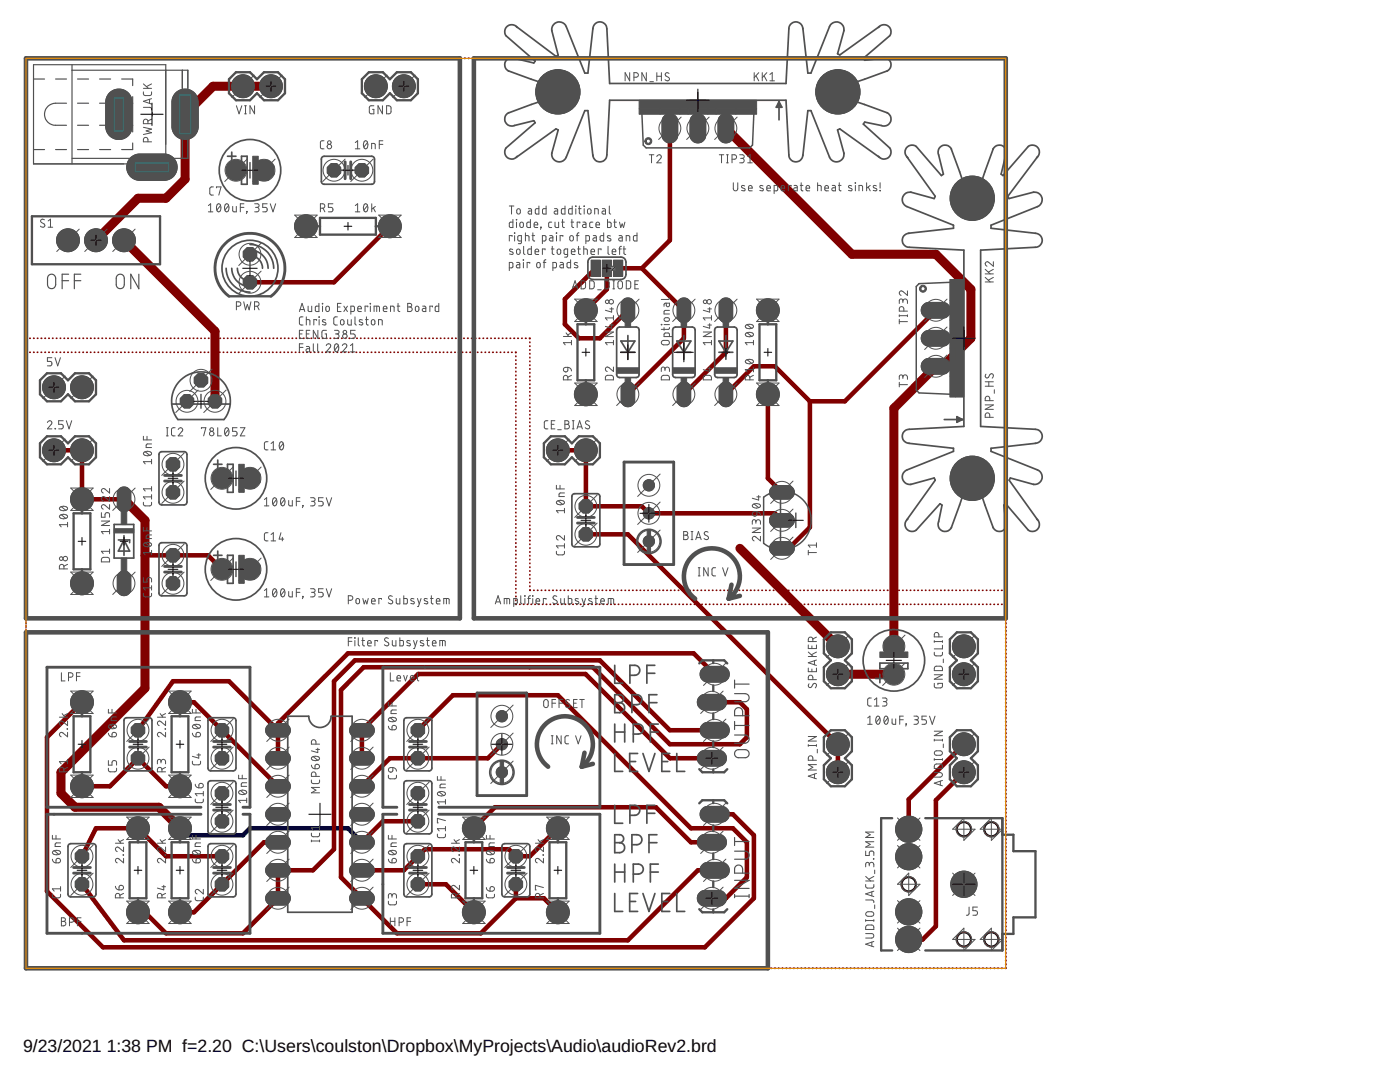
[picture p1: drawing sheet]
<svg xmlns="http://www.w3.org/2000/svg" width="279mm" height="216mm" viewBox="0 0 279 216" stroke-linecap="round" stroke-linejoin="round" font-family="sans-serif">
<defs><g id="words">
<g font-size="3.5">
<text x="4.6" y="209.9">9/23/2021</text>
<text x="21.3" y="209.9">1:38 PM f=2.20 C:\Users\coulston\Dropbox\MyProjects\Audio\audioRev2.brd</text>
</g>
</g></defs>
<g fill="#505050" stroke="#505050" stroke-width=".2">
<circle cx="167.2" cy="154.1" r="2.29"/>
<circle cx="167.2" cy="148.5" r="2.29"/>
<circle cx="167.2" cy="134.5" r="2.29"/>
<circle cx="167.2" cy="129" r="2.29"/>
<circle cx="192.4" cy="154.1" r="2.29"/>
<circle cx="192.4" cy="148.5" r="2.29"/>
<circle cx="44.3" cy="95.4" r="1.99"/>
<circle cx="47.1" cy="34" r="1.99"/>
<circle cx="192.4" cy="134.5" r="2.29"/>
<circle cx="192.4" cy="129" r="2.29"/>
<circle cx="80.6" cy="17.2" r="2.29"/>
<circle cx="75" cy="17.2" r="2.29"/>
<circle cx="192.4" cy="176.4" r="2.62"/>
<circle cx="181.4" cy="181.9" r="2.62"/>
<circle cx="181.4" cy="187.5" r="2.62"/>
<circle cx="181.4" cy="170.9" r="2.62"/>
<circle cx="181.4" cy="165.5" r="2.62"/>
<circle cx="192.4" cy="187.5" r="1.55"/>
<circle cx="197.8" cy="187.5" r="1.55"/>
<circle cx="197.8" cy="165.5" r="1.55"/>
<circle cx="192.4" cy="165.5" r="1.55"/>
<circle cx="181.4" cy="176.4" r="1.55"/>
<circle cx="24.7" cy="47.9" r="2.29"/>
<circle cx="19.2" cy="47.9" r="2.29"/>
<circle cx="13.6" cy="47.9" r="2.29"/>
<circle cx="153.2" cy="61.9" r="2.29"/>
<circle cx="153.2" cy="78.7" r="2.29"/>
<circle cx="94.6" cy="165.3" r="2.29"/>
<circle cx="94.6" cy="182" r="2.29"/>
<circle cx="16.4" cy="99.6" r="2.29"/>
<circle cx="16.4" cy="116.4" r="2.29"/>
<circle cx="116.9" cy="61.9" r="2.29"/>
<circle cx="116.9" cy="78.7" r="2.29"/>
<circle cx="35.9" cy="140.1" r="2.29"/>
<circle cx="35.9" cy="156.9" r="2.29"/>
<circle cx="16.4" cy="156.9" r="2.29"/>
<circle cx="16.4" cy="140.1" r="2.29"/>
<circle cx="27.5" cy="182" r="2.29"/>
<circle cx="27.5" cy="165.3" r="2.29"/>
<circle cx="35.9" cy="182" r="2.29"/>
<circle cx="35.9" cy="165.3" r="2.29"/>
<circle cx="111.3" cy="182" r="2.29"/>
<circle cx="111.3" cy="165.3" r="2.29"/>
<circle cx="54.1" cy="17.2" r="2.29"/>
<circle cx="48.5" cy="17.2" r="2.29"/>
<circle cx="77.8" cy="45.1" r="2.29"/>
<circle cx="61.1" cy="45.1" r="2.29"/>
<circle cx="167.2" cy="18.3" r="4.4"/>
<circle cx="111.3" cy="18.3" r="4.4"/>
<circle cx="194" cy="95.4" r="4.4"/>
<circle cx="194" cy="39.6" r="4.4"/>
<circle cx="10.8" cy="89.9" r="2.29"/>
<circle cx="16.4" cy="89.9" r="2.29"/>
<circle cx="10.8" cy="77.3" r="2.29"/>
<circle cx="16.4" cy="77.3" r="2.29"/>
<circle cx="111.3" cy="89.9" r="2.29"/>
<circle cx="116.9" cy="89.9" r="2.29"/>
<circle cx="178.4" cy="134.5" r="1.99"/>
<circle cx="44.3" cy="113.6" r="1.99"/>
<circle cx="100.2" cy="154.1" r="1.12"/>
<circle cx="100.2" cy="148.5" r="1.12"/>
<circle cx="100.2" cy="142.9" r="1.12"/>
<circle cx="129.5" cy="108" r="1.12"/>
<circle cx="129.5" cy="102.4" r="1.12"/>
<circle cx="129.5" cy="96.8" r="1.12"/>
</g>
<g fill="#505050" stroke="#505050" stroke-width=".2">
<path d="M135.4 76.7a1.35 1.35 0 0 1 1.5-.4 1.35 1.35 0 0 1 .9 1.1v2.5a1.35 1.35 0 0 1-1.3 1.3 1.35 1.35 0 0 1-1.4-1.3v-2.5z"/>
<path d="M135.4 59.9a1.35 1.35 0 0 1 1.5-.4 1.35 1.35 0 0 1 .9 1.2v2.5a1.35 1.35 0 0 1-1.3 1.2 1.35 1.35 0 0 1-1.4-1.2v-2.5z"/>
<path d="M143.8 76.7a1.35 1.35 0 0 1 1.5-.4 1.35 1.35 0 0 1 .9 1.1v2.5a1.35 1.35 0 0 1-1.3 1.3 1.35 1.35 0 0 1-1.4-1.3v-2.5z"/>
<path d="M144 59.8a1.35 1.35 0 0 1 2.2 .9v2.5a1.35 1.35 0 0 1-1.3 1.2 1.35 1.35 0 0 1-1.4-1.2v-2.5l.2-.5z"/>
<path d="M23.7 97.7a1.35 1.35 0 0 1 1.4-.5 1.35 1.35 0 0 1 1 1.2v2.5a1.35 1.35 0 0 1-1.3 1.2 1.35 1.35 0 0 1-1.4-1.2v-2.5z"/>
<path d="M23.7 114.4a1.35 1.35 0 0 1 1.4-.4 1.35 1.35 0 0 1 1 1.1v2.5a1.35 1.35 0 0 1-1.3 1.3 1.35 1.35 0 0 1-1.4-1.3v-2.5z"/>
<path d="M124.3 76.7a1.35 1.35 0 0 1 1.4-.4 1.35 1.35 0 0 1 1 1.1v2.5a1.35 1.35 0 0 1-1.4 1.3 1.35 1.35 0 0 1-1.3-1.3v-2.5z"/>
<path d="M124.3 59.9a1.35 1.35 0 0 1 1.4-.4 1.35 1.35 0 0 1 1 1.2v2.5a1.35 1.35 0 0 1-1.4 1.2 1.35 1.35 0 0 1-1.3-1.2v-2.5z"/>
<path d="M139.5 178.2l.5-.4 .6-.1h3a1.57 1.57 0 0 1 1.4 1.5 1.57 1.57 0 0 1-1.4 1.6h-3a1.56 1.56 0 0 1-1.1-2.6z"/>
<path d="M140.1 172.7l.4-.4 .6-.2h3a1.57 1.57 0 0 1 1.4 1.6 1.57 1.57 0 0 1-1.4 1.5h-3a1.56 1.56 0 0 1-1-2.5z"/>
<path d="M139.5 167.1l.5-.4 .6-.2h3a1.57 1.57 0 0 1 1.4 1.6 1.57 1.57 0 0 1-1.4 1.5h-3a1.56 1.56 0 0 1-1.1-2.5z"/>
<path d="M140.1 161.5l.4-.4 .6-.2h3a1.57 1.57 0 0 1 1.4 1.6 1.57 1.57 0 0 1-1.4 1.5h-3a1.56 1.56 0 0 1-1-2.5z"/>
<path d="M139.5 150.3l.5-.4 .6-.2h3a1.57 1.57 0 0 1 1.4 1.6 1.57 1.57 0 0 1-1.4 1.6h-3a1.56 1.56 0 0 1-1.1-2.6z"/>
<path d="M140.1 144.7l.4-.4 .6-.2h3a1.57 1.57 0 0 1 1.4 1.6 1.57 1.57 0 0 1-1.4 1.6h-3a1.56 1.56 0 0 1-1-2.6z"/>
<path d="M139.5 139.1l.5-.4 .6-.1h3a1.57 1.57 0 0 1 1.4 1.5 1.57 1.57 0 0 1-1.4 1.6h-3a1.56 1.56 0 0 1-1.1-2.6z"/>
<path d="M140.1 133.5l.4-.4 .6-.1h3a1.57 1.57 0 0 1 1.4 1.5 1.57 1.57 0 0 1-1.4 1.6h-3a1.56 1.56 0 0 1-1-2.6z"/>
<path d="M53.3 144.9l.4-.4 .5-.1h2.5a1.35 1.35 0 0 1 1.2 1.3 1.35 1.35 0 0 1-1.2 1.4h-2.5a1.35 1.35 0 0 1-.9-2.2z"/>
<path d="M53.5 150.3l.7-.3h2.5a1.35 1.35 0 0 1 1.2 1.3 1.35 1.35 0 0 1-1.2 1.4h-2.5a1.35 1.35 0 0 1-1.1-1 1.35 1.35 0 0 1 .4-1.4z"/>
<path d="M53.3 178.4l.4-.3 .5-.2h2.5a1.35 1.35 0 0 1 1.2 1.3 1.35 1.35 0 0 1-1.2 1.4h-2.5a1.35 1.35 0 0 1-.9-2.2z"/>
<path d="M70.1 178.4l.4-.3 .5-.2h2.5a1.35 1.35 0 0 1 1.2 1.3 1.35 1.35 0 0 1-1.2 1.4h-2.5a1.35 1.35 0 0 1-.9-2.2z"/>
<path d="M53.5 155.9l.7-.3h2.5a1.35 1.35 0 0 1 1.2 1.3 1.35 1.35 0 0 1-1.2 1.3h-2.5a1.35 1.35 0 0 1-1.1-.9 1.35 1.35 0 0 1 .4-1.4z"/>
<path d="M53.3 161.6l.4-.3 .5-.2h2.5a1.35 1.35 0 0 1 1.2 1.4 1.35 1.35 0 0 1-1.2 1.3h-2.5a1.35 1.35 0 0 1-.9-2.2z"/>
<path d="M53.3 172.8l.4-.3 .5-.2h2.5a1.35 1.35 0 0 1 1.2 1.4 1.35 1.35 0 0 1-1.2 1.3h-2.5a1.35 1.35 0 0 1-.9-2.2z"/>
<path d="M53.3 167.2l.4-.3 .5-.2h2.5a1.35 1.35 0 0 1 1.2 1.4 1.35 1.35 0 0 1-1.2 1.3h-2.5a1.35 1.35 0 0 1-.9-2.2z"/>
<path d="M70.1 172.8l.4-.3 .5-.2h2.5a1.35 1.35 0 0 1 1.2 1.4 1.35 1.35 0 0 1-1.2 1.3h-2.5a1.35 1.35 0 0 1-.9-2.2z"/>
<path d="M70.1 167.2l.4-.3 .5-.2h2.5a1.35 1.35 0 0 1 1.2 1.4 1.35 1.35 0 0 1-1.2 1.3h-2.5a1.35 1.35 0 0 1-.9-2.2z"/>
<path d="M70.1 161.6l.4-.3 .5-.2h2.5a1.35 1.35 0 0 1 1.2 1.4 1.35 1.35 0 0 1-1.2 1.3h-2.5a1.35 1.35 0 0 1-.9-2.2z"/>
<path d="M70.1 156l.4-.3 .5-.1h2.5a1.35 1.35 0 0 1 1.2 1.3 1.35 1.35 0 0 1-1.2 1.3h-2.5a1.35 1.35 0 0 1-.9-2.2z"/>
<path d="M70.3 150.3l.7-.3h2.5a1.35 1.35 0 0 1 1.2 1.3 1.35 1.35 0 0 1-1.2 1.4h-2.5a1.35 1.35 0 0 1-1.2-1 1.35 1.35 0 0 1 .5-1.4z"/>
<path d="M70.1 144.9l.4-.4 .5-.1h2.5a1.35 1.35 0 0 1 1.2 1.3 1.35 1.35 0 0 1-1.2 1.4h-2.5a1.35 1.35 0 0 1-.9-2.2z"/>
<path d="M25.9 31.6l1-.7 .8-.2h5.2a2.63 2.63 0 0 1 2.5 2.7 2.63 2.63 0 0 1-2.5 2.6h-5.2a2.64 2.64 0 0 1-1.8-4.4z"/>
<path d="M21.7 18.7a2.64 2.64 0 0 1 2.8-.8 2.64 2.64 0 0 1 1.9 2.3v5.2a2.63 2.63 0 0 1-2.7 2.4 2.63 2.63 0 0 1-2.6-2.4v-5.2l.2-.8z"/>
<path d="M35.2 18.4a2.64 2.64 0 0 1 4.4 1.8v5.2a2.63 2.63 0 0 1-2.7 2.4 2.63 2.63 0 0 1-2.6-2.4v-5.2l.2-.8z"/>
<path d="M153.9 108.6l.4-.4 .5-.1h2.5a1.35 1.35 0 0 1 1.2 1.3 1.35 1.35 0 0 1-1.2 1.4h-2.5a1.35 1.35 0 0 1-.9-2.2z"/>
<path d="M153.9 97.4l.4-.4 .5-.1h2.5a1.35 1.35 0 0 1 1.2 1.3 1.35 1.35 0 0 1-1.2 1.4h-2.5a1.35 1.35 0 0 1-.9-2.2z"/>
<path d="M153.9 103l.4-.4 .5-.1h2.5a1.35 1.35 0 0 1 1.2 1.3 1.35 1.35 0 0 1-1.2 1.4h-2.5a1.35 1.35 0 0 1-.9-2.2z"/>
<path d="M132.5 23.3a1.57 1.57 0 0 1 1.7-.5 1.57 1.57 0 0 1 1.1 1.3v3a1.57 1.57 0 0 1-1.6 1.4 1.57 1.57 0 0 1-1.6-1.4v-3z"/>
<path d="M138.1 23.3a1.57 1.57 0 0 1 1.6-.5 1.57 1.57 0 0 1 1.1 1.3v3a1.57 1.57 0 0 1-1.5 1.4 1.57 1.57 0 0 1-1.6-1.4v-3z"/>
<path d="M143.9 23.1a1.56 1.56 0 0 1 2.5 1v3a1.57 1.57 0 0 1-1.5 1.4 1.57 1.57 0 0 1-1.6-1.4v-3l.2-.6z"/>
<path d="M184.4 60.7l.9-.4h3a1.57 1.57 0 0 1 1.4 1.6 1.57 1.57 0 0 1-1.4 1.6h-3a1.57 1.57 0 0 1-1.4-1.1 1.57 1.57 0 0 1 .5-1.7z"/>
<path d="M184.4 66.3l.9-.4h3a1.57 1.57 0 0 1 1.4 1.6 1.57 1.57 0 0 1-1.4 1.6h-3a1.57 1.57 0 0 1-1.4-1.1 1.57 1.57 0 0 1 .5-1.7z"/>
<path d="M184.2 72.1l.5-.4 .6-.2h3a1.57 1.57 0 0 1 1.4 1.6 1.57 1.57 0 0 1-1.4 1.6h-3a1.56 1.56 0 0 1-1.1-2.6z"/>
<circle cx="49.9" cy="95.4" r="2.15"/>
<circle cx="83.4" cy="176.4" r="1.44"/>
<circle cx="83.4" cy="170.9" r="1.44"/>
<circle cx="103" cy="170.9" r="1.44"/>
<circle cx="103" cy="176.4" r="1.44"/>
<circle cx="83.4" cy="145.7" r="1.44"/>
<circle cx="83.4" cy="151.3" r="1.44"/>
<circle cx="34.5" cy="98.2" r="1.44"/>
<circle cx="34.5" cy="92.6" r="1.44"/>
<circle cx="116.9" cy="106.6" r="1.44"/>
<circle cx="116.9" cy="101" r="1.44"/>
<circle cx="52.7" cy="34" r="2.15"/>
<circle cx="27.5" cy="151.3" r="1.44"/>
<circle cx="27.5" cy="145.7" r="1.44"/>
<circle cx="72.2" cy="34" r="1.44"/>
<circle cx="66.7" cy="34" r="1.44"/>
<circle cx="44.3" cy="145.7" r="1.44"/>
<circle cx="44.3" cy="151.3" r="1.44"/>
<circle cx="16.4" cy="176.4" r="1.44"/>
<circle cx="16.4" cy="170.9" r="1.44"/>
<circle cx="44.3" cy="170.9" r="1.44"/>
<circle cx="44.3" cy="176.4" r="1.44"/>
<circle cx="37.3" cy="80.1" r="1.44"/>
<circle cx="40.1" cy="75.9" r="1.44"/>
<circle cx="42.9" cy="80.1" r="1.44"/>
<circle cx="49.9" cy="50.7" r="1.44"/>
<circle cx="49.9" cy="56.3" r="1.44"/>
<circle cx="178.4" cy="129" r="2.15"/>
<circle cx="49.9" cy="113.6" r="2.15"/>
<circle cx="34.5" cy="110.8" r="1.44"/>
<circle cx="34.5" cy="116.4" r="1.44"/>
<circle cx="44.3" cy="163.9" r="1.44"/>
<circle cx="44.3" cy="158.3" r="1.44"/>
<circle cx="83.4" cy="163.9" r="1.44"/>
<circle cx="83.4" cy="158.3" r="1.44"/>
</g>
<g fill="none" stroke="#000080" stroke-width=".34">
<path d="M5.2 12.4v.1M5.2 13.1v.1M5.2 13.9v.1M5.2 14.6v.1M5.2 15.4v.1M5.2 16.2v.1M5.2 16.9v.1M5.2 17.7v.1M5.2 18.4v.1M5.2 19.2v.1M5.2 20h.1M5.3 11.6l-.1 .1"/>
<path d="M5.9 11.6h.1M6.7 11.6h.1M7.5 11.6h.1M8.2 11.6h.1M9 11.6h.1M9.7 11.6h.1M10.5 11.6h.1M11.2 11.6h.1M12 11.6h.1M12.7 11.6h.1M13.5 11.6h.1M14.2 11.6h.1"/>
<path d="M15 11.6h.1M15.7 11.6h.1M16.5 11.6h.1M17.3 11.6h.1M18 11.6h.1M18.8 11.6h.1M19.5 11.6h.1M20.3 11.6h.1M21 11.6h.1M21.8 11.6h.1M22.5 11.6h.1M23.3 11.6h.1"/>
<path d="M24 11.6h.1M24.8 11.6h.1M25.6 11.6h.1M26.3 11.6h.1M27.1 11.6h.1M27.8 11.6h.1M28.6 11.6h.1M29.3 11.6h.1M30.1 11.6h.1M30.8 11.6h.1M31.6 11.6h.1M32.4 11.6h.1"/>
<path d="M33.1 11.6h.1M33.9 11.6h.1M34.6 11.6h.1M35.4 11.6h.1M36.1 11.6h.1M36.9 11.6h.1M37.6 11.6h.1M38.4 11.6h.1M39.1 11.6h.1M39.9 11.6h.1M40.7 11.6h.1M41.4 11.6h.1"/>
<path d="M42.2 11.6h.1M42.9 11.6h.1M43.7 11.6h.1M44.4 11.6h.1M45.2 11.6h.1M45.9 11.6h.1M46.7 11.6h.1M47.5 11.6h.1M48.2 11.6h.1M49 11.6h.1M49.7 11.6h.1M50.5 11.6h.1"/>
<path d="M51.2 11.6h.1M52 11.6h.1M52.7 11.6h.1M53.5 11.6h.1M54.3 11.6h.1M55 11.6h.1M55.8 11.6h.1M56.5 11.6h.1M57.3 11.6h.1M58 11.6h.1M58.8 11.6h.1M59.5 11.6h.1"/>
<path d="M60.3 11.6h.1M61 11.6h.1M61.8 11.6h.1M62.5 11.6h.1M63.3 11.6h.1M64.1 11.6h.1M64.8 11.6h.1M65.6 11.6h.1M66.3 11.6h.1M67.1 11.6h.1M67.8 11.6h.1M68.6 11.6h.1"/>
<path d="M69.3 11.6h.1M70.1 11.6h.1M70.8 11.6h.1M71.6 11.6h.1M72.3 11.6h.1M73.1 11.6h.1M73.9 11.6h.1M74.6 11.6h.1M75.4 11.6h.1M76.1 11.6h.1M76.9 11.6h.1M77.6 11.6h.1"/>
<path d="M78.4 11.6h.1M79.1 11.6h.1M79.9 11.6h.1M80.6 11.6h.1M81.4 11.6h.1M82.2 11.6h.1M82.9 11.6h.1M83.7 11.6h.1M84.4 11.6h.1M85.2 11.6h.1M85.9 11.6h.1M86.7 11.6h.1"/>
<path d="M87.4 11.6h.1M88.2 11.6h.1M89 11.6h.1M89.7 11.6h.1M90.5 11.6h.1M91.2 11.6h.1M92 11.6h.1M92.7 11.6h.1M93.5 11.6h.1M94.2 11.6h.1M95 11.6h.1M95.8 11.6h.1"/>
<path d="M96.5 11.6h.1M97.3 11.6h.1M98 11.6h.1M98.8 11.6h.1M99.5 11.6h.1M100.3 11.6h.1M101 11.6h.1M101.8 11.6h.1M102.5 11.6h.1M103.3 11.6h.1M104.1 11.6h.1M104.8 11.6h.1"/>
<path d="M105.6 11.6h.1M106.3 11.6h.1M107.1 11.6h.1M107.8 11.6h.1M108.6 11.6h.1M109.3 11.6h.1M110.1 11.6h.1M110.8 11.6h.1M111.6 11.6h.1M112.4 11.6h.1M113.1 11.6h.1M113.9 11.6h.1"/>
<path d="M114.6 11.6h.1M115.4 11.6h.1M116.1 11.6h.1M116.9 11.6h.1M117.6 11.6h.1M118.4 11.6h.1M119.1 11.6h.1M119.9 11.6h.1M120.6 11.6h.1M121.4 11.6h.1M122.2 11.6h.1M122.9 11.6h.1"/>
<path d="M123.7 11.6h.1M124.4 11.6h.1M125.2 11.6h.1M125.9 11.6h.1M126.7 11.6h.1M127.4 11.6h.1M128.2 11.6h.1M128.9 11.6h.1M129.7 11.6h.1M130.5 11.6h.1M131.2 11.6h.1M132 11.6h.1"/>
<path d="M132.7 11.6h.1M133.5 11.6h.1M134.2 11.6h.1M135 11.6h.1M135.7 11.6h.1M136.5 11.6h.1M137.3 11.6h.1M138 11.6h.1M138.8 11.6h.1M139.5 11.6h.1M140.3 11.6h.1M141 11.6h.1"/>
<path d="M141.8 11.6h.1M142.5 11.6h.1M143.3 11.6h.1M144 11.6h.1M144.8 11.6h.1M145.6 11.6h.1M146.3 11.6h.1M147.1 11.6h.1M147.8 11.6h.1M148.6 11.6h.1M149.3 11.6h.1M150.1 11.6h.1"/>
<path d="M150.8 11.6h.1M151.6 11.6h.1M152.4 11.6h.1M153.1 11.6h.1M153.9 11.6h.1M154.6 11.6h.1M155.4 11.6h.1M156.1 11.6h.1M156.9 11.6h.1M157.6 11.6h.1M158.4 11.6h.1M159.2 11.6h.1"/>
<path d="M159.9 11.6h.1M160.7 11.6h.1M161.4 11.6h.1M162.2 11.6h.1M162.9 11.6h.1M163.7 11.6h.1M164.4 11.6h.1M165.2 11.6h.1M165.9 11.6h.1M166.7 11.6h.1M167.4 11.6h.1M168.2 11.6h.1"/>
<path d="M169 11.6h.1M169.7 11.6h.1M170.5 11.6h.1M171.2 11.6h.1M172 11.6h.1M172.7 11.6h.1M173.5 11.6h.1M174.2 11.6h.1M175 11.6h.1M175.7 11.6h.1M176.5 11.6h.1M177.2 11.6h.1"/>
<path d="M178 11.6h.1M178.8 11.6h.1M179.5 11.6h.1M180.3 11.6h.1M181 11.6h.1M181.8 11.6h.1M182.5 11.6h.1M183.3 11.6h.1M184 11.6h.1M184.8 11.6h.1M185.5 11.6h.1M186.3 11.6h.1"/>
<path d="M187.1 11.6h.1M187.8 11.6h.1M188.6 11.6h.1M189.3 11.6h.1M190.1 11.6h.1M190.8 11.6h.1M191.6 11.6h.1M192.3 11.6h.1M193.1 11.6h.1M193.9 11.6h.1M194.6 11.6h.1M195.4 11.6h.1"/>
<path d="M196.1 11.6h.1M196.9 11.6h.1M197.6 11.6h.1M198.4 11.6h.1M199.1 11.6h.1M199.9 11.6h.1M200.7 11.6v.1M200.7 12.4v.1M200.7 13.1v.1M200.7 13.9v.1M200.7 14.6v.1M200.7 15.4v.1"/>
<path d="M200.7 16.2v.1M200.7 16.9v.1M200.7 17.7v.1M200.7 18.4v.1M200.7 19.2v.1M200.7 20h.1M5.2 20.7v.1M5.2 21.5h.1M5.2 22.2v.1M5.2 23v.1M5.2 23.7v.1M5.2 24.5v.1"/>
<path d="M5.2 25.3h.1M5.2 26v.1M5.2 26.8h.1M5.2 27.5v.1M5.2 28.3v.1M5.2 29v.1M5.2 29.8v.1M5.2 30.5v.1M5.2 31.3v.1M5.2 32v.1M5.2 32.8v.1M5.2 33.6v.1"/>
<path d="M5.2 34.3v.1M5.2 35.1v.1M5.2 35.8v.1M5.2 36.6v.1M5.2 37.3v.1M5.2 38.1v.1M5.2 38.9h.1M5.2 39.6v.1M200.7 20.7v.1M200.7 21.5h.1M200.7 22.2v.1M200.7 23v.1"/>
<path d="M200.7 23.7v.1M200.7 24.5v.1M200.7 25.3h.1M200.7 26v.1M200.7 26.8h.1M200.7 27.5v.1M200.7 28.3v.1M200.7 29v.1M200.7 29.8v.1M200.7 30.5v.1M200.7 31.3v.1M200.7 32v.1"/>
<path d="M200.7 32.8v.1M200.7 33.6v.1M200.7 34.3v.1M200.7 35.1v.1M200.7 35.8v.1M200.7 36.6v.1M200.7 37.3v.1M200.7 38.1v.1M200.7 38.9h.1M200.7 39.6v.1M5.2 40.4h.1M5.2 41.1v.1"/>
<path d="M5.2 41.9v.1M5.2 42.6v.1M5.2 43.4v.1M5.2 44.2h.1M5.2 44.9v.1M5.2 45.7h.1M5.2 46.4v.1M5.2 47.2v.1M5.2 47.9v.1M5.2 48.7v.1M5.2 49.4v.1M5.2 50.2v.1"/>
<path d="M5.2 50.9v.1M5.2 51.7v.1M5.2 52.5v.1M5.2 53.2v.1M5.2 54v.1M5.2 54.7v.1M5.2 55.5v.1M5.2 56.2v.1M5.2 57v.1M5.2 57.8h.1M5.2 58.5v.1M5.2 59.3v.1"/>
<path d="M200.7 40.4h.1M200.7 41.1v.1M200.7 41.9v.1M200.7 42.6v.1M200.7 43.4v.1M200.7 44.2h.1M200.7 44.9v.1M200.7 45.7h.1M200.7 46.4v.1M200.7 47.2v.1M200.7 47.9v.1M200.7 48.7v.1"/>
<path d="M200.7 49.4v.1M200.7 50.2v.1M200.7 50.9v.1M200.7 51.7v.1M200.7 52.5v.1M200.7 53.2v.1M200.7 54v.1M200.7 54.7v.1M200.7 55.5v.1M200.7 56.2v.1M200.7 57v.1M200.7 57.8h.1"/>
<path d="M200.7 58.5v.1M200.7 59.3v.1M5.2 60v.1M5.2 60.8v.1M5.2 61.5v.1M5.2 62.3v.1M5.2 63.1h.1M5.2 63.8v.1M5.2 64.6h.1M5.2 65.3v.1M5.2 66.1v.1M5.2 66.8v.1"/>
<path d="M5.2 67.6v.1M5.2 68.3v.1M5.2 69.1v.1M5.2 69.8v.2M5.2 70.6v.1M5.2 71.4v.1M5.2 72.1v.1M5.2 72.9v.1M5.2 73.6v.1M5.2 74.4v.1M5.2 75.2h.1M5.2 75.9v.1"/>
<path d="M5.2 76.7v.1M5.2 77.4v.1M5.2 78.2v.1M5.2 78.9v.1M5.2 79.7v.1M200.7 60v.1M200.7 60.8v.1M200.7 61.5v.1M200.7 62.3v.1M200.7 63.1h.1M200.7 63.8v.1M200.7 64.6h.1"/>
<path d="M200.7 65.3v.1M200.7 66.1v.1M200.7 66.8v.1M200.7 67.6v.1M200.7 68.3v.1M200.7 69.1v.1M200.7 69.8v.2M200.7 70.6v.1M200.7 71.4v.1M200.7 72.1v.1M200.7 72.9v.1M200.7 73.6v.1"/>
<path d="M200.7 74.4v.1M200.7 75.2h.1M200.7 75.9v.1M200.7 76.7v.1M200.7 77.4v.1M200.7 78.2v.1M200.7 78.9v.1M200.7 79.7v.1M5.2 80.5h.1M5.2 81.2v.1M5.2 82h.1M5.2 82.7v.1"/>
<path d="M5.2 83.5v.1M5.2 84.2v.1M5.2 85v.1M5.2 85.7v.1M5.2 86.5v.1M5.2 87.2v.1M5.2 88v.1M5.2 88.8v.1M5.2 89.5v.1M5.2 90.3v.1M5.2 91v.1M5.2 91.8v.1"/>
<path d="M5.2 92.5v.1M5.2 93.3v.1M5.2 94.1h.1M5.2 94.8v.1M5.2 95.6v.1M5.2 96.3v.1M5.2 97.1v.1M5.2 97.8v.1M5.2 98.6v.1M5.2 99.4h.1M200.7 80.5h.1M200.7 81.2v.1"/>
<path d="M200.7 82h.1M200.7 82.7v.1M200.7 83.5v.1M200.7 84.2v.1M200.7 85v.1M200.7 85.7v.1M200.7 86.5v.1M200.7 87.2v.1M200.7 88v.1M200.7 88.8v.1M200.7 89.5v.1M200.7 90.3v.1"/>
<path d="M200.7 91v.1M200.7 91.8v.1M200.7 92.5v.1M200.7 93.3v.1M200.7 94.1h.1M200.7 94.8v.1M200.7 95.6v.1M200.7 96.3v.1M200.7 97.1v.1M200.7 97.8v.1M200.7 98.6v.1M200.7 99.4h.1"/>
<path d="M5.2 100.1v.1M5.2 100.9h.1M5.2 101.6v.1M5.2 102.4v.1M5.2 103.1v.1M5.2 103.9v.1M5.2 104.6v.1M5.2 105.4v.1M5.2 106.2h.1M5.2 106.9v.1M5.2 107.7v.1M5.2 108.4v.1"/>
<path d="M5.2 109.2v.1M5.2 109.9v.1M5.2 110.7v.1M5.2 111.4v.1M5.2 112.2v.1M5.2 113v.1M5.2 113.7v.1M5.2 114.5v.1M5.2 115.2v.1M5.2 116v.1M5.2 116.8h.1M5.2 117.5v.1"/>
<path d="M5.2 118.3h.1M5.2 119v.1M5.2 119.8h.1M200.7 100.1v.1M200.7 100.9h.1M200.7 101.6v.1M200.7 102.4v.1M200.7 103.1v.1M200.7 103.9v.1M200.7 104.6v.1M200.7 105.4v.1M200.7 106.2h.1"/>
<path d="M200.7 106.9v.1M200.7 107.7v.1M200.7 108.4v.1M200.7 109.2v.1M200.7 109.9v.1M200.7 110.7v.1M200.7 111.4v.1M200.7 112.2v.1M200.7 113v.1M200.7 113.7v.1M200.7 114.5v.1M200.7 115.2v.1"/>
<path d="M200.7 116v.1M200.7 116.8h.1M200.7 117.5v.1M200.7 118.3h.1M200.7 119v.1M200.7 119.8h.1M5.2 120.5v.1M5.2 121.3v.1M5.2 122v.1M5.2 122.8v.1M5.2 123.5v.1M5.2 124.3v.1"/>
<path d="M5.2 125.1v.1M5.2 125.8v.1M5.2 126.6v.1M5.2 127.3v.1M5.2 128.1v.1M5.2 128.8v.1M5.2 129.6v.1M5.2 130.4v.1M5.2 131.1v.1M5.2 131.9v.1M5.2 132.6v.1M5.2 133.4v.1"/>
<path d="M5.2 134.1v.1M5.2 134.9v.1M5.2 135.7h.1M5.2 136.4v.1M5.2 137.2h.1M5.2 137.9v.1M5.2 138.7v.1M5.2 139.4v.1M200.7 120.5v.1M200.7 121.3v.1M200.7 122v.1M200.7 122.8v.1"/>
<path d="M200.7 123.5v.1M200.7 124.3v.1M200.7 125.1v.1M200.7 125.8v.1M200.7 126.6v.1M200.7 127.3v.1M200.7 128.1v.1M200.7 128.8v.1M200.7 129.6v.1M200.7 130.4v.1M200.7 131.1v.1M200.7 131.9v.1"/>
<path d="M200.7 132.6v.1M200.7 133.4v.1M200.7 134.1v.1M200.7 134.9v.1M200.7 135.7h.1M200.7 136.4v.1M200.7 137.2h.1M200.7 137.9v.1M200.7 138.7v.1M200.7 139.4v.1M5.2 140.2v.1M5.2 140.9v.1"/>
<path d="M5.2 141.7v.1M5.2 142.5h.1M5.2 143.2v.1M5.2 144v.1M5.2 144.7v.1M5.2 145.5v.1M5.2 146.2v.1M5.2 147v.1M5.2 147.7v.1M5.2 148.5v.1M5.2 149.3v.1M5.2 150v.1"/>
<path d="M5.2 150.8v.1M5.2 151.5v.1M5.2 152.3v.1M5.2 153v.1M5.2 153.8v.1M5.2 154.6h.1M5.2 155.3v.1M5.2 156.1h.1M5.2 156.8v.1M5.2 157.6v.1M5.2 158.3v.1M5.2 159.1v.1"/>
<path d="M5.2 159.9h.1M200.7 140.2v.1M200.7 140.9v.1M200.7 141.7v.1M200.7 142.5h.1M200.7 143.2v.1M200.7 144v.1M200.7 144.7v.1M200.7 145.5v.1M200.7 146.2v.1M200.7 147v.1M200.7 147.7v.1"/>
<path d="M200.7 148.5v.1M200.7 149.3v.1M200.7 150v.1M200.7 150.8v.1M200.7 151.5v.1M200.7 152.3v.1M200.7 153v.1M200.7 153.8v.1M200.7 154.6h.1M200.7 155.3v.1M200.7 156.1h.1M200.7 156.8v.1"/>
<path d="M200.7 157.6v.1M200.7 158.3v.1M200.7 159.1v.1M200.7 159.9h.1M5.2 160.6v.1M5.2 161.4h.1M5.2 162.1v.1M5.2 162.9v.1M5.2 163.6v.1M5.2 164.4v.1M5.2 165.1v.1M5.2 165.9v.1"/>
<path d="M5.2 166.7v.1M5.2 167.4v.1M5.2 168.2v.1M5.2 168.9v.1M5.2 169.7v.1M5.2 170.4v.1M5.2 171.2v.1M5.2 172h.1M5.2 172.7v.1M5.2 173.5h.1M5.2 174.2v.1M5.2 175v.1"/>
<path d="M5.2 175.7v.1M5.2 176.5v.1M5.2 177.2v.1M5.2 178v.1M5.2 178.8h.1M5.2 179.5v.1M200.7 160.6v.1M200.7 161.4h.1M200.7 162.1v.1M200.7 162.9v.1M200.7 163.6v.1M200.7 164.4v.1"/>
<path d="M200.7 165.1v.1M200.7 165.9v.1M200.7 166.7v.1M200.7 167.4v.1M200.7 168.2v.1M200.7 168.9v.1M200.7 169.7v.1M200.7 170.4v.1M200.7 171.2v.1M200.7 172h.1M200.7 172.7v.1M200.7 173.5h.1"/>
<path d="M200.7 174.2v.1M200.7 175v.1M200.7 175.7v.1M200.7 176.5v.1M200.7 177.2v.1M200.7 178v.1M200.7 178.8h.1M200.7 179.5v.1M5.2 180.3v.1M5.2 181v.1M5.2 181.8v.1M5.2 182.5v.1"/>
<path d="M5.2 183.3v.1M5.2 184v.1M5.2 184.8v.1M5.2 185.6v.1M5.2 186.3v.1M5.2 187.1v.1M5.2 187.8v.1M5.2 188.6v.1M5.2 189.3v.1M5.2 190.1v.1M5.2 190.9h.1M5.2 191.6v.1"/>
<path d="M5.2 192.4h.1M5.2 193.1l.1 .1M5.9 193.2h.1M6.7 193.2h.1M7.5 193.2h.1M8.2 193.2h.1M9 193.2h.1M9.7 193.2h.1M10.5 193.2h.1M11.2 193.2h.1M12 193.2h.1M12.7 193.2h.1"/>
<path d="M13.5 193.2h.1M14.2 193.2h.1M15 193.2h.1M15.7 193.2h.1M16.5 193.2h.1M17.3 193.2h.1M18 193.2h.1M18.8 193.2h.1M19.5 193.2h.1M20.3 193.2h.1M21 193.2h.1M21.8 193.2h.1"/>
<path d="M22.5 193.2h.1M23.3 193.2h.1M24 193.2h.1M24.8 193.2h.1M25.6 193.2h.1M26.3 193.2h.1M27.1 193.2h.1M27.8 193.2h.1M28.6 193.2h.1M29.3 193.2h.1M30.1 193.2h.1M30.8 193.2h.1"/>
<path d="M31.6 193.2h.1M32.4 193.2h.1M33.1 193.2h.1M33.9 193.2h.1M34.6 193.2h.1M35.4 193.2h.1M36.1 193.2h.1M36.9 193.2h.1M37.6 193.2h.1M38.4 193.2h.1M39.1 193.2h.1M39.9 193.2h.1"/>
<path d="M40.7 193.2h.1M41.4 193.2h.1M42.2 193.2h.1M42.9 193.2h.1M43.7 193.2h.1M44.4 193.2h.1M45.2 193.2h.1M45.9 193.2h.1M46.7 193.2h.1M47.5 193.2h.1M48.2 193.2h.1M49 193.2h.1"/>
<path d="M49.7 193.2h.1M50.5 193.2h.1M51.2 193.2h.1M52 193.2h.1M52.7 193.2h.1M53.5 193.2h.1M54.3 193.2h.1M55 193.2h.1M55.8 193.2h.1M56.5 193.2h.1M57.3 193.2h.1M58 193.2h.1"/>
<path d="M58.8 193.2h.1M59.5 193.2h.1M60.3 193.2h.1M61 193.2h.1M61.8 193.2h.1M62.5 193.2h.1M63.3 193.2h.1M64.1 193.2h.1M64.8 193.2h.1M65.6 193.2h.1M66.3 193.2h.1M67.1 193.2h.1"/>
<path d="M67.8 193.2h.1M68.6 193.2h.1M69.3 193.2h.1M70.1 193.2h.1M70.8 193.2h.1M71.6 193.2h.1M72.3 193.2h.1M73.1 193.2h.1M73.9 193.2h.1M74.6 193.2h.1M75.4 193.2h.1M76.1 193.2h.1"/>
<path d="M76.9 193.2h.1M77.6 193.2h.1M78.4 193.2h.1M79.1 193.2h.1M79.9 193.2h.1M80.6 193.2h.1M81.4 193.2h.1M82.2 193.2h.1M82.9 193.2h.1M83.7 193.2h.1M84.4 193.2h.1M85.2 193.2h.1"/>
<path d="M85.9 193.2h.1M86.7 193.2h.1M87.4 193.2h.1M88.2 193.2h.1M89 193.2h.1M89.7 193.2h.1M90.5 193.2h.1M91.2 193.2h.1M92 193.2h.1M92.7 193.2h.1M93.5 193.2h.1M94.2 193.2h.1"/>
<path d="M95 193.2h.1M95.8 193.2h.1M96.5 193.2h.1M97.3 193.2h.1M98 193.2h.1M98.8 193.2h.1M99.5 193.2h.1M100.3 193.2h.1M101 193.2h.1M101.8 193.2h.1M102.5 193.2h.1M103.3 193.2h.1"/>
<path d="M104.1 193.2h.1M104.8 193.2h.1M105.6 193.2h.1M106.3 193.2h.1M107.1 193.2h.1M107.8 193.2h.1M108.6 193.2h.1M109.3 193.2h.1M110.1 193.2h.1M110.8 193.2h.1M111.6 193.2h.1M112.4 193.2h.1"/>
<path d="M113.1 193.2h.1M113.9 193.2h.1M114.6 193.2h.1M115.4 193.2h.1M116.1 193.2h.1M116.9 193.2h.1M117.6 193.2h.1M118.4 193.2h.1M119.1 193.2h.1M119.9 193.2h.1M120.6 193.2h.1M121.4 193.2h.1"/>
<path d="M122.2 193.2h.1M122.9 193.2h.1M123.7 193.2h.1M124.4 193.2h.1M125.2 193.2h.1M125.9 193.2h.1M126.7 193.2h.1M127.4 193.2h.1M128.2 193.2h.1M128.9 193.2h.1M129.7 193.2h.1M130.5 193.2h.1"/>
<path d="M131.2 193.2h.1M132 193.2h.1M132.7 193.2h.1M133.5 193.2h.1M134.2 193.2h.1M135 193.2h.1M135.7 193.2h.1M136.5 193.2h.1M137.3 193.2h.1M138 193.2h.1M138.8 193.2h.1M139.5 193.2h.1"/>
<path d="M140.3 193.2h.1M141 193.2h.1M141.8 193.2h.1M142.5 193.2h.1M143.3 193.2h.1M144 193.2h.1M144.8 193.2h.1M145.6 193.2h.1M146.3 193.2h.1M147.1 193.2h.1M147.8 193.2h.1M148.6 193.2h.1"/>
<path d="M149.3 193.2h.1M150.1 193.2h.1M150.8 193.2h.1M151.6 193.2h.1M152.4 193.2h.1M153.1 193.2h.1M153.9 193.2h.1M154.6 193.2h.1M155.4 193.2h.1M156.1 193.2h.1M156.9 193.2h.1M157.6 193.2h.1"/>
<path d="M158.4 193.2h.1M159.2 193.2h.1M159.9 193.2h.1M160.7 193.2h.1M161.4 193.2h.1M162.2 193.2h.1M162.9 193.2h.1M163.7 193.2h.1M164.4 193.2h.1M165.2 193.2h.1M165.9 193.2h.1M166.7 193.2h.1"/>
<path d="M167.4 193.2h.1M168.2 193.2h.1M169 193.2h.1M169.7 193.2h.1M170.5 193.2h.1M171.2 193.2h.1M172 193.2h.1M172.7 193.2h.1M173.5 193.2h.1M174.2 193.2h.1M175 193.2h.1M175.7 193.2h.1"/>
<path d="M176.5 193.2h.1M177.2 193.2h.1M178 193.2h.1M178.8 193.2h.1M179.5 193.2h.1M180.3 193.2h.1M181 193.2h.1M181.8 193.2h.1M182.5 193.2h.1M183.3 193.2h.1M184 193.2h.1M184.8 193.2h.1"/>
<path d="M185.5 193.2h.1M186.3 193.2h.1M187.1 193.2h.1M187.8 193.2h.1M188.6 193.2h.1M189.3 193.2h.1M190.1 193.2h.1M190.8 193.2h.1M191.6 193.2h.1M192.3 193.2h.1M193.1 193.2h.1M193.9 193.2h.1"/>
<path d="M194.6 193.2h.1M195.4 193.2h.1M196.1 193.2h.1M196.9 193.2h.1M197.6 193.2h.1M198.4 193.2h.1M199.1 193.2h.1M199.9 193.2h.1M200.7 180.3v.1M200.7 181v.1M200.7 181.8v.1M200.7 182.5v.1"/>
<path d="M200.7 183.3v.1M200.7 184v.1M200.7 184.8v.1M200.7 185.6v.1M200.7 186.3v.1M200.7 187.1v.1M200.7 187.8v.1M200.7 188.6v.1M200.7 189.3v.1M200.7 190.1v.1M200.7 190.9h.1M200.7 191.6v.1"/>
<path d="M200.7 192.4h.1M200.7 193.1v.1"/>
</g>
<path d="M35.9 165.3l1.4 1.4h11.2l1.4-1.4h19.5l2.8 2.8" fill="none" stroke="#000080" stroke-width=".91"/>
<circle cx="167.2" cy="154.1" r="2.07" fill="#008000" stroke="#008000" stroke-width=".2"/>
<circle cx="167.2" cy="154.1" r="1.12" fill="#fff" stroke="#000" stroke-width=".2"/>
<circle cx="167.2" cy="148.5" r="2.07" fill="#008000" stroke="#008000" stroke-width=".2"/>
<circle cx="167.2" cy="148.5" r="1.12" fill="#fff" stroke="#000" stroke-width=".2"/>
<circle cx="167.2" cy="134.5" r="2.07" fill="#008000" stroke="#008000" stroke-width=".2"/>
<circle cx="167.2" cy="134.5" r="1.12" fill="#fff" stroke="#000" stroke-width=".2"/>
<circle cx="167.2" cy="129" r="2.07" fill="#008000" stroke="#008000" stroke-width=".2"/>
<circle cx="167.2" cy="129" r="1.12" fill="#fff" stroke="#000" stroke-width=".2"/>
<circle cx="192.4" cy="154.1" r="2.07" fill="#008000" stroke="#008000" stroke-width=".2"/>
<circle cx="192.4" cy="154.1" r="1.12" fill="#fff" stroke="#000" stroke-width=".2"/>
<circle cx="192.4" cy="148.5" r="2.07" fill="#008000" stroke="#008000" stroke-width=".2"/>
<circle cx="192.4" cy="148.5" r="1.12" fill="#fff" stroke="#000" stroke-width=".2"/>
<circle cx="49.9" cy="95.4" r="1.9" fill="#008000" stroke="#008000" stroke-width=".2"/>
<circle cx="49.9" cy="95.4" r=".89" fill="#fff" stroke="#000" stroke-width=".2"/>
<circle cx="44.3" cy="95.4" r="1.76" fill="#008000" stroke="#008000" stroke-width=".2"/>
<circle cx="44.3" cy="95.4" r=".89" fill="#fff" stroke="#000" stroke-width=".2"/>
<circle cx="83.4" cy="176.4" r="1.21" fill="#008000" stroke="#008000" stroke-width=".2"/>
<circle cx="83.4" cy="176.4" r=".89" fill="#fff" stroke="#000" stroke-width=".2"/>
<circle cx="83.4" cy="170.9" r="1.21" fill="#008000" stroke="#008000" stroke-width=".2"/>
<circle cx="83.4" cy="170.9" r=".89" fill="#fff" stroke="#000" stroke-width=".2"/>
<circle cx="103" cy="170.9" r="1.21" fill="#008000" stroke="#008000" stroke-width=".2"/>
<circle cx="103" cy="170.9" r=".89" fill="#fff" stroke="#000" stroke-width=".2"/>
<circle cx="103" cy="176.4" r="1.21" fill="#008000" stroke="#008000" stroke-width=".2"/>
<circle cx="103" cy="176.4" r=".89" fill="#fff" stroke="#000" stroke-width=".2"/>
<circle cx="83.4" cy="145.7" r="1.21" fill="#008000" stroke="#008000" stroke-width=".2"/>
<circle cx="83.4" cy="145.7" r=".89" fill="#fff" stroke="#000" stroke-width=".2"/>
<circle cx="83.4" cy="151.3" r="1.21" fill="#008000" stroke="#008000" stroke-width=".2"/>
<circle cx="83.4" cy="151.3" r=".89" fill="#fff" stroke="#000" stroke-width=".2"/>
<circle cx="34.5" cy="98.2" r="1.21" fill="#008000" stroke="#008000" stroke-width=".2"/>
<circle cx="34.5" cy="98.2" r=".89" fill="#fff" stroke="#000" stroke-width=".2"/>
<circle cx="34.5" cy="92.6" r="1.21" fill="#008000" stroke="#008000" stroke-width=".2"/>
<circle cx="34.5" cy="92.6" r=".89" fill="#fff" stroke="#000" stroke-width=".2"/>
<circle cx="116.9" cy="106.6" r="1.21" fill="#008000" stroke="#008000" stroke-width=".2"/>
<circle cx="116.9" cy="106.6" r=".89" fill="#fff" stroke="#000" stroke-width=".2"/>
<circle cx="116.9" cy="101" r="1.21" fill="#008000" stroke="#008000" stroke-width=".2"/>
<circle cx="116.9" cy="101" r=".89" fill="#fff" stroke="#000" stroke-width=".2"/>
<circle cx="52.7" cy="34" r="1.9" fill="#008000" stroke="#008000" stroke-width=".2"/>
<circle cx="52.7" cy="34" r=".89" fill="#fff" stroke="#000" stroke-width=".2"/>
<circle cx="47.1" cy="34" r="1.76" fill="#008000" stroke="#008000" stroke-width=".2"/>
<circle cx="47.1" cy="34" r=".89" fill="#fff" stroke="#000" stroke-width=".2"/>
<circle cx="27.5" cy="151.3" r="1.21" fill="#008000" stroke="#008000" stroke-width=".2"/>
<circle cx="27.5" cy="151.3" r=".89" fill="#fff" stroke="#000" stroke-width=".2"/>
<circle cx="27.5" cy="145.7" r="1.21" fill="#008000" stroke="#008000" stroke-width=".2"/>
<circle cx="27.5" cy="145.7" r=".89" fill="#fff" stroke="#000" stroke-width=".2"/>
<circle cx="72.2" cy="34" r="1.21" fill="#008000" stroke="#008000" stroke-width=".2"/>
<circle cx="72.2" cy="34" r=".89" fill="#fff" stroke="#000" stroke-width=".2"/>
<circle cx="66.7" cy="34" r="1.21" fill="#008000" stroke="#008000" stroke-width=".2"/>
<circle cx="66.7" cy="34" r=".89" fill="#fff" stroke="#000" stroke-width=".2"/>
<circle cx="44.3" cy="145.7" r="1.21" fill="#008000" stroke="#008000" stroke-width=".2"/>
<circle cx="44.3" cy="145.7" r=".89" fill="#fff" stroke="#000" stroke-width=".2"/>
<circle cx="44.3" cy="151.3" r="1.21" fill="#008000" stroke="#008000" stroke-width=".2"/>
<circle cx="44.3" cy="151.3" r=".89" fill="#fff" stroke="#000" stroke-width=".2"/>
<circle cx="16.4" cy="176.4" r="1.21" fill="#008000" stroke="#008000" stroke-width=".2"/>
<circle cx="16.4" cy="176.4" r=".89" fill="#fff" stroke="#000" stroke-width=".2"/>
<circle cx="16.4" cy="170.9" r="1.21" fill="#008000" stroke="#008000" stroke-width=".2"/>
<circle cx="16.4" cy="170.9" r=".89" fill="#fff" stroke="#000" stroke-width=".2"/>
<circle cx="44.3" cy="170.9" r="1.21" fill="#008000" stroke="#008000" stroke-width=".2"/>
<circle cx="44.3" cy="170.9" r=".89" fill="#fff" stroke="#000" stroke-width=".2"/>
<circle cx="44.3" cy="176.4" r="1.21" fill="#008000" stroke="#008000" stroke-width=".2"/>
<circle cx="44.3" cy="176.4" r=".89" fill="#fff" stroke="#000" stroke-width=".2"/>
<path d="M136.5 77.6v2.2" fill="none" stroke="#008000" stroke-width="2.2"/>
<circle cx="136.5" cy="78.7" r=".89" fill="#fff" stroke="#000" stroke-width=".2"/>
<path d="M136.5 60.8v2.2" fill="none" stroke="#008000" stroke-width="2.2"/>
<circle cx="136.5" cy="61.9" r=".89" fill="#fff" stroke="#000" stroke-width=".2"/>
<path d="M144.9 77.6v2.2" fill="none" stroke="#008000" stroke-width="2.2"/>
<circle cx="144.9" cy="78.7" r=".89" fill="#fff" stroke="#000" stroke-width=".2"/>
<path d="M144.9 60.8v2.2" fill="none" stroke="#008000" stroke-width="2.2"/>
<circle cx="144.9" cy="61.9" r=".89" fill="#fff" stroke="#000" stroke-width=".2"/>
<path d="M24.7 98.5v2.3" fill="none" stroke="#008000" stroke-width="2.2"/>
<circle cx="24.7" cy="99.6" r=".89" fill="#fff" stroke="#000" stroke-width=".2"/>
<path d="M24.7 115.3v2.2" fill="none" stroke="#008000" stroke-width="2.2"/>
<circle cx="24.7" cy="116.4" r=".89" fill="#fff" stroke="#000" stroke-width=".2"/>
<path d="M125.3 77.6v2.2" fill="none" stroke="#008000" stroke-width="2.2"/>
<circle cx="125.3" cy="78.7" r=".89" fill="#fff" stroke="#000" stroke-width=".2"/>
<path d="M125.3 60.8v2.2" fill="none" stroke="#008000" stroke-width="2.2"/>
<circle cx="125.3" cy="61.9" r=".89" fill="#fff" stroke="#000" stroke-width=".2"/>
<path d="M140.7 179.2h2.7" fill="none" stroke="#008000" stroke-width="2.7"/>
<circle cx="142.1" cy="179.2" r="1.12" fill="#fff" stroke="#000" stroke-width=".2"/>
<path d="M141.3 173.7h2.7" fill="none" stroke="#008000" stroke-width="2.7"/>
<circle cx="142.6" cy="173.7" r="1.12" fill="#fff" stroke="#000" stroke-width=".2"/>
<path d="M140.7 168.1h2.7" fill="none" stroke="#008000" stroke-width="2.7"/>
<circle cx="142.1" cy="168.1" r="1.12" fill="#fff" stroke="#000" stroke-width=".2"/>
<path d="M141.3 162.5h2.7" fill="none" stroke="#008000" stroke-width="2.7"/>
<circle cx="142.6" cy="162.5" r="1.12" fill="#fff" stroke="#000" stroke-width=".2"/>
<path d="M140.7 151.3h2.7" fill="none" stroke="#008000" stroke-width="2.7"/>
<circle cx="142.1" cy="151.3" r="1.12" fill="#fff" stroke="#000" stroke-width=".2"/>
<path d="M141.3 145.7h2.7" fill="none" stroke="#008000" stroke-width="2.7"/>
<circle cx="142.6" cy="145.7" r="1.12" fill="#fff" stroke="#000" stroke-width=".2"/>
<path d="M140.7 140.1h2.7" fill="none" stroke="#008000" stroke-width="2.7"/>
<circle cx="142.1" cy="140.1" r="1.12" fill="#fff" stroke="#000" stroke-width=".2"/>
<path d="M141.3 134.5h2.7" fill="none" stroke="#008000" stroke-width="2.7"/>
<circle cx="142.6" cy="134.5" r="1.12" fill="#fff" stroke="#000" stroke-width=".2"/>
<circle cx="192.4" cy="134.5" r="2.07" fill="#008000" stroke="#008000" stroke-width=".2"/>
<circle cx="192.4" cy="134.5" r="1.12" fill="#fff" stroke="#000" stroke-width=".2"/>
<circle cx="192.4" cy="129" r="2.07" fill="#008000" stroke="#008000" stroke-width=".2"/>
<circle cx="192.4" cy="129" r="1.12" fill="#fff" stroke="#000" stroke-width=".2"/>
<circle cx="80.6" cy="17.2" r="2.07" fill="#008000" stroke="#008000" stroke-width=".2"/>
<circle cx="80.6" cy="17.2" r="1.12" fill="#fff" stroke="#000" stroke-width=".2"/>
<circle cx="75" cy="17.2" r="2.07" fill="#008000" stroke="#008000" stroke-width=".2"/>
<circle cx="75" cy="17.2" r="1.12" fill="#fff" stroke="#000" stroke-width=".2"/>
<path d="M54.4 145.7h2.2" fill="none" stroke="#008000" stroke-width="2.2"/>
<circle cx="55.5" cy="145.7" r=".89" fill="#fff" stroke="#000" stroke-width=".2"/>
<path d="M54.4 151.3h2.2" fill="none" stroke="#008000" stroke-width="2.2"/>
<circle cx="55.5" cy="151.3" r=".89" fill="#fff" stroke="#000" stroke-width=".2"/>
<path d="M54.4 179.2h2.2" fill="none" stroke="#008000" stroke-width="2.2"/>
<circle cx="55.5" cy="179.2" r=".89" fill="#fff" stroke="#000" stroke-width=".2"/>
<path d="M71.1 179.2h2.2" fill="none" stroke="#008000" stroke-width="2.2"/>
<circle cx="72.2" cy="179.2" r=".89" fill="#fff" stroke="#000" stroke-width=".2"/>
<path d="M54.4 156.9h2.2" fill="none" stroke="#008000" stroke-width="2.2"/>
<circle cx="55.5" cy="156.9" r=".89" fill="#fff" stroke="#000" stroke-width=".2"/>
<path d="M54.4 162.5h2.2" fill="none" stroke="#008000" stroke-width="2.2"/>
<circle cx="55.5" cy="162.5" r=".89" fill="#fff" stroke="#000" stroke-width=".2"/>
<path d="M54.4 173.7h2.2" fill="none" stroke="#008000" stroke-width="2.2"/>
<circle cx="55.5" cy="173.7" r=".89" fill="#fff" stroke="#000" stroke-width=".2"/>
<path d="M54.4 168.1h2.2" fill="none" stroke="#008000" stroke-width="2.2"/>
<circle cx="55.5" cy="168.1" r=".89" fill="#fff" stroke="#000" stroke-width=".2"/>
<path d="M71.1 173.7h2.2" fill="none" stroke="#008000" stroke-width="2.2"/>
<circle cx="72.2" cy="173.7" r=".89" fill="#fff" stroke="#000" stroke-width=".2"/>
<path d="M71.1 168.1h2.2" fill="none" stroke="#008000" stroke-width="2.2"/>
<circle cx="72.2" cy="168.1" r=".89" fill="#fff" stroke="#000" stroke-width=".2"/>
<path d="M71.1 162.5h2.2" fill="none" stroke="#008000" stroke-width="2.2"/>
<circle cx="72.2" cy="162.5" r=".89" fill="#fff" stroke="#000" stroke-width=".2"/>
<path d="M71.1 156.9h2.2" fill="none" stroke="#008000" stroke-width="2.2"/>
<circle cx="72.2" cy="156.9" r=".89" fill="#fff" stroke="#000" stroke-width=".2"/>
<path d="M71.1 151.3h2.2" fill="none" stroke="#008000" stroke-width="2.2"/>
<circle cx="72.2" cy="151.3" r=".89" fill="#fff" stroke="#000" stroke-width=".2"/>
<path d="M71.1 145.7h2.2" fill="none" stroke="#008000" stroke-width="2.2"/>
<circle cx="72.2" cy="145.7" r=".89" fill="#fff" stroke="#000" stroke-width=".2"/>
<circle cx="37.3" cy="80.1" r="1.21" fill="#008000" stroke="#008000" stroke-width=".2"/>
<circle cx="37.3" cy="80.1" r=".89" fill="#fff" stroke="#000" stroke-width=".2"/>
<circle cx="40.1" cy="75.9" r="1.21" fill="#008000" stroke="#008000" stroke-width=".2"/>
<circle cx="40.1" cy="75.9" r=".89" fill="#fff" stroke="#000" stroke-width=".2"/>
<circle cx="42.9" cy="80.1" r="1.21" fill="#008000" stroke="#008000" stroke-width=".2"/>
<circle cx="42.9" cy="80.1" r=".89" fill="#fff" stroke="#000" stroke-width=".2"/>
<circle cx="192.4" cy="176.4" r="2.41" fill="#008000" stroke="#008000" stroke-width=".2"/>
<circle cx="192.4" cy="176.4" r="1.44" fill="#fff" stroke="#000" stroke-width=".2"/>
<circle cx="181.4" cy="181.9" r="2.41" fill="#008000" stroke="#008000" stroke-width=".2"/>
<circle cx="181.4" cy="181.9" r="1.44" fill="#fff" stroke="#000" stroke-width=".2"/>
<circle cx="181.4" cy="187.5" r="2.41" fill="#008000" stroke="#008000" stroke-width=".2"/>
<circle cx="181.4" cy="187.5" r="1.44" fill="#fff" stroke="#000" stroke-width=".2"/>
<circle cx="181.4" cy="170.9" r="2.41" fill="#008000" stroke="#008000" stroke-width=".2"/>
<circle cx="181.4" cy="170.9" r="1.44" fill="#fff" stroke="#000" stroke-width=".2"/>
<circle cx="181.4" cy="165.5" r="2.41" fill="#008000" stroke="#008000" stroke-width=".2"/>
<circle cx="181.4" cy="165.5" r="1.44" fill="#fff" stroke="#000" stroke-width=".2"/>
<circle cx="24.7" cy="47.9" r="2.07" fill="#008000" stroke="#008000" stroke-width=".2"/>
<circle cx="24.7" cy="47.9" r="1.12" fill="#fff" stroke="#000" stroke-width=".2"/>
<circle cx="19.2" cy="47.9" r="2.07" fill="#008000" stroke="#008000" stroke-width=".2"/>
<circle cx="19.2" cy="47.9" r="1.12" fill="#fff" stroke="#000" stroke-width=".2"/>
<circle cx="13.6" cy="47.9" r="2.07" fill="#008000" stroke="#008000" stroke-width=".2"/>
<circle cx="13.6" cy="47.9" r="1.12" fill="#fff" stroke="#000" stroke-width=".2"/>
<path d="M27.9 33.4h4.8" fill="none" stroke="#008000" stroke-width="4.8"/>
<circle cx="30.3" cy="33.4" r=".89" fill="#fff" stroke="#000" stroke-width=".2"/>
<path d="M23.7 20.4v4.8" fill="none" stroke="#008000" stroke-width="4.8"/>
<circle cx="23.7" cy="22.8" r=".89" fill="#fff" stroke="#000" stroke-width=".2"/>
<path d="M36.9 20.4v4.8" fill="none" stroke="#008000" stroke-width="4.8"/>
<circle cx="36.9" cy="22.8" r="1.1" fill="#fff" stroke="#000" stroke-width=".2"/>
<circle cx="153.2" cy="61.9" r="2.07" fill="#008000" stroke="#008000" stroke-width=".2"/>
<circle cx="153.2" cy="61.9" r=".99" fill="#fff" stroke="#000" stroke-width=".2"/>
<circle cx="153.2" cy="78.7" r="2.07" fill="#008000" stroke="#008000" stroke-width=".2"/>
<circle cx="153.2" cy="78.7" r=".99" fill="#fff" stroke="#000" stroke-width=".2"/>
<circle cx="94.6" cy="165.3" r="2.07" fill="#008000" stroke="#008000" stroke-width=".2"/>
<circle cx="94.6" cy="165.3" r=".99" fill="#fff" stroke="#000" stroke-width=".2"/>
<circle cx="94.6" cy="182" r="2.07" fill="#008000" stroke="#008000" stroke-width=".2"/>
<circle cx="94.6" cy="182" r=".99" fill="#fff" stroke="#000" stroke-width=".2"/>
<circle cx="16.4" cy="99.6" r="2.07" fill="#008000" stroke="#008000" stroke-width=".2"/>
<circle cx="16.4" cy="99.6" r=".99" fill="#fff" stroke="#000" stroke-width=".2"/>
<circle cx="16.4" cy="116.4" r="2.07" fill="#008000" stroke="#008000" stroke-width=".2"/>
<circle cx="16.4" cy="116.4" r=".99" fill="#fff" stroke="#000" stroke-width=".2"/>
<circle cx="116.9" cy="61.9" r="2.07" fill="#008000" stroke="#008000" stroke-width=".2"/>
<circle cx="116.9" cy="61.9" r=".99" fill="#fff" stroke="#000" stroke-width=".2"/>
<circle cx="116.9" cy="78.7" r="2.07" fill="#008000" stroke="#008000" stroke-width=".2"/>
<circle cx="116.9" cy="78.7" r=".99" fill="#fff" stroke="#000" stroke-width=".2"/>
<circle cx="35.9" cy="140.1" r="2.07" fill="#008000" stroke="#008000" stroke-width=".2"/>
<circle cx="35.9" cy="140.1" r=".99" fill="#fff" stroke="#000" stroke-width=".2"/>
<circle cx="35.9" cy="156.9" r="2.07" fill="#008000" stroke="#008000" stroke-width=".2"/>
<circle cx="35.9" cy="156.9" r=".99" fill="#fff" stroke="#000" stroke-width=".2"/>
<circle cx="16.4" cy="156.9" r="2.07" fill="#008000" stroke="#008000" stroke-width=".2"/>
<circle cx="16.4" cy="156.9" r=".99" fill="#fff" stroke="#000" stroke-width=".2"/>
<circle cx="16.4" cy="140.1" r="2.07" fill="#008000" stroke="#008000" stroke-width=".2"/>
<circle cx="16.4" cy="140.1" r=".99" fill="#fff" stroke="#000" stroke-width=".2"/>
<circle cx="27.5" cy="182" r="2.07" fill="#008000" stroke="#008000" stroke-width=".2"/>
<circle cx="27.5" cy="182" r=".99" fill="#fff" stroke="#000" stroke-width=".2"/>
<circle cx="27.5" cy="165.3" r="2.07" fill="#008000" stroke="#008000" stroke-width=".2"/>
<circle cx="27.5" cy="165.3" r=".99" fill="#fff" stroke="#000" stroke-width=".2"/>
<circle cx="35.9" cy="182" r="2.07" fill="#008000" stroke="#008000" stroke-width=".2"/>
<circle cx="35.9" cy="182" r=".99" fill="#fff" stroke="#000" stroke-width=".2"/>
<circle cx="35.9" cy="165.3" r="2.07" fill="#008000" stroke="#008000" stroke-width=".2"/>
<circle cx="35.9" cy="165.3" r=".99" fill="#fff" stroke="#000" stroke-width=".2"/>
<circle cx="111.3" cy="182" r="2.07" fill="#008000" stroke="#008000" stroke-width=".2"/>
<circle cx="111.3" cy="182" r=".99" fill="#fff" stroke="#000" stroke-width=".2"/>
<circle cx="111.3" cy="165.3" r="2.07" fill="#008000" stroke="#008000" stroke-width=".2"/>
<circle cx="111.3" cy="165.3" r=".99" fill="#fff" stroke="#000" stroke-width=".2"/>
<path d="M154.9 109.4h2.3" fill="none" stroke="#008000" stroke-width="2.2"/>
<circle cx="156" cy="109.4" r=".89" fill="#fff" stroke="#000" stroke-width=".2"/>
<path d="M154.9 98.2h2.3" fill="none" stroke="#008000" stroke-width="2.2"/>
<circle cx="156" cy="98.2" r=".89" fill="#fff" stroke="#000" stroke-width=".2"/>
<path d="M154.9 103.8h2.3" fill="none" stroke="#008000" stroke-width="2.2"/>
<circle cx="156" cy="103.8" r=".89" fill="#fff" stroke="#000" stroke-width=".2"/>
<path d="M133.7 24.3v2.6" fill="none" stroke="#008000" stroke-width="2.7"/>
<circle cx="133.7" cy="25.6" r="1.12" fill="#fff" stroke="#000" stroke-width=".2"/>
<path d="M139.3 24.3v2.6" fill="none" stroke="#008000" stroke-width="2.7"/>
<circle cx="139.3" cy="25.6" r="1.12" fill="#fff" stroke="#000" stroke-width=".2"/>
<path d="M144.9 24.3v2.6" fill="none" stroke="#008000" stroke-width="2.7"/>
<circle cx="144.9" cy="25.6" r="1.12" fill="#fff" stroke="#000" stroke-width=".2"/>
<path d="M185.4 61.9h2.7" fill="none" stroke="#008000" stroke-width="2.7"/>
<circle cx="186.8" cy="61.9" r="1.12" fill="#fff" stroke="#000" stroke-width=".2"/>
<path d="M185.4 67.5h2.7" fill="none" stroke="#008000" stroke-width="2.7"/>
<circle cx="186.8" cy="67.5" r="1.12" fill="#fff" stroke="#000" stroke-width=".2"/>
<path d="M185.4 73.1h2.7" fill="none" stroke="#008000" stroke-width="2.7"/>
<circle cx="186.8" cy="73.1" r="1.12" fill="#fff" stroke="#000" stroke-width=".2"/>
<circle cx="54.1" cy="17.2" r="2.07" fill="#008000" stroke="#008000" stroke-width=".2"/>
<circle cx="54.1" cy="17.2" r="1.12" fill="#fff" stroke="#000" stroke-width=".2"/>
<circle cx="48.5" cy="17.2" r="2.07" fill="#008000" stroke="#008000" stroke-width=".2"/>
<circle cx="48.5" cy="17.2" r="1.12" fill="#fff" stroke="#000" stroke-width=".2"/>
<circle cx="49.9" cy="50.7" r="1.21" fill="#008000" stroke="#008000" stroke-width=".2"/>
<circle cx="49.9" cy="50.7" r=".89" fill="#fff" stroke="#000" stroke-width=".2"/>
<circle cx="49.9" cy="56.3" r="1.21" fill="#008000" stroke="#008000" stroke-width=".2"/>
<circle cx="49.9" cy="56.3" r=".89" fill="#fff" stroke="#000" stroke-width=".2"/>
<circle cx="77.8" cy="45.1" r="2.07" fill="#008000" stroke="#008000" stroke-width=".2"/>
<circle cx="77.8" cy="45.1" r=".99" fill="#fff" stroke="#000" stroke-width=".2"/>
<circle cx="61.1" cy="45.1" r="2.07" fill="#008000" stroke="#008000" stroke-width=".2"/>
<circle cx="61.1" cy="45.1" r=".99" fill="#fff" stroke="#000" stroke-width=".2"/>
<circle cx="167.2" cy="18.3" r="4.2" fill="#008000" stroke="#008000" stroke-width=".2"/>
<circle cx="167.2" cy="18.3" r="2.79" fill="#fff" stroke="#000" stroke-width=".2"/>
<circle cx="111.3" cy="18.3" r="4.2" fill="#008000" stroke="#008000" stroke-width=".2"/>
<circle cx="111.3" cy="18.3" r="2.79" fill="#fff" stroke="#000" stroke-width=".2"/>
<circle cx="194" cy="95.4" r="4.2" fill="#008000" stroke="#008000" stroke-width=".2"/>
<circle cx="194" cy="95.4" r="2.79" fill="#fff" stroke="#000" stroke-width=".2"/>
<circle cx="194" cy="39.6" r="4.2" fill="#008000" stroke="#008000" stroke-width=".2"/>
<circle cx="194" cy="39.6" r="2.79" fill="#fff" stroke="#000" stroke-width=".2"/>
<circle cx="10.8" cy="89.9" r="2.07" fill="#008000" stroke="#008000" stroke-width=".2"/>
<circle cx="10.8" cy="89.9" r="1.12" fill="#fff" stroke="#000" stroke-width=".2"/>
<circle cx="16.4" cy="89.9" r="2.07" fill="#008000" stroke="#008000" stroke-width=".2"/>
<circle cx="16.4" cy="89.9" r="1.12" fill="#fff" stroke="#000" stroke-width=".2"/>
<circle cx="10.8" cy="77.3" r="2.07" fill="#008000" stroke="#008000" stroke-width=".2"/>
<circle cx="10.8" cy="77.3" r="1.12" fill="#fff" stroke="#000" stroke-width=".2"/>
<circle cx="16.4" cy="77.3" r="2.07" fill="#008000" stroke="#008000" stroke-width=".2"/>
<circle cx="16.4" cy="77.3" r="1.12" fill="#fff" stroke="#000" stroke-width=".2"/>
<circle cx="111.3" cy="89.9" r="2.07" fill="#008000" stroke="#008000" stroke-width=".2"/>
<circle cx="111.3" cy="89.9" r="1.12" fill="#fff" stroke="#000" stroke-width=".2"/>
<circle cx="116.9" cy="89.9" r="2.07" fill="#008000" stroke="#008000" stroke-width=".2"/>
<circle cx="116.9" cy="89.9" r="1.12" fill="#fff" stroke="#000" stroke-width=".2"/>
<circle cx="178.4" cy="129" r="1.9" fill="#008000" stroke="#008000" stroke-width=".2"/>
<circle cx="178.4" cy="129" r=".89" fill="#fff" stroke="#000" stroke-width=".2"/>
<circle cx="178.4" cy="134.5" r="1.76" fill="#008000" stroke="#008000" stroke-width=".2"/>
<circle cx="178.4" cy="134.5" r=".89" fill="#fff" stroke="#000" stroke-width=".2"/>
<circle cx="49.9" cy="113.6" r="1.9" fill="#008000" stroke="#008000" stroke-width=".2"/>
<circle cx="49.9" cy="113.6" r=".89" fill="#fff" stroke="#000" stroke-width=".2"/>
<circle cx="44.3" cy="113.6" r="1.76" fill="#008000" stroke="#008000" stroke-width=".2"/>
<circle cx="44.3" cy="113.6" r=".89" fill="#fff" stroke="#000" stroke-width=".2"/>
<circle cx="34.5" cy="110.8" r="1.21" fill="#008000" stroke="#008000" stroke-width=".2"/>
<circle cx="34.5" cy="110.8" r=".89" fill="#fff" stroke="#000" stroke-width=".2"/>
<circle cx="34.5" cy="116.4" r="1.21" fill="#008000" stroke="#008000" stroke-width=".2"/>
<circle cx="34.5" cy="116.4" r=".89" fill="#fff" stroke="#000" stroke-width=".2"/>
<circle cx="44.3" cy="163.9" r="1.21" fill="#008000" stroke="#008000" stroke-width=".2"/>
<circle cx="44.3" cy="163.9" r=".89" fill="#fff" stroke="#000" stroke-width=".2"/>
<circle cx="44.3" cy="158.3" r="1.21" fill="#008000" stroke="#008000" stroke-width=".2"/>
<circle cx="44.3" cy="158.3" r=".89" fill="#fff" stroke="#000" stroke-width=".2"/>
<circle cx="83.4" cy="163.9" r="1.21" fill="#008000" stroke="#008000" stroke-width=".2"/>
<circle cx="83.4" cy="163.9" r=".89" fill="#fff" stroke="#000" stroke-width=".2"/>
<circle cx="83.4" cy="158.3" r="1.21" fill="#008000" stroke="#008000" stroke-width=".2"/>
<circle cx="83.4" cy="158.3" r=".89" fill="#fff" stroke="#000" stroke-width=".2"/>
<circle cx="100.2" cy="154.1" r=".89" fill="#008000" stroke="#008000" stroke-width=".2"/>
<circle cx="100.2" cy="154.1" r=".68" fill="#fff" stroke="#000" stroke-width=".2"/>
<circle cx="100.2" cy="148.5" r=".89" fill="#008000" stroke="#008000" stroke-width=".2"/>
<circle cx="100.2" cy="148.5" r=".68" fill="#fff" stroke="#000" stroke-width=".2"/>
<circle cx="100.2" cy="142.9" r=".89" fill="#008000" stroke="#008000" stroke-width=".2"/>
<circle cx="100.2" cy="142.9" r=".68" fill="#fff" stroke="#000" stroke-width=".2"/>
<circle cx="129.5" cy="108" r=".89" fill="#008000" stroke="#008000" stroke-width=".2"/>
<circle cx="129.5" cy="108" r=".68" fill="#fff" stroke="#000" stroke-width=".2"/>
<circle cx="129.5" cy="102.4" r=".89" fill="#008000" stroke="#008000" stroke-width=".2"/>
<circle cx="129.5" cy="102.4" r=".68" fill="#fff" stroke="#000" stroke-width=".2"/>
<circle cx="129.5" cy="96.8" r=".89" fill="#008000" stroke="#008000" stroke-width=".2"/>
<circle cx="129.5" cy="96.8" r=".68" fill="#fff" stroke="#000" stroke-width=".2"/>
<path d="M121.1 53.5h2.3" fill="none" stroke="#800000" stroke-width=".57"/>
<g fill="#800000" stroke="#800000" stroke-width=".2">
<path d="M118.2 52.1h1.4v2.8h-1.4z"/>
<path d="M120.4 52.1h1.4v2.8h-1.4z"/>
<path d="M122.7 52.1h1.4v2.8h-1.4z"/>
</g>
<path d="M54.1 17.2h-11.6l-5.6 5.6v13l-3.8 3.8h-5.6l-8.3 8.3M144.9 25.6l25.1 25.1h16.8l7 7v9.8l-5.6 5.6h-1.4l-8.4 8.4v47.5M24.7 47.9l18.2 18.2v14M24.7 99.6l4.2 4.2v33.5l-16.7 16.8v4.2l2.8 2.8h16.7l4.2 4.2M147.7 109.4l19.5 19.6M167.2 134.5h11.2" fill="none" stroke="#800000" stroke-width="1.8"/>
<g fill="none" stroke="#800000" stroke-width=".34">
<path d="M5.2 12.4v.1M5.2 13.2v.1M5.2 13.9v.1M5.2 14.7v.1M5.2 15.5h.1M5.2 16.2v.1M5.2 17v.1M5.2 17.7v.1M5.2 18.5v.1M5.2 19.3v.1M5.3 11.6l-.1 .1M5.9 11.6h.1"/>
<path d="M6.7 11.6h.1M7.5 11.6h.1M8.2 11.6h.1M9 11.6h.1M9.7 11.6h.1M10.5 11.6h.1M11.2 11.6h.1M12 11.6h.1M12.7 11.6h.1M13.5 11.6h.1M14.2 11.6h.1M15 11.6h.1"/>
<path d="M15.7 11.6h.1M16.5 11.6h.1M17.3 11.6h.1M18 11.6h.1M18.8 11.6h.1M19.5 11.6h.1M20.3 11.6h.1M21 11.6h.1M21.8 11.6h.1M22.5 11.6h.1M23.3 11.6h.1M24 11.6h.1"/>
<path d="M24.8 11.6h.1M25.6 11.6h.1M26.3 11.6h.1M27.1 11.6h.1M27.8 11.6h.1M28.6 11.6h.1M29.3 11.6h.1M30.1 11.6h.1M30.8 11.6h.1M31.6 11.6h.1M32.4 11.6h.1M33.1 11.6h.1"/>
<path d="M33.9 11.6h.1M34.6 11.6h.1M35.4 11.6h.1M36.1 11.6h.1M36.9 11.6h.1M37.6 11.6h.1M38.4 11.6h.1M39.1 11.6h.1M39.9 11.6h.1M40.7 11.6h.1M41.4 11.6h.1M42.2 11.6h.1"/>
<path d="M42.9 11.6h.1M43.7 11.6h.1M44.4 11.6h.1M45.2 11.6h.1M45.9 11.6h.1M46.7 11.6h.1M47.5 11.6h.1M48.2 11.6h.1M49 11.6h.1M49.7 11.6h.1M50.5 11.6h.1M51.2 11.6h.1"/>
<path d="M52 11.6h.1M52.7 11.6h.1M53.5 11.6h.1M54.3 11.6h.1M55 11.6h.1M55.8 11.6h.1M56.5 11.6h.1M57.3 11.6h.1M58 11.6h.1M58.8 11.6h.1M59.5 11.6h.1M60.3 11.6h.1"/>
<path d="M61 11.6h.1M61.8 11.6h.1M62.5 11.6h.1M63.3 11.6h.1M64.1 11.6h.1M64.8 11.6h.1M65.6 11.6h.1M66.3 11.6h.1M67.1 11.6h.1M67.8 11.6h.1M68.6 11.6h.1M69.3 11.6h.1"/>
<path d="M70.1 11.6h.1M70.8 11.6h.1M71.6 11.6h.1M72.3 11.6h.1M73.1 11.6h.1M73.9 11.6h.1M74.6 11.6h.1M75.4 11.6h.1M76.1 11.6h.1M76.9 11.6h.1M77.6 11.6h.1M78.4 11.6h.1"/>
<path d="M79.1 11.6h.1M79.9 11.6h.1M80.6 11.6h.1M81.4 11.6h.1M82.2 11.6h.1M82.9 11.6h.1M83.7 11.6h.1M84.4 11.6h.1M85.2 11.6h.1M85.9 11.6h.1M86.7 11.6h.1M87.4 11.6h.1"/>
<path d="M88.2 11.6h.1M89 11.6h.1M89.7 11.6h.1M90.5 11.6h.1M91.2 11.6h.1M92 11.6h.1M92.7 11.6h.1M93.5 11.6h.1M94.2 11.6h.1M95 11.6h.1M95.8 11.6h.1M96.5 11.6h.1"/>
<path d="M97.3 11.6h.1M98 11.6h.1M98.8 11.6h.1M99.5 11.6h.1M100.3 11.6h.1M101 11.6h.1M101.8 11.6h.1M102.5 11.6h.1M103.3 11.6h.1M104.1 11.6h.1M104.8 11.6h.1M105.6 11.6h.1"/>
<path d="M106.3 11.6h.1M107.1 11.6h.1M107.8 11.6h.1M108.6 11.6h.1M109.3 11.6h.1M110.1 11.6h.1M110.8 11.6h.1M111.6 11.6h.1M112.4 11.6h.1M113.1 11.6h.1M113.9 11.6h.1M114.6 11.6h.1"/>
<path d="M115.4 11.6h.1M116.1 11.6h.1M116.9 11.6h.1M117.6 11.6h.1M118.4 11.6h.1M119.1 11.6h.1M119.9 11.6h.1M120.6 11.6h.1M121.4 11.6h.1M122.2 11.6h.1M122.9 11.6h.1M123.7 11.6h.1"/>
<path d="M124.4 11.6h.1M125.2 11.6h.1M125.9 11.6h.1M126.7 11.6h.1M127.4 11.6h.1M128.2 11.6h.1M128.9 11.6h.1M129.7 11.6h.1M130.5 11.6h.1M131.2 11.6h.1M132 11.6h.1M132.7 11.6h.1"/>
<path d="M133.5 11.6h.1M134.2 11.6h.1M135 11.6h.1M135.7 11.6h.1M136.5 11.6h.1M137.3 11.6h.1M138 11.6h.1M138.8 11.6h.1M139.5 11.6h.1M140.3 11.6h.1M141 11.6h.1M141.8 11.6h.1"/>
<path d="M142.5 11.6h.1M143.3 11.6h.1M144 11.6h.1M144.8 11.6h.1M145.6 11.6h.1M146.3 11.6h.1M147.1 11.6h.1M147.8 11.6h.1M148.6 11.6h.1M149.3 11.6h.1M150.1 11.6h.1M150.8 11.6h.1"/>
<path d="M151.6 11.6h.1M152.4 11.6h.1M153.1 11.6h.1M153.9 11.6h.1M154.6 11.6h.1M155.4 11.6h.1M156.1 11.6h.1M156.9 11.6h.1M157.6 11.6h.1M158.4 11.6h.1M159.2 11.6h.1M159.9 11.6h.1"/>
<path d="M160.7 11.6h.1M161.4 11.6h.1M162.2 11.6h.1M162.9 11.6h.1M163.7 11.6h.1M164.4 11.6h.1M165.2 11.6h.1M165.9 11.6h.1M166.7 11.6h.1M167.4 11.6h.1M168.2 11.6h.1M169 11.6h.1"/>
<path d="M169.7 11.6h.1M170.5 11.6h.1M171.2 11.6h.1M172 11.6h.1M172.7 11.6h.1M173.5 11.6h.1M174.2 11.6h.1M175 11.6h.1M175.7 11.6h.1M176.5 11.6h.1M177.2 11.6h.1M178 11.6h.1"/>
<path d="M178.8 11.6h.1M179.5 11.6h.1M180.3 11.6h.1M181 11.6h.1M181.8 11.6h.1M182.5 11.6h.1M183.3 11.6h.1M184 11.6h.1M184.8 11.6h.1M185.5 11.6h.1M186.3 11.6h.1M187.1 11.6h.1"/>
<path d="M187.8 11.6h.1M188.6 11.6h.1M189.3 11.6h.1M190.1 11.6h.1M190.8 11.6h.1M191.6 11.6h.1M192.3 11.6h.1M193.1 11.6h.1M193.9 11.6h.1M194.6 11.6h.1M195.4 11.6h.1M196.1 11.6h.1"/>
<path d="M196.9 11.6h.1M197.6 11.6h.1M198.4 11.6h.1M199.1 11.6h.1M199.9 11.6h.1M200.7 11.6v.1M200.7 12.4v.1M200.7 13.1v.1M200.7 13.9v.1M200.7 14.7v.1M200.7 15.4v.1M200.7 16.2v.1"/>
<path d="M200.7 16.9v.1M200.7 17.7v.1M200.7 18.5h.1M200.7 19.2v.1M200.7 20h.1M5.2 20v.1M5.2 20.8v.1M5.2 21.6v.1M5.2 22.3v.1M5.2 23.1v.1M5.2 23.9h.1M5.2 24.6v.1"/>
<path d="M5.2 25.4v.1M5.2 26.1v.1M5.2 26.9v.1M5.2 27.7v.1M5.2 28.4v.1M5.2 29.2v.1M5.2 30v.1M5.2 30.7v.1M5.2 31.5v.1M5.2 32.3v.1M5.2 33v.1M5.2 33.8v.1"/>
<path d="M5.2 34.5v.1M5.2 35.3v.1M5.2 36.1v.1M5.2 36.9h.1M5.2 37.6v.1M5.2 38.4v.1M5.2 39.1v.1M5.2 39.9v.1M200.7 20.7v.1M200.7 21.5v.1M200.7 22.2v.1M200.7 23v.1"/>
<path d="M200.7 23.7v.1M200.7 24.5v.1M200.7 25.3v.1M200.7 26v.1M200.7 26.8v.1M200.7 27.5v.1M200.7 28.3v.1M200.7 29.1h.1M200.7 29.8v.1M200.7 30.6h.1M200.7 31.3v.1M200.7 32.1v.1"/>
<path d="M200.7 32.9h.1M200.7 33.6v.1M200.7 34.4h.1M200.7 35.1v.1M200.7 35.9v.1M200.7 36.6v.1M200.7 37.4v.1M200.7 38.1v.1M200.7 38.9v.1M200.7 39.7v.1M5.2 40.7v.1M5.2 41.4v.1"/>
<path d="M5.2 42.2v.1M5.2 43v.1M5.2 43.7v.1M5.2 44.5v.1M5.2 45.3h.1M5.2 46v.1M5.2 46.8v.1M5.2 47.5v.1M5.2 48.3v.1M5.2 49.1v.1M5.2 49.8v.1M5.2 50.6v.1"/>
<path d="M5.2 51.4v.1M5.2 52.1v.1M5.2 52.9v.1M5.2 53.7h.1M5.2 54.4v.1M5.2 55.2v.1M5.2 55.9v.1M5.2 56.7v.1M5.2 57.5v.1M5.2 58.2v.1M5.2 59v.1M5.2 59.8v.1"/>
<path d="M200.7 40.4v.1M200.7 41.2v.1M200.7 41.9v.1M200.7 42.7v.1M200.7 43.5h.1M200.7 44.2v.1M200.7 45v.1M200.7 45.7v.1M200.7 46.5v.1M200.7 47.2v.1M200.7 48v.1M200.7 48.7v.1"/>
<path d="M200.7 49.5v.1M200.7 50.3v.1M200.7 51v.1M200.7 51.8v.1M200.7 52.5v.1M200.7 53.3v.1M200.7 54.1h.1M200.7 54.8v.1M200.7 55.6v.1M200.7 56.3v.1M200.7 57.1v.1M200.7 57.8v.1"/>
<path d="M200.7 58.6v.1M200.7 59.4v.1M5.2 60.5v.1M5.2 61.3v.1M5.2 62.1h.1M5.2 62.8v.1M5.2 63.6v.1M5.2 64.3v.2M5.2 65.1v.1M5.2 65.9v.1M5.2 66.7h.1M5.2 67.4l.1 .1"/>
<path d="M5.2 71.1h.1M5.2 71.8v.1M5.2 72.6v.1M5.2 73.3v.1M5.2 74.1v.1M5.2 74.8v.1M5.2 75.6v.1M5.2 76.4v.1M5.2 77.1v.1M5.2 77.9v.1M5.2 78.6v.1M5.2 79.4v.1"/>
<path d="M5.3 70.3l-.1 .1M5.9 67.5h.1M5.9 70.3h.1M6.7 67.5h.1M6.7 70.3h.1M7.5 70.3h.1M7.5 67.5h.1M8.2 67.5h.1M8.2 70.3h.1M9 67.5h.1M9 70.3h.1M9.7 67.5h.1"/>
<path d="M9.7 70.3h.1M10.5 70.3h.1M10.5 67.5h.1M11.2 70.3h.1M11.3 67.5h.1M12 70.3h.1M12 67.5h.1M12.8 70.3h.1M12.8 67.5h.1M13.5 67.5h.1M13.5 70.3h.1M14.3 70.3h.1"/>
<path d="M14.3 67.5h.1M15 70.3h.1M15 67.5h.1M15.8 70.3h.1M15.8 67.5h.1M16.6 70.3h.1M16.6 67.5h.1M17.3 70.3h.1M17.3 67.5h.1M18.1 70.3h.1M18.1 67.5h.1M18.8 70.3h.1"/>
<path d="M18.8 67.5h.1M19.6 70.3h.1M19.6 67.5h.1M20.3 70.3h.1M20.4 67.5h.1M21.1 70.3h.1M21.1 67.5h.1M21.8 70.3h.1M21.9 67.5h.1M22.6 70.3h.1M22.6 67.5h.1M23.4 70.3h.1"/>
<path d="M23.4 67.5h.1M24.1 70.3h.1M24.2 67.5h.1M24.9 70.3h.1M24.9 67.5h.1M25.6 70.3h.1M25.7 67.5h.1M26.4 70.3h.1M26.4 67.5h.1M27.2 70.3h.1M27.2 67.5h.1M27.9 70.3h.1"/>
<path d="M28 67.5h.1M28.7 70.3h.1M28.7 67.5h.1M29.4 70.3h.1M29.5 67.5h.1M30.2 70.3h.1M30.2 67.5h.1M30.9 70.3h.1M31 67.5h.1M31.7 70.3h.1M31.7 67.5h.1M32.4 70.3h.1"/>
<path d="M32.5 67.5h.1M33.2 70.3h.1M33.3 67.5h.1M34 70.3h.1M34 67.5h.1M34.7 70.3h.1M34.8 67.5h.1M35.5 70.3h.1M35.5 67.5h.1M36.2 70.3h.1M36.3 67.5h.1M37 70.3h.1"/>
<path d="M37.1 67.5h.1M37.7 70.3h.1M37.8 67.5h.1M38.5 70.3h.1M38.6 67.5h.1M39.3 70.3h.1M39.3 67.5h.1M40 70.3h.1M40.1 67.5h.1M40.8 70.3h.1M40.9 67.5h.1M41.5 70.3h.1"/>
<path d="M41.6 67.5h.1M42.3 70.3h.1M42.4 67.5h.1M43.1 70.3h.1M43.1 67.5h.1M43.8 70.3h.1M43.9 67.5h.1M44.6 70.3h.1M44.6 67.5h.1M45.3 70.3h.1M45.4 67.5h.1M46.1 70.3h.1"/>
<path d="M46.2 67.5h.1M46.8 70.3h.1M46.9 67.5h.1M47.6 70.3h.1M47.7 67.5h.1M48.3 70.3h.1M48.5 67.5h.1M49.1 70.3h.1M49.2 67.5h.1M49.9 70.3h.1M50 67.5h.1M50.6 70.3h.1"/>
<path d="M50.7 67.5h.1M51.4 70.3h.1M51.5 67.5h.1M52.1 70.3h.1M52.2 67.5h.1M52.9 70.3h.1M53 67.5h.1M53.7 70.3h.1M53.8 67.5h.1M54.4 70.3h.1M54.5 67.5h.1M55.2 70.3h.1"/>
<path d="M55.3 67.5h.1M55.9 70.3h.1M56 67.5h.1M56.7 70.3h.1M56.8 67.5h.1M57.4 70.3h.1M57.6 67.5h.1M58.2 70.3h.1M58.3 67.5h.1M58.9 70.3h.1M59.1 67.5h.1M59.7 70.3h.1"/>
<path d="M59.8 67.5h.1M60.5 70.3h.1M60.6 67.5h.1M61.2 70.3h.1M61.3 67.5h.1M62 70.3h.1M62.1 67.5h.1M62.7 70.3h.1M62.9 67.5h.1M63.5 70.3h.1M63.6 67.5h.1M64.3 70.3h.1"/>
<path d="M64.4 67.5h.1M65 70.3h.1M65.1 67.5h.1M65.8 70.3h.1M65.9 67.5h.1M66.5 70.3h.1M66.7 67.5h.1M67.3 70.3h.1M67.4 67.5h.1M68 70.3h.1M68.2 67.5h.1M68.8 70.3h.1"/>
<path d="M68.9 67.5h.1M69.6 70.3h.1M69.7 67.5h.1M70.3 70.3h.1M70.4 67.5h.1M71.1 70.3h.1M71.2 67.5h.1M71.8 70.3h.1M72 67.5h.1M72.6 70.3h.1M72.7 67.5h.1M73.3 70.3h.1"/>
<path d="M73.5 67.5h.1M74.1 70.3h.1M74.3 67.5h.1M74.8 70.3h.2M75 67.5h.1M75.6 70.3h.1M75.8 67.5h.1M76.4 70.3h.1M76.5 67.5h.1M77.1 70.3h.1M77.3 67.5h.1M77.9 70.3h.1"/>
<path d="M78 67.5h.1M78.6 70.3h.1M78.8 67.5h.1M79.4 70.3h.1M79.6 67.5h.1M80.2 70.3h.1M80.3 67.5h.1M80.9 70.3h.1M81.1 67.5h.1M81.7 70.3h.1M81.8 67.5h.1M82.4 70.3h.1"/>
<path d="M82.6 67.5h.1M83.2 70.3h.1M83.4 67.5h.1M83.9 70.3h.1M84.1 67.5h.1M84.7 70.3h.1M84.9 67.5h.1M85.4 70.3h.1M85.6 67.5h.1M86.2 70.3h.1M86.4 67.5h.1M87 70.3h.1"/>
<path d="M87.1 67.5h.1M87.7 70.3h.1M87.9 67.5h.1M88.5 70.3h.1M88.7 67.5h.1M89.2 70.3h.1M89.4 67.5h.1M90 70.3h.1M90.2 67.5h.1M90.8 70.3h.1M90.9 67.5h.1M91.5 70.3h.1"/>
<path d="M91.7 67.5h.2M92.3 70.3h.1M92.6 67.5h.1M93 70.3h.1M93.3 67.5h.1M93.8 70.3h.1M94.1 67.5h.1M94.6 70.3h.1M94.9 67.5h.1M95.3 70.3h.1M95.6 67.5h.1M96.1 70.3h.1"/>
<path d="M96.4 67.5h.1M96.8 70.3h.1M97.2 67.5h.1M97.6 70.3h.1M98 67.5h.1M98.3 70.3h.1M98.7 67.5h.1M99.1 70.3h.1M99.5 67.5h.1M99.8 70.3h.1M100.3 67.5h.1M100.6 70.3h.1"/>
<path d="M101 67.5h.1M101.4 70.3h.1M101.8 67.5h.1M102.1 70.3h.1M102.6 67.5h.1M102.9 70.3l.1 .1M103 71.1h.1M103 71.8v.1M103 72.6v.1M103 73.3v.1M103 74.1v.1M103 74.9v.1"/>
<path d="M103 75.6v.1M103 76.4v.1M103 77.1v.1M103 77.9v.1M103 78.7h.1M103 79.4v.1M103.3 67.5h.1M104.1 67.5h.1M104.9 67.5h.1M105.6 67.5l.1 .1M105.7 68.3h.1M105.7 69v.1"/>
<path d="M105.7 69.8v.1M105.7 70.5v.1M105.7 71.3v.1M105.7 72.1v.1M105.7 72.8v.1M105.7 73.6v.1M105.7 74.3v.1M105.7 75.1v.1M105.7 75.9v.1M105.7 76.6v.1M105.7 77.4v.1M105.7 78.1v.1"/>
<path d="M105.7 78.9v.1M105.7 79.7v.1M200.7 60.1v.1M200.7 60.9v.1M200.7 61.6v.1M200.7 62.4v.1M200.7 63.1v.1M200.7 63.9v.1M200.7 64.7h.1M200.7 65.4v.1M200.7 66.2v.1M200.7 66.9v.1"/>
<path d="M200.7 67.7v.1M200.7 68.5h.1M200.7 69.2v.1M200.7 70v.1M200.7 70.7v.1M200.7 71.5v.1M200.7 72.2v.1M200.7 73v.1M200.7 73.8v.1M200.7 74.5v.1M200.7 75.3v.1M200.7 76v.1"/>
<path d="M200.7 76.8v.1M200.7 77.5v.1M200.7 78.3v.1M200.7 79.1h.1M200.7 79.8v.1M5.2 80.2h.1M5.2 80.9v.1M5.2 81.7h.1M5.2 82.4v.1M5.2 83.2v.1M5.2 83.9v.1M5.2 84.7v.1"/>
<path d="M5.2 85.4v.2M5.2 86.2v.1M5.2 87v.1M5.2 87.7v.1M5.2 88.5v.1M5.2 89.3h.1M5.2 90v.1M5.2 90.8h.1M5.2 91.5v.1M5.2 92.3v.1M5.2 93v.1M5.2 93.8v.1"/>
<path d="M5.2 94.6h.1M5.2 95.3v.1M5.2 96.1v.1M5.2 96.8v.1M5.2 97.6v.1M5.2 98.3v.1M5.2 99.1v.1M5.2 99.9h.1M103 80.2v.1M103 80.9v.1M103 81.7v.1M103 82.5h.1"/>
<path d="M103 83.2v.1M103 84v.1M103 84.8h.1M103 85.5v.1M103 86.3v.1M103 87v.1M103 87.8v.1M103 88.5v.1M103 89.3v.1M103 90.1h.1M103 90.8v.1M103 91.6v.1"/>
<path d="M103 92.4h.1M103 93.1v.1M103 93.9v.1M103 94.6v.1M103 95.4v.1M103 96.2h.1M103 96.9v.1M103 97.7v.1M103 98.4v.1M103 99.2v.1M103 99.9v.2M105.7 80.4v.1"/>
<path d="M105.7 81.2v.1M105.7 82h.1M105.7 82.7v.1M105.7 83.5v.1M105.7 84.2v.1M105.7 85v.1M105.7 85.7v.2M105.7 86.5v.1M105.7 87.3v.1M105.7 88v.1M105.7 88.8v.1M105.7 89.6h.1"/>
<path d="M105.7 90.3v.1M105.7 91.1v.1M105.7 91.8v.1M105.7 92.6v.1M105.7 93.4v.1M105.7 94.1v.1M105.7 94.9v.1M105.7 95.6v.1M105.7 96.4v.1M105.7 97.2v.1M105.7 97.9v.1M105.7 98.7v.1"/>
<path d="M105.7 99.4v.1M200.7 80.6v.1M200.7 81.3v.1M200.7 82.1v.1M200.7 82.8v.1M200.7 83.6v.1M200.7 84.4v.1M200.7 85.1v.1M200.7 85.9v.1M200.7 86.6v.1M200.7 87.4v.1M200.7 88.2h.1"/>
<path d="M200.7 88.9v.1M200.7 89.7h.1M200.7 90.4v.1M200.7 91.2v.1M200.7 91.9v.1M200.7 92.7v.1M200.7 93.5h.1M200.7 94.2v.1M200.7 95v.1M200.7 95.7v.1M200.7 96.5v.1M200.7 97.2v.1"/>
<path d="M200.7 98v.1M200.7 98.8h.1M200.7 99.5v.1M5.2 100.6v.1M5.2 101.4v.1M5.2 102.1v.1M5.2 102.9v.1M5.2 103.7h.1M5.2 104.4v.1M5.2 105.2v.1M5.2 105.9v.1M5.2 106.7v.1"/>
<path d="M5.2 107.4v.1M5.2 108.2v.1M5.2 109v.1M5.2 109.7v.1M5.2 110.5v.1M5.2 111.2v.1M5.2 112v.1M5.2 112.8h.1M5.2 113.5v.1M5.2 114.3v.1M5.2 115v.1M5.2 115.8v.1"/>
<path d="M5.2 116.5v.1M5.2 117.3v.1M5.2 118.1v.1M5.2 118.8v.1M5.2 119.6v.1M103 100.7v.1M103 101.5v.1M103 102.2v.1M103 103v.1M103 103.8h.1M103 104.5v.1M103 105.3v.1"/>
<path d="M103 106v.1M103 106.8v.1M103 107.6v.1M103 108.3v.1M103 109.1v.1M103 109.8v.1M103 110.6v.1M103 111.4h.1M103 112.1v.1M103 112.9v.1M103 113.6v.1M103 114.4v.1"/>
<path d="M103 115.2v.1M103 115.9v.1M103 116.7v.1M103 117.5h.1M103 118.2v.1M103 119v.1M103 119.7v.1M105.7 117.7l.1 .1M105.7 100.2v.1M105.7 101h.1M105.7 101.7v.1M105.7 102.5v.1"/>
<path d="M105.7 103.3h.1M105.7 104v.1M105.7 104.8v.1M105.7 105.5v.1M105.7 106.3v.1M105.7 107v.1M105.7 107.8v.1M105.7 108.6h.1M105.7 109.3v.1M105.7 110.1v.1M105.7 110.8v.1M105.7 111.6v.1"/>
<path d="M105.7 112.4v.1M105.7 113.1v.1M105.7 113.9v.1M105.7 114.7h.1M105.7 115.4v.1M105.7 116.2v.1M105.7 116.9v.1M106.5 117.8h.1M107.3 117.8h.1M108 117.8h.1M108.8 117.8h.1M109.6 117.8h.1"/>
<path d="M110.3 117.8h.1M111.1 117.8h.1M111.8 117.8h.1M112.6 117.8h.1M113.3 117.8h.1M114.1 117.8h.1M114.9 117.8h.1M115.6 117.8h.1M116.4 117.8h.1M117.1 117.8h.1M117.9 117.8h.1M118.7 117.8h.1"/>
<path d="M119.4 117.8h.1M120.2 117.8h.1M120.9 117.8h.1M121.7 117.8h.1M122.4 117.8h.1M123.2 117.8h.1M124 117.8h.1M124.7 117.8h.1M125.5 117.8h.1M126.3 117.8h.1M127 117.8h.1M127.8 117.8h.1"/>
<path d="M128.5 117.8h.1M129.3 117.8h.1M130 117.8h.1M130.8 117.8h.1M131.6 117.8h.1M132.3 117.8h.1M133.1 117.8h.1M133.8 117.8h.1M134.6 117.8h.1M135.4 117.8h.1M136.1 117.8h.1M136.9 117.8h.1"/>
<path d="M137.6 117.8h.1M138.4 117.8h.1M139.1 117.8h.1M139.9 117.8h.1M140.7 117.8h.1M141.4 117.8h.1M142.2 117.8h.1M143 117.8h.1M143.7 117.8h.1M144.5 117.8h.1M145.2 117.8h.1M146 117.8h.1"/>
<path d="M146.7 117.8h.1M147.5 117.8h.1M148.3 117.8h.1M149 117.8h.1M149.8 117.8h.1M150.5 117.8h.1M151.3 117.8h.1M152.1 117.8h.1M152.8 117.8h.1M153.6 117.8h.1M154.3 117.8h.1M155.1 117.8h.1"/>
<path d="M155.9 117.8h.1M156.6 117.8h.1M157.4 117.8h.1M158.1 117.8h.1M158.9 117.8h.1M159.7 117.8h.1M160.4 117.8h.1M161.2 117.8h.1M161.9 117.8h.1M162.7 117.8h.1M163.4 117.8h.1M164.2 117.8h.1"/>
<path d="M165 117.8h.1M165.7 117.8h.1M166.5 117.8h.1M167.2 117.8h.1M168 117.8h.1M168.8 117.8h.1M169.5 117.8h.1M170.3 117.8h.1M171 117.8h.1M171.8 117.8h.1M172.6 117.8h.1M173.3 117.8h.1"/>
<path d="M174.1 117.8h.1M174.8 117.8h.1M175.6 117.8h.1M176.4 117.8h.1M177.1 117.8h.1M177.9 117.8h.1M178.6 117.8h.1M179.4 117.8h.1M180.1 117.8h.1M180.9 117.8h.1M181.7 117.8h.1M182.4 117.8h.1"/>
<path d="M183.2 117.8h.1M183.9 117.8h.1M184.7 117.8h.1M185.5 117.8h.1M186.2 117.8h.1M187 117.8h.1M187.7 117.8h.1M188.5 117.8h.1M189.3 117.8h.1M190 117.8h.1M190.8 117.8h.1M191.5 117.8h.1"/>
<path d="M192.3 117.8h.1M193.1 117.8h.1M193.8 117.8h.1M194.6 117.8h.1M195.3 117.8h.1M196.1 117.8h.1M196.8 117.8h.1M197.6 117.8h.1M198.4 117.8h.1M199.1 117.8h.1M199.9 117.8h.1M200.7 100.3v.1"/>
<path d="M200.7 101v.1M200.7 101.8v.1M200.7 102.6h.1M200.7 103.3v.1M200.7 104.1h.1M200.7 104.8v.1M200.7 105.6v.1M200.7 106.3v.1M200.7 107.1v.1M200.7 107.8v.1M200.7 108.6v.1M200.7 109.4v.1"/>
<path d="M200.7 110.1v.1M200.7 110.9v.1M200.7 111.6v.1M200.7 112.4v.1M200.7 113.2h.1M200.7 113.9v.1M200.7 114.7h.1M200.7 115.4v.1M200.7 116.2v.1M200.7 116.9v.1M200.7 117.7l-.1 .1M5.2 120.3v.1"/>
<path d="M5.2 121.1v.1M5.2 121.9h.1M5.2 122.6v.1M5.2 123.4v.1M5.2 124.1v.1M5.2 124.9v.1M5.2 125.6v.1M5.2 126.4v.1M5.2 127.2v.1M5.2 127.9v.1M5.2 128.7v.1M5.2 129.4v.1"/>
<path d="M5.2 130.2v.1M5.2 131h.1M5.2 131.7v.1M5.2 132.5h.1M5.2 133.2v.1M5.2 134v.1M5.2 134.7v.1M5.2 135.5v.1M5.2 136.2v.2M5.2 137v.1M5.2 137.8v.1M5.2 138.5v.1"/>
<path d="M5.2 139.3v.1M103 120.5v.1M103.7 120.6h.1M104.5 120.6h.1M105.2 120.6h.1M106 120.6h.1M106.7 120.6h.1M107.5 120.6h.1M108.3 120.6h.1M109 120.6h.1M109.8 120.6h.1M110.5 120.6h.1"/>
<path d="M111.3 120.6h.1M112.1 120.6h.1M112.8 120.6h.1M113.6 120.6h.1M114.3 120.6h.1M115.1 120.6h.1M115.8 120.6h.1M116.6 120.6h.1M117.3 120.6h.1M118.1 120.6h.1M118.9 120.6h.1M119.6 120.6h.1"/>
<path d="M120.4 120.6h.1M121.1 120.6h.1M121.9 120.6h.1M122.6 120.6h.1M123.4 120.6h.1M124.2 120.6h.1M124.9 120.6h.1M125.7 120.6h.1M126.4 120.6h.1M127.2 120.6h.1M128 120.6h.1M128.7 120.6h.1"/>
<path d="M129.5 120.6h.1M130.2 120.6h.1M131 120.6h.1M131.7 120.6h.1M132.5 120.6h.1M133.2 120.6h.1M134 120.6h.1M134.8 120.6h.1M135.5 120.6h.1M136.3 120.6h.1M137 120.6h.1M137.8 120.6h.1"/>
<path d="M138.6 120.6h.1M139.3 120.6h.1M140.1 120.6h.1M140.8 120.6h.1M141.6 120.6h.1M142.3 120.6h.1M143.1 120.6h.1M143.8 120.6h.1M144.6 120.6h.1M145.4 120.6h.1M146.1 120.6h.1M146.9 120.6h.1"/>
<path d="M147.6 120.6h.1M148.4 120.6h.1M149.2 120.6h.1M149.9 120.6h.1M150.7 120.6h.1M151.4 120.6h.1M152.2 120.6h.1M152.9 120.6h.1M153.7 120.6h.1M154.5 120.6h.1M155.2 120.6h.1M156 120.6h.1"/>
<path d="M156.7 120.6h.1M157.5 120.6h.1M158.2 120.6h.1M159 120.6h.1M159.7 120.6h.2M160.5 120.6h.1M161.3 120.6h.1M162 120.6h.1M162.8 120.6h.1M163.5 120.6h.1M164.3 120.6h.1M165.1 120.6h.1"/>
<path d="M165.8 120.6h.1M166.6 120.6h.1M167.3 120.6h.1M168.1 120.6h.1M168.8 120.6h.1M169.6 120.6h.1M170.3 120.6h.1M171.1 120.6h.1M171.9 120.6h.1M172.6 120.6h.1M173.4 120.6h.1M174.1 120.6h.1"/>
<path d="M174.9 120.6h.1M175.7 120.6h.1M176.4 120.6h.1M177.2 120.6h.1M177.9 120.6h.1M178.7 120.6h.1M179.5 120.6h.1M180.2 120.6h.1M181 120.6h.1M181.7 120.6h.1M182.5 120.6h.1M183.2 120.6h.1"/>
<path d="M184 120.6h.1M184.7 120.6h.1M185.5 120.6h.1M186.3 120.6h.1M187 120.6h.1M187.8 120.6h.1M188.5 120.6h.1M189.3 120.6h.1M190.1 120.6h.1M190.8 120.6h.1M191.6 120.6h.1M192.3 120.6h.1"/>
<path d="M193.1 120.6h.1M193.8 120.6h.1M194.6 120.6h.1M195.3 120.6h.1M196.1 120.6h.1M196.9 120.6h.1M197.6 120.6h.1M198.4 120.6h.1M199.1 120.6h.1M199.9 120.6h.1M200.6 120.6l.1 .1M200.7 121.3v.1"/>
<path d="M200.7 122.1v.1M200.7 122.9h.1M200.7 123.6v.1M200.7 124.4h.1M200.7 125.1v.1M200.7 125.9v.1M200.7 126.6v.1M200.7 127.4v.1M200.7 128.1v.1M200.7 128.9v.1M200.7 129.6v.1M200.7 130.4v.1"/>
<path d="M200.7 131.1v.1M200.7 131.9v.1M200.7 132.7v.1M200.7 133.4v.1M200.7 134.2v.1M200.7 134.9v.1M200.7 135.7v.1M200.7 136.4v.1M200.7 137.2v.1M200.7 138h.1M200.7 138.7v.1M200.7 139.5v.1"/>
<path d="M5.2 140v.1M5.2 140.8v.1M5.2 141.6h.1M5.2 142.3v.1M5.2 143.1v.1M5.2 143.8v.1M5.2 144.6v.1M5.2 145.4h.1M5.2 146.1v.1M5.2 146.9v.1M5.2 147.6v.1M5.2 148.4v.1"/>
<path d="M5.2 149.1v.1M5.2 149.9v.1M5.2 150.7h.1M5.2 151.4v.1M5.2 152.2v.1M5.2 152.9v.1M5.2 153.7v.1M5.2 154.5h.1M5.2 155.2v.1M5.2 156v.1M5.2 156.7v.1M5.2 157.5v.1"/>
<path d="M5.2 158.2v.1M5.2 159v.1M5.2 159.8v.1M200.7 140.2v.1M200.7 141v.1M200.7 141.7v.1M200.7 142.5v.1M200.7 143.3h.1M200.7 144v.1M200.7 144.8h.1M200.7 145.5v.1M200.7 146.3h.1"/>
<path d="M200.7 147v.1M200.7 147.8v.1M200.7 148.5v.1M200.7 149.3v.1M200.7 150.1h.1M200.7 150.8v.1M200.7 151.6h.1M200.7 152.3v.1M200.7 153.1v.1M200.7 153.8v.1M200.7 154.6v.1M200.7 155.3v.1"/>
<path d="M200.7 156.1v.1M200.7 156.8v.1M200.7 157.6v.1M200.7 158.4v.1M200.7 159.1v.1M200.7 159.9v.1M5.2 160.5v.1M5.2 161.3v.1M5.2 162v.1M5.2 162.8v.1M5.2 163.6h.1M5.2 164.3v.1"/>
<path d="M5.2 165.1v.1M5.2 165.8v.1M5.2 166.6v.1M5.2 167.3v.1M5.2 168.1v.1M5.2 168.9v.1M5.2 169.6v.1M5.2 170.4v.1M5.2 171.1v.1M5.2 171.9v.1M5.2 172.7h.1M5.2 173.4v.1"/>
<path d="M5.2 174.2v.1M5.2 174.9v.1M5.2 175.7v.1M5.2 176.4v.1M5.2 177.2v.1M5.2 177.9v.2M5.2 178.7v.1M5.2 179.5v.1M200.7 160.6v.1M200.7 161.4v.1M200.7 162.1v.1M200.7 162.9v.1"/>
<path d="M200.7 163.7h.1M200.7 164.4v.1M200.7 165.2h.1M200.7 165.9v.1M200.7 166.7v.1M200.7 167.4v.1M200.7 168.2v.1M200.7 169h.1M200.7 169.7v.1M200.7 170.5h.1M200.7 171.2v.1M200.7 172h.1"/>
<path d="M200.7 172.7v.1M200.7 173.5v.1M200.7 174.2v.1M200.7 175v.1M200.7 175.7v.1M200.7 176.5v.1M200.7 177.2v.1M200.7 178v.1M200.7 178.8v.1M200.7 179.5v.1M5.2 180.2v.1M5.2 181v.1"/>
<path d="M5.2 181.8h.1M5.2 182.5v.1M5.2 183.3h.1M5.2 184v.1M5.2 184.8v.1M5.2 185.5v.1M5.2 186.3v.1M5.2 187v.1M5.2 187.8v.1M5.2 188.6v.1M5.2 189.3v.1M5.2 190.1v.1"/>
<path d="M5.2 190.8v.1M5.2 191.6v.1M5.2 192.4h.1M5.2 193.1l.1 .1M5.9 193.2h.1M6.7 193.2h.1M7.5 193.2h.1M8.2 193.2h.1M9 193.2h.1M9.7 193.2h.1M10.5 193.2h.1M11.2 193.2h.1"/>
<path d="M12 193.2h.1M12.7 193.2h.1M13.5 193.2h.1M14.2 193.2h.1M15 193.2h.1M15.7 193.2h.1M16.5 193.2h.1M17.3 193.2h.1M18 193.2h.1M18.8 193.2h.1M19.5 193.2h.1M20.3 193.2h.1"/>
<path d="M21 193.2h.1M21.8 193.2h.1M22.5 193.2h.1M23.3 193.2h.1M24 193.2h.1M24.8 193.2h.1M25.6 193.2h.1M26.3 193.2h.1M27.1 193.2h.1M27.8 193.2h.1M28.6 193.2h.1M29.3 193.2h.1"/>
<path d="M30.1 193.2h.1M30.8 193.2h.1M31.6 193.2h.1M32.4 193.2h.1M33.1 193.2h.1M33.9 193.2h.1M34.6 193.2h.1M35.4 193.2h.1M36.1 193.2h.1M36.9 193.2h.1M37.6 193.2h.1M38.4 193.2h.1"/>
<path d="M39.1 193.2h.1M39.9 193.2h.1M40.7 193.2h.1M41.4 193.2h.1M42.2 193.2h.1M42.9 193.2h.1M43.7 193.2h.1M44.4 193.2h.1M45.2 193.2h.1M45.9 193.2h.1M46.7 193.2h.1M47.5 193.2h.1"/>
<path d="M48.2 193.2h.1M49 193.2h.1M49.7 193.2h.1M50.5 193.2h.1M51.2 193.2h.1M52 193.2h.1M52.7 193.2h.1M53.5 193.2h.1M54.3 193.2h.1M55 193.2h.1M55.8 193.2h.1M56.5 193.2h.1"/>
<path d="M57.3 193.2h.1M58 193.2h.1M58.8 193.2h.1M59.5 193.2h.1M60.3 193.2h.1M61 193.2h.1M61.8 193.2h.1M62.5 193.2h.1M63.3 193.2h.1M64.1 193.2h.1M64.8 193.2h.1M65.6 193.2h.1"/>
<path d="M66.3 193.2h.1M67.1 193.2h.1M67.8 193.2h.1M68.6 193.2h.1M69.3 193.2h.1M70.1 193.2h.1M70.8 193.2h.1M71.6 193.2h.1M72.3 193.2h.1M73.1 193.2h.1M73.9 193.2h.1M74.6 193.2h.1"/>
<path d="M75.4 193.2h.1M76.1 193.2h.1M76.9 193.2h.1M77.6 193.2h.1M78.4 193.2h.1M79.1 193.2h.1M79.9 193.2h.1M80.6 193.2h.1M81.4 193.2h.1M82.2 193.2h.1M82.9 193.2h.1M83.7 193.2h.1"/>
<path d="M84.4 193.2h.1M85.2 193.2h.1M85.9 193.2h.1M86.7 193.2h.1M87.4 193.2h.1M88.2 193.2h.1M89 193.2h.1M89.7 193.2h.1M90.5 193.2h.1M91.2 193.2h.1M92 193.2h.1M92.7 193.2h.1"/>
<path d="M93.5 193.2h.1M94.2 193.2h.1M95 193.2h.1M95.8 193.2h.1M96.5 193.2h.1M97.3 193.2h.1M98 193.2h.1M98.8 193.2h.1M99.5 193.2h.1M100.3 193.2h.1M101 193.2h.1M101.8 193.2h.1"/>
<path d="M102.5 193.2h.1M103.3 193.2h.1M104.1 193.2h.1M104.8 193.2h.1M105.6 193.2h.1M106.3 193.2h.1M107.1 193.2h.1M107.8 193.2h.1M108.6 193.2h.1M109.3 193.2h.1M110.1 193.2h.1M110.8 193.2h.1"/>
<path d="M111.6 193.2h.1M112.4 193.2h.1M113.1 193.2h.1M113.9 193.2h.1M114.6 193.2h.1M115.4 193.2h.1M116.1 193.2h.1M116.9 193.2h.1M117.6 193.2h.1M118.4 193.2h.1M119.1 193.2h.1M119.9 193.2h.1"/>
<path d="M120.6 193.2h.1M121.4 193.2h.1M122.2 193.2h.1M122.9 193.2h.1M123.7 193.2h.1M124.4 193.2h.1M125.2 193.2h.1M125.9 193.2h.1M126.7 193.2h.1M127.4 193.2h.1M128.2 193.2h.1M128.9 193.2h.1"/>
<path d="M129.7 193.2h.1M130.5 193.2h.1M131.2 193.2h.1M132 193.2h.1M132.7 193.2h.1M133.5 193.2h.1M134.2 193.2h.1M135 193.2h.1M135.7 193.2h.1M136.5 193.2h.1M137.3 193.2h.1M138 193.2h.1"/>
<path d="M138.8 193.2h.1M139.5 193.2h.1M140.3 193.2h.1M141 193.2h.1M141.8 193.2h.1M142.5 193.2h.1M143.3 193.2h.1M144 193.2h.1M144.8 193.2h.1M145.6 193.2h.1M146.3 193.2h.1M147.1 193.2h.1"/>
<path d="M147.8 193.2h.1M148.6 193.2h.1M149.3 193.2h.1M150.1 193.2h.1M150.8 193.2h.1M151.6 193.2h.1M152.4 193.2h.1M153.1 193.2h.1M153.9 193.2h.1M154.6 193.2h.1M155.4 193.2h.1M156.1 193.2h.1"/>
<path d="M156.9 193.2h.1M157.6 193.2h.1M158.4 193.2h.1M159.2 193.2h.1M159.9 193.2h.1M160.7 193.2h.1M161.4 193.2h.1M162.2 193.2h.1M162.9 193.2h.1M163.7 193.2h.1M164.4 193.2h.1M165.2 193.2h.1"/>
<path d="M165.9 193.2h.1M166.7 193.2h.1M167.4 193.2h.1M168.2 193.2h.1M169 193.2h.1M169.7 193.2h.1M170.5 193.2h.1M171.2 193.2h.1M172 193.2h.1M172.7 193.2h.1M173.5 193.2h.1M174.2 193.2h.1"/>
<path d="M175 193.2h.1M175.7 193.2h.1M176.5 193.2h.1M177.2 193.2h.1M178 193.2h.1M178.8 193.2h.1M179.5 193.2h.1M180.3 193.2h.1M181 193.2h.1M181.8 193.2h.1M182.5 193.2h.1M183.3 193.2h.1"/>
<path d="M184 193.2h.1M184.8 193.2h.1M185.5 193.2h.1M186.3 193.2h.1M187.1 193.2h.1M187.8 193.2h.1M188.6 193.2h.1M189.3 193.2h.1M190.1 193.2h.1M190.8 193.2h.1M191.6 193.2h.1M192.3 193.2h.1"/>
<path d="M193.1 193.2h.1M193.9 193.2h.1M194.6 193.2h.1M195.4 193.2h.1M196.1 193.2h.1M196.9 193.2h.1M197.6 193.2h.1M198.4 193.2h.1M199.1 193.2h.1M199.9 193.2h.1M200.7 180.3v.1M200.7 181v.1"/>
<path d="M200.7 181.8v.1M200.7 182.5v.1M200.7 183.3v.1M200.7 184.1h.1M200.7 184.8v.1M200.7 185.6v.1M200.7 186.3v.1M200.7 187.1v.1M200.7 187.8v.1M200.7 188.6v.1M200.7 189.3v.1M200.7 190.1v.1"/>
<path d="M200.7 190.9h.1M200.7 191.6v.1M200.7 192.4h.1M200.7 193.1v.1"/>
</g>
<g fill="none" stroke="#800000" stroke-width=".91">
<path d="M133.7 25.6v22.3l-5.6 5.6M77.8 45.1l-11.1 11.2h-16.8M118.9 53.5l-6.2 6.2v5l2.8 2.8h4.2l5.6-5.6M121.1 53.5v4.2l-4.2 4.2M123.4 53.5h4.7M128.1 53.5l8.4 8.4v5.6l-11.2 11.2M144.9 78.7l5.6-5.6h4.1l7 7M144.9 61.9v8.4l-8.4 8.4M153.2 78.7v16.7l2.8 2.8M186.8 61.9l-18.2 18.2h-7M10.8 89.9h5.6v9.7h8.3M111.3 89.9h5.6v11.1h11.2l1.4 1.4h25.1l1.4 1.4"/>
<path d="M161.6 80.1v25.1l-4.2 4.2h-1.4M28.9 110.8h12.6l2.8 2.8M116.9 106.6h8.4l41.9 41.9v5.6M142.6 134.5l-4.2-4.1h-69l-13.9 13.9v7M16.4 156.9h5.5l5.6-5.6 5.6 5.6h2.8M16.4 140.1l-7 7v30.7l11.2 11.2h120.1l9.8-9.8v-12.5l-4.2-4.2h-3.7M27.5 145.7l7-9.8h11.2l9.8 9.8M35.9 140.1h2.8l16.8 16.8M72.2 151.3v-5.6l11.3-11.2h33.4l16.8 16.8h8.4M83.4 145.7l7-7h20.9l26.6 26.6h8.4l2.8 2.8v6.9l-4.2 4.2h-2.8M100.2 148.5l-2.8 2.8h-19.6l-5.6 5.6M142.1 140.1h5.6l1.4 1.4v5.6l-1.4 1.4h-14l-15.4-15.4h-45.7l-4.5 4.6v37.3l11.1 11.2h16.8l7-7"/>
<path d="M142.6 145.7h-8.9l-14-13.9h-48.9l-4.1 4.1v33.6l-4.2 4.2h-7v5.5l-7 7h-15.4l-4.2-4.2h-1.4M192.4 154.1l-5.6 5.6v25.1l-2.7 2.7h-2.7M192.4 148.5l-11 11v6M16.4 170.9l2.8-5.6h8.3l5.6 5.6h11.2M55.5 168.1h-2.8l-14 13.9h-2.8M83.4 163.9h-7l-4.2 4.2M83.4 176.4h5.6l5.6 5.6M94.6 165.3l4.2-4.2h32.1l7 7h4.2M103 176.4v2.8M103 179.2h5.5l2.8 2.8M111.3 165.3l-5.6 5.6h-2.7l-1.4-1.4h-16.8l-4.2 4.2h-8.4M142.6 173.7h-3.3l-14 13.9h-100.6l-8.3-11.2"/>
</g>
<circle cx="167.2" cy="154.1" r="2.07" fill="#008000" stroke="#008000" stroke-width=".2"/>
<circle cx="167.2" cy="154.1" r="1.12" fill="#fff" stroke="#000" stroke-width=".2"/>
<circle cx="167.2" cy="148.5" r="2.07" fill="#008000" stroke="#008000" stroke-width=".2"/>
<circle cx="167.2" cy="148.5" r="1.12" fill="#fff" stroke="#000" stroke-width=".2"/>
<circle cx="167.2" cy="134.5" r="2.07" fill="#008000" stroke="#008000" stroke-width=".2"/>
<circle cx="167.2" cy="134.5" r="1.12" fill="#fff" stroke="#000" stroke-width=".2"/>
<circle cx="167.2" cy="129" r="2.07" fill="#008000" stroke="#008000" stroke-width=".2"/>
<circle cx="167.2" cy="129" r="1.12" fill="#fff" stroke="#000" stroke-width=".2"/>
<circle cx="192.4" cy="154.1" r="2.07" fill="#008000" stroke="#008000" stroke-width=".2"/>
<circle cx="192.4" cy="154.1" r="1.12" fill="#fff" stroke="#000" stroke-width=".2"/>
<circle cx="192.4" cy="148.5" r="2.07" fill="#008000" stroke="#008000" stroke-width=".2"/>
<circle cx="192.4" cy="148.5" r="1.12" fill="#fff" stroke="#000" stroke-width=".2"/>
<circle cx="49.9" cy="95.4" r="1.9" fill="#008000" stroke="#008000" stroke-width=".2"/>
<circle cx="49.9" cy="95.4" r=".89" fill="#fff" stroke="#000" stroke-width=".2"/>
<circle cx="44.3" cy="95.4" r="1.76" fill="#008000" stroke="#008000" stroke-width=".2"/>
<circle cx="44.3" cy="95.4" r=".89" fill="#fff" stroke="#000" stroke-width=".2"/>
<circle cx="83.4" cy="176.4" r="1.21" fill="#008000" stroke="#008000" stroke-width=".2"/>
<circle cx="83.4" cy="176.4" r=".89" fill="#fff" stroke="#000" stroke-width=".2"/>
<circle cx="83.4" cy="170.9" r="1.21" fill="#008000" stroke="#008000" stroke-width=".2"/>
<circle cx="83.4" cy="170.9" r=".89" fill="#fff" stroke="#000" stroke-width=".2"/>
<circle cx="103" cy="170.9" r="1.21" fill="#008000" stroke="#008000" stroke-width=".2"/>
<circle cx="103" cy="170.9" r=".89" fill="#fff" stroke="#000" stroke-width=".2"/>
<circle cx="103" cy="176.4" r="1.21" fill="#008000" stroke="#008000" stroke-width=".2"/>
<circle cx="103" cy="176.4" r=".89" fill="#fff" stroke="#000" stroke-width=".2"/>
<circle cx="83.4" cy="145.7" r="1.21" fill="#008000" stroke="#008000" stroke-width=".2"/>
<circle cx="83.4" cy="145.7" r=".89" fill="#fff" stroke="#000" stroke-width=".2"/>
<circle cx="83.4" cy="151.3" r="1.21" fill="#008000" stroke="#008000" stroke-width=".2"/>
<circle cx="83.4" cy="151.3" r=".89" fill="#fff" stroke="#000" stroke-width=".2"/>
<circle cx="34.5" cy="98.2" r="1.21" fill="#008000" stroke="#008000" stroke-width=".2"/>
<circle cx="34.5" cy="98.2" r=".89" fill="#fff" stroke="#000" stroke-width=".2"/>
<circle cx="34.5" cy="92.6" r="1.21" fill="#008000" stroke="#008000" stroke-width=".2"/>
<circle cx="34.5" cy="92.6" r=".89" fill="#fff" stroke="#000" stroke-width=".2"/>
<circle cx="116.9" cy="106.6" r="1.21" fill="#008000" stroke="#008000" stroke-width=".2"/>
<circle cx="116.9" cy="106.6" r=".89" fill="#fff" stroke="#000" stroke-width=".2"/>
<circle cx="116.9" cy="101" r="1.21" fill="#008000" stroke="#008000" stroke-width=".2"/>
<circle cx="116.9" cy="101" r=".89" fill="#fff" stroke="#000" stroke-width=".2"/>
<circle cx="52.7" cy="34" r="1.9" fill="#008000" stroke="#008000" stroke-width=".2"/>
<circle cx="52.7" cy="34" r=".89" fill="#fff" stroke="#000" stroke-width=".2"/>
<circle cx="47.1" cy="34" r="1.76" fill="#008000" stroke="#008000" stroke-width=".2"/>
<circle cx="47.1" cy="34" r=".89" fill="#fff" stroke="#000" stroke-width=".2"/>
<circle cx="27.5" cy="151.3" r="1.21" fill="#008000" stroke="#008000" stroke-width=".2"/>
<circle cx="27.5" cy="151.3" r=".89" fill="#fff" stroke="#000" stroke-width=".2"/>
<circle cx="27.5" cy="145.7" r="1.21" fill="#008000" stroke="#008000" stroke-width=".2"/>
<circle cx="27.5" cy="145.7" r=".89" fill="#fff" stroke="#000" stroke-width=".2"/>
<circle cx="72.2" cy="34" r="1.21" fill="#008000" stroke="#008000" stroke-width=".2"/>
<circle cx="72.2" cy="34" r=".89" fill="#fff" stroke="#000" stroke-width=".2"/>
<circle cx="66.7" cy="34" r="1.21" fill="#008000" stroke="#008000" stroke-width=".2"/>
<circle cx="66.7" cy="34" r=".89" fill="#fff" stroke="#000" stroke-width=".2"/>
<circle cx="44.3" cy="145.7" r="1.21" fill="#008000" stroke="#008000" stroke-width=".2"/>
<circle cx="44.3" cy="145.7" r=".89" fill="#fff" stroke="#000" stroke-width=".2"/>
<circle cx="44.3" cy="151.3" r="1.21" fill="#008000" stroke="#008000" stroke-width=".2"/>
<circle cx="44.3" cy="151.3" r=".89" fill="#fff" stroke="#000" stroke-width=".2"/>
<circle cx="16.4" cy="176.4" r="1.21" fill="#008000" stroke="#008000" stroke-width=".2"/>
<circle cx="16.4" cy="176.4" r=".89" fill="#fff" stroke="#000" stroke-width=".2"/>
<circle cx="16.4" cy="170.9" r="1.21" fill="#008000" stroke="#008000" stroke-width=".2"/>
<circle cx="16.4" cy="170.9" r=".89" fill="#fff" stroke="#000" stroke-width=".2"/>
<circle cx="44.3" cy="170.9" r="1.21" fill="#008000" stroke="#008000" stroke-width=".2"/>
<circle cx="44.3" cy="170.9" r=".89" fill="#fff" stroke="#000" stroke-width=".2"/>
<circle cx="44.3" cy="176.4" r="1.21" fill="#008000" stroke="#008000" stroke-width=".2"/>
<circle cx="44.3" cy="176.4" r=".89" fill="#fff" stroke="#000" stroke-width=".2"/>
<path d="M136.5 77.6v2.2" fill="none" stroke="#008000" stroke-width="2.2"/>
<circle cx="136.5" cy="78.7" r=".89" fill="#fff" stroke="#000" stroke-width=".2"/>
<path d="M136.5 60.8v2.2" fill="none" stroke="#008000" stroke-width="2.2"/>
<circle cx="136.5" cy="61.9" r=".89" fill="#fff" stroke="#000" stroke-width=".2"/>
<path d="M144.9 77.6v2.2" fill="none" stroke="#008000" stroke-width="2.2"/>
<circle cx="144.9" cy="78.7" r=".89" fill="#fff" stroke="#000" stroke-width=".2"/>
<path d="M144.9 60.8v2.2" fill="none" stroke="#008000" stroke-width="2.2"/>
<circle cx="144.9" cy="61.9" r=".89" fill="#fff" stroke="#000" stroke-width=".2"/>
<path d="M24.7 98.5v2.3" fill="none" stroke="#008000" stroke-width="2.2"/>
<circle cx="24.7" cy="99.6" r=".89" fill="#fff" stroke="#000" stroke-width=".2"/>
<path d="M24.7 115.3v2.2" fill="none" stroke="#008000" stroke-width="2.2"/>
<circle cx="24.7" cy="116.4" r=".89" fill="#fff" stroke="#000" stroke-width=".2"/>
<path d="M125.3 77.6v2.2" fill="none" stroke="#008000" stroke-width="2.2"/>
<circle cx="125.3" cy="78.7" r=".89" fill="#fff" stroke="#000" stroke-width=".2"/>
<path d="M125.3 60.8v2.2" fill="none" stroke="#008000" stroke-width="2.2"/>
<circle cx="125.3" cy="61.9" r=".89" fill="#fff" stroke="#000" stroke-width=".2"/>
<path d="M140.7 179.2h2.7" fill="none" stroke="#008000" stroke-width="2.7"/>
<circle cx="142.1" cy="179.2" r="1.12" fill="#fff" stroke="#000" stroke-width=".2"/>
<path d="M141.3 173.7h2.7" fill="none" stroke="#008000" stroke-width="2.7"/>
<circle cx="142.6" cy="173.7" r="1.12" fill="#fff" stroke="#000" stroke-width=".2"/>
<path d="M140.7 168.1h2.7" fill="none" stroke="#008000" stroke-width="2.7"/>
<circle cx="142.1" cy="168.1" r="1.12" fill="#fff" stroke="#000" stroke-width=".2"/>
<path d="M141.3 162.5h2.7" fill="none" stroke="#008000" stroke-width="2.7"/>
<circle cx="142.6" cy="162.5" r="1.12" fill="#fff" stroke="#000" stroke-width=".2"/>
<path d="M140.7 151.3h2.7" fill="none" stroke="#008000" stroke-width="2.7"/>
<circle cx="142.1" cy="151.3" r="1.12" fill="#fff" stroke="#000" stroke-width=".2"/>
<path d="M141.3 145.7h2.7" fill="none" stroke="#008000" stroke-width="2.7"/>
<circle cx="142.6" cy="145.7" r="1.12" fill="#fff" stroke="#000" stroke-width=".2"/>
<path d="M140.7 140.1h2.7" fill="none" stroke="#008000" stroke-width="2.7"/>
<circle cx="142.1" cy="140.1" r="1.12" fill="#fff" stroke="#000" stroke-width=".2"/>
<path d="M141.3 134.5h2.7" fill="none" stroke="#008000" stroke-width="2.7"/>
<circle cx="142.6" cy="134.5" r="1.12" fill="#fff" stroke="#000" stroke-width=".2"/>
<circle cx="192.4" cy="134.5" r="2.07" fill="#008000" stroke="#008000" stroke-width=".2"/>
<circle cx="192.4" cy="134.5" r="1.12" fill="#fff" stroke="#000" stroke-width=".2"/>
<circle cx="192.4" cy="129" r="2.07" fill="#008000" stroke="#008000" stroke-width=".2"/>
<circle cx="192.4" cy="129" r="1.12" fill="#fff" stroke="#000" stroke-width=".2"/>
<circle cx="80.6" cy="17.2" r="2.07" fill="#008000" stroke="#008000" stroke-width=".2"/>
<circle cx="80.6" cy="17.2" r="1.12" fill="#fff" stroke="#000" stroke-width=".2"/>
<circle cx="75" cy="17.2" r="2.07" fill="#008000" stroke="#008000" stroke-width=".2"/>
<circle cx="75" cy="17.2" r="1.12" fill="#fff" stroke="#000" stroke-width=".2"/>
<path d="M54.4 145.7h2.2" fill="none" stroke="#008000" stroke-width="2.2"/>
<circle cx="55.5" cy="145.7" r=".89" fill="#fff" stroke="#000" stroke-width=".2"/>
<path d="M54.4 151.3h2.2" fill="none" stroke="#008000" stroke-width="2.2"/>
<circle cx="55.5" cy="151.3" r=".89" fill="#fff" stroke="#000" stroke-width=".2"/>
<path d="M54.4 179.2h2.2" fill="none" stroke="#008000" stroke-width="2.2"/>
<circle cx="55.5" cy="179.2" r=".89" fill="#fff" stroke="#000" stroke-width=".2"/>
<path d="M71.1 179.2h2.2" fill="none" stroke="#008000" stroke-width="2.2"/>
<circle cx="72.2" cy="179.2" r=".89" fill="#fff" stroke="#000" stroke-width=".2"/>
<path d="M54.4 156.9h2.2" fill="none" stroke="#008000" stroke-width="2.2"/>
<circle cx="55.5" cy="156.9" r=".89" fill="#fff" stroke="#000" stroke-width=".2"/>
<path d="M54.4 162.5h2.2" fill="none" stroke="#008000" stroke-width="2.2"/>
<circle cx="55.5" cy="162.5" r=".89" fill="#fff" stroke="#000" stroke-width=".2"/>
<path d="M54.4 173.7h2.2" fill="none" stroke="#008000" stroke-width="2.2"/>
<circle cx="55.5" cy="173.7" r=".89" fill="#fff" stroke="#000" stroke-width=".2"/>
<path d="M54.4 168.1h2.2" fill="none" stroke="#008000" stroke-width="2.2"/>
<circle cx="55.5" cy="168.1" r=".89" fill="#fff" stroke="#000" stroke-width=".2"/>
<path d="M71.1 173.7h2.2" fill="none" stroke="#008000" stroke-width="2.2"/>
<circle cx="72.2" cy="173.7" r=".89" fill="#fff" stroke="#000" stroke-width=".2"/>
<path d="M71.1 168.1h2.2" fill="none" stroke="#008000" stroke-width="2.2"/>
<circle cx="72.2" cy="168.1" r=".89" fill="#fff" stroke="#000" stroke-width=".2"/>
<path d="M71.1 162.5h2.2" fill="none" stroke="#008000" stroke-width="2.2"/>
<circle cx="72.2" cy="162.5" r=".89" fill="#fff" stroke="#000" stroke-width=".2"/>
<path d="M71.1 156.9h2.2" fill="none" stroke="#008000" stroke-width="2.2"/>
<circle cx="72.2" cy="156.9" r=".89" fill="#fff" stroke="#000" stroke-width=".2"/>
<path d="M71.1 151.3h2.2" fill="none" stroke="#008000" stroke-width="2.2"/>
<circle cx="72.2" cy="151.3" r=".89" fill="#fff" stroke="#000" stroke-width=".2"/>
<path d="M71.1 145.7h2.2" fill="none" stroke="#008000" stroke-width="2.2"/>
<circle cx="72.2" cy="145.7" r=".89" fill="#fff" stroke="#000" stroke-width=".2"/>
<circle cx="37.3" cy="80.1" r="1.21" fill="#008000" stroke="#008000" stroke-width=".2"/>
<circle cx="37.3" cy="80.1" r=".89" fill="#fff" stroke="#000" stroke-width=".2"/>
<circle cx="40.1" cy="75.9" r="1.21" fill="#008000" stroke="#008000" stroke-width=".2"/>
<circle cx="40.1" cy="75.9" r=".89" fill="#fff" stroke="#000" stroke-width=".2"/>
<circle cx="42.9" cy="80.1" r="1.21" fill="#008000" stroke="#008000" stroke-width=".2"/>
<circle cx="42.9" cy="80.1" r=".89" fill="#fff" stroke="#000" stroke-width=".2"/>
<circle cx="192.4" cy="176.4" r="2.41" fill="#008000" stroke="#008000" stroke-width=".2"/>
<circle cx="192.4" cy="176.4" r="1.44" fill="#fff" stroke="#000" stroke-width=".2"/>
<circle cx="181.4" cy="181.9" r="2.41" fill="#008000" stroke="#008000" stroke-width=".2"/>
<circle cx="181.4" cy="181.9" r="1.44" fill="#fff" stroke="#000" stroke-width=".2"/>
<circle cx="181.4" cy="187.5" r="2.41" fill="#008000" stroke="#008000" stroke-width=".2"/>
<circle cx="181.4" cy="187.5" r="1.44" fill="#fff" stroke="#000" stroke-width=".2"/>
<circle cx="181.4" cy="170.9" r="2.41" fill="#008000" stroke="#008000" stroke-width=".2"/>
<circle cx="181.4" cy="170.9" r="1.44" fill="#fff" stroke="#000" stroke-width=".2"/>
<circle cx="181.4" cy="165.5" r="2.41" fill="#008000" stroke="#008000" stroke-width=".2"/>
<circle cx="181.4" cy="165.5" r="1.44" fill="#fff" stroke="#000" stroke-width=".2"/>
<circle cx="24.7" cy="47.9" r="2.07" fill="#008000" stroke="#008000" stroke-width=".2"/>
<circle cx="24.7" cy="47.9" r="1.12" fill="#fff" stroke="#000" stroke-width=".2"/>
<circle cx="19.2" cy="47.9" r="2.07" fill="#008000" stroke="#008000" stroke-width=".2"/>
<circle cx="19.2" cy="47.9" r="1.12" fill="#fff" stroke="#000" stroke-width=".2"/>
<circle cx="13.6" cy="47.9" r="2.07" fill="#008000" stroke="#008000" stroke-width=".2"/>
<circle cx="13.6" cy="47.9" r="1.12" fill="#fff" stroke="#000" stroke-width=".2"/>
<path d="M27.9 33.4h4.8" fill="none" stroke="#008000" stroke-width="4.8"/>
<circle cx="30.3" cy="33.4" r=".89" fill="#fff" stroke="#000" stroke-width=".2"/>
<path d="M23.7 20.4v4.8" fill="none" stroke="#008000" stroke-width="4.8"/>
<circle cx="23.7" cy="22.8" r=".89" fill="#fff" stroke="#000" stroke-width=".2"/>
<path d="M36.9 20.4v4.8" fill="none" stroke="#008000" stroke-width="4.8"/>
<circle cx="36.9" cy="22.8" r="1.1" fill="#fff" stroke="#000" stroke-width=".2"/>
<circle cx="153.2" cy="61.9" r="2.07" fill="#008000" stroke="#008000" stroke-width=".2"/>
<circle cx="153.2" cy="61.9" r=".99" fill="#fff" stroke="#000" stroke-width=".2"/>
<circle cx="153.2" cy="78.7" r="2.07" fill="#008000" stroke="#008000" stroke-width=".2"/>
<circle cx="153.2" cy="78.7" r=".99" fill="#fff" stroke="#000" stroke-width=".2"/>
<circle cx="94.6" cy="165.3" r="2.07" fill="#008000" stroke="#008000" stroke-width=".2"/>
<circle cx="94.6" cy="165.3" r=".99" fill="#fff" stroke="#000" stroke-width=".2"/>
<circle cx="94.6" cy="182" r="2.07" fill="#008000" stroke="#008000" stroke-width=".2"/>
<circle cx="94.6" cy="182" r=".99" fill="#fff" stroke="#000" stroke-width=".2"/>
<circle cx="16.4" cy="99.6" r="2.07" fill="#008000" stroke="#008000" stroke-width=".2"/>
<circle cx="16.4" cy="99.6" r=".99" fill="#fff" stroke="#000" stroke-width=".2"/>
<circle cx="16.4" cy="116.4" r="2.07" fill="#008000" stroke="#008000" stroke-width=".2"/>
<circle cx="16.4" cy="116.4" r=".99" fill="#fff" stroke="#000" stroke-width=".2"/>
<circle cx="116.9" cy="61.9" r="2.07" fill="#008000" stroke="#008000" stroke-width=".2"/>
<circle cx="116.9" cy="61.9" r=".99" fill="#fff" stroke="#000" stroke-width=".2"/>
<circle cx="116.9" cy="78.7" r="2.07" fill="#008000" stroke="#008000" stroke-width=".2"/>
<circle cx="116.9" cy="78.7" r=".99" fill="#fff" stroke="#000" stroke-width=".2"/>
<circle cx="35.9" cy="140.1" r="2.07" fill="#008000" stroke="#008000" stroke-width=".2"/>
<circle cx="35.9" cy="140.1" r=".99" fill="#fff" stroke="#000" stroke-width=".2"/>
<circle cx="35.9" cy="156.9" r="2.07" fill="#008000" stroke="#008000" stroke-width=".2"/>
<circle cx="35.9" cy="156.9" r=".99" fill="#fff" stroke="#000" stroke-width=".2"/>
<circle cx="16.4" cy="156.9" r="2.07" fill="#008000" stroke="#008000" stroke-width=".2"/>
<circle cx="16.4" cy="156.9" r=".99" fill="#fff" stroke="#000" stroke-width=".2"/>
<circle cx="16.4" cy="140.1" r="2.07" fill="#008000" stroke="#008000" stroke-width=".2"/>
<circle cx="16.4" cy="140.1" r=".99" fill="#fff" stroke="#000" stroke-width=".2"/>
<circle cx="27.5" cy="182" r="2.07" fill="#008000" stroke="#008000" stroke-width=".2"/>
<circle cx="27.5" cy="182" r=".99" fill="#fff" stroke="#000" stroke-width=".2"/>
<circle cx="27.5" cy="165.3" r="2.07" fill="#008000" stroke="#008000" stroke-width=".2"/>
<circle cx="27.5" cy="165.3" r=".99" fill="#fff" stroke="#000" stroke-width=".2"/>
<circle cx="35.9" cy="182" r="2.07" fill="#008000" stroke="#008000" stroke-width=".2"/>
<circle cx="35.9" cy="182" r=".99" fill="#fff" stroke="#000" stroke-width=".2"/>
<circle cx="35.9" cy="165.3" r="2.07" fill="#008000" stroke="#008000" stroke-width=".2"/>
<circle cx="35.9" cy="165.3" r=".99" fill="#fff" stroke="#000" stroke-width=".2"/>
<circle cx="111.3" cy="182" r="2.07" fill="#008000" stroke="#008000" stroke-width=".2"/>
<circle cx="111.3" cy="182" r=".99" fill="#fff" stroke="#000" stroke-width=".2"/>
<circle cx="111.3" cy="165.3" r="2.07" fill="#008000" stroke="#008000" stroke-width=".2"/>
<circle cx="111.3" cy="165.3" r=".99" fill="#fff" stroke="#000" stroke-width=".2"/>
<path d="M154.9 109.4h2.3" fill="none" stroke="#008000" stroke-width="2.2"/>
<circle cx="156" cy="109.4" r=".89" fill="#fff" stroke="#000" stroke-width=".2"/>
<path d="M154.9 98.2h2.3" fill="none" stroke="#008000" stroke-width="2.2"/>
<circle cx="156" cy="98.2" r=".89" fill="#fff" stroke="#000" stroke-width=".2"/>
<path d="M154.9 103.8h2.3" fill="none" stroke="#008000" stroke-width="2.2"/>
<circle cx="156" cy="103.8" r=".89" fill="#fff" stroke="#000" stroke-width=".2"/>
<path d="M133.7 24.3v2.6" fill="none" stroke="#008000" stroke-width="2.7"/>
<circle cx="133.7" cy="25.6" r="1.12" fill="#fff" stroke="#000" stroke-width=".2"/>
<path d="M139.3 24.3v2.6" fill="none" stroke="#008000" stroke-width="2.7"/>
<circle cx="139.3" cy="25.6" r="1.12" fill="#fff" stroke="#000" stroke-width=".2"/>
<path d="M144.9 24.3v2.6" fill="none" stroke="#008000" stroke-width="2.7"/>
<circle cx="144.9" cy="25.6" r="1.12" fill="#fff" stroke="#000" stroke-width=".2"/>
<path d="M185.4 61.9h2.7" fill="none" stroke="#008000" stroke-width="2.7"/>
<circle cx="186.8" cy="61.9" r="1.12" fill="#fff" stroke="#000" stroke-width=".2"/>
<path d="M185.4 67.5h2.7" fill="none" stroke="#008000" stroke-width="2.7"/>
<circle cx="186.8" cy="67.5" r="1.12" fill="#fff" stroke="#000" stroke-width=".2"/>
<path d="M185.4 73.1h2.7" fill="none" stroke="#008000" stroke-width="2.7"/>
<circle cx="186.8" cy="73.1" r="1.12" fill="#fff" stroke="#000" stroke-width=".2"/>
<circle cx="54.1" cy="17.2" r="2.07" fill="#008000" stroke="#008000" stroke-width=".2"/>
<circle cx="54.1" cy="17.2" r="1.12" fill="#fff" stroke="#000" stroke-width=".2"/>
<circle cx="48.5" cy="17.2" r="2.07" fill="#008000" stroke="#008000" stroke-width=".2"/>
<circle cx="48.5" cy="17.2" r="1.12" fill="#fff" stroke="#000" stroke-width=".2"/>
<circle cx="49.9" cy="50.7" r="1.21" fill="#008000" stroke="#008000" stroke-width=".2"/>
<circle cx="49.9" cy="50.7" r=".89" fill="#fff" stroke="#000" stroke-width=".2"/>
<circle cx="49.9" cy="56.3" r="1.21" fill="#008000" stroke="#008000" stroke-width=".2"/>
<circle cx="49.9" cy="56.3" r=".89" fill="#fff" stroke="#000" stroke-width=".2"/>
<circle cx="77.8" cy="45.1" r="2.07" fill="#008000" stroke="#008000" stroke-width=".2"/>
<circle cx="77.8" cy="45.1" r=".99" fill="#fff" stroke="#000" stroke-width=".2"/>
<circle cx="61.1" cy="45.1" r="2.07" fill="#008000" stroke="#008000" stroke-width=".2"/>
<circle cx="61.1" cy="45.1" r=".99" fill="#fff" stroke="#000" stroke-width=".2"/>
<circle cx="167.2" cy="18.3" r="4.2" fill="#008000" stroke="#008000" stroke-width=".2"/>
<circle cx="167.2" cy="18.3" r="2.79" fill="#fff" stroke="#000" stroke-width=".2"/>
<circle cx="111.3" cy="18.3" r="4.2" fill="#008000" stroke="#008000" stroke-width=".2"/>
<circle cx="111.3" cy="18.3" r="2.79" fill="#fff" stroke="#000" stroke-width=".2"/>
<circle cx="194" cy="95.4" r="4.2" fill="#008000" stroke="#008000" stroke-width=".2"/>
<circle cx="194" cy="95.4" r="2.79" fill="#fff" stroke="#000" stroke-width=".2"/>
<circle cx="194" cy="39.6" r="4.2" fill="#008000" stroke="#008000" stroke-width=".2"/>
<circle cx="194" cy="39.6" r="2.79" fill="#fff" stroke="#000" stroke-width=".2"/>
<circle cx="10.8" cy="89.9" r="2.07" fill="#008000" stroke="#008000" stroke-width=".2"/>
<circle cx="10.8" cy="89.9" r="1.12" fill="#fff" stroke="#000" stroke-width=".2"/>
<circle cx="16.4" cy="89.9" r="2.07" fill="#008000" stroke="#008000" stroke-width=".2"/>
<circle cx="16.4" cy="89.9" r="1.12" fill="#fff" stroke="#000" stroke-width=".2"/>
<circle cx="10.8" cy="77.3" r="2.07" fill="#008000" stroke="#008000" stroke-width=".2"/>
<circle cx="10.8" cy="77.3" r="1.12" fill="#fff" stroke="#000" stroke-width=".2"/>
<circle cx="16.4" cy="77.3" r="2.07" fill="#008000" stroke="#008000" stroke-width=".2"/>
<circle cx="16.4" cy="77.3" r="1.12" fill="#fff" stroke="#000" stroke-width=".2"/>
<circle cx="111.3" cy="89.9" r="2.07" fill="#008000" stroke="#008000" stroke-width=".2"/>
<circle cx="111.3" cy="89.9" r="1.12" fill="#fff" stroke="#000" stroke-width=".2"/>
<circle cx="116.9" cy="89.9" r="2.07" fill="#008000" stroke="#008000" stroke-width=".2"/>
<circle cx="116.9" cy="89.9" r="1.12" fill="#fff" stroke="#000" stroke-width=".2"/>
<circle cx="178.4" cy="129" r="1.9" fill="#008000" stroke="#008000" stroke-width=".2"/>
<circle cx="178.4" cy="129" r=".89" fill="#fff" stroke="#000" stroke-width=".2"/>
<circle cx="178.4" cy="134.5" r="1.76" fill="#008000" stroke="#008000" stroke-width=".2"/>
<circle cx="178.4" cy="134.5" r=".89" fill="#fff" stroke="#000" stroke-width=".2"/>
<circle cx="49.9" cy="113.6" r="1.9" fill="#008000" stroke="#008000" stroke-width=".2"/>
<circle cx="49.9" cy="113.6" r=".89" fill="#fff" stroke="#000" stroke-width=".2"/>
<circle cx="44.3" cy="113.6" r="1.76" fill="#008000" stroke="#008000" stroke-width=".2"/>
<circle cx="44.3" cy="113.6" r=".89" fill="#fff" stroke="#000" stroke-width=".2"/>
<circle cx="34.5" cy="110.8" r="1.21" fill="#008000" stroke="#008000" stroke-width=".2"/>
<circle cx="34.5" cy="110.8" r=".89" fill="#fff" stroke="#000" stroke-width=".2"/>
<circle cx="34.5" cy="116.4" r="1.21" fill="#008000" stroke="#008000" stroke-width=".2"/>
<circle cx="34.5" cy="116.4" r=".89" fill="#fff" stroke="#000" stroke-width=".2"/>
<circle cx="44.3" cy="163.9" r="1.21" fill="#008000" stroke="#008000" stroke-width=".2"/>
<circle cx="44.3" cy="163.9" r=".89" fill="#fff" stroke="#000" stroke-width=".2"/>
<circle cx="44.3" cy="158.3" r="1.21" fill="#008000" stroke="#008000" stroke-width=".2"/>
<circle cx="44.3" cy="158.3" r=".89" fill="#fff" stroke="#000" stroke-width=".2"/>
<circle cx="83.4" cy="163.9" r="1.21" fill="#008000" stroke="#008000" stroke-width=".2"/>
<circle cx="83.4" cy="163.9" r=".89" fill="#fff" stroke="#000" stroke-width=".2"/>
<circle cx="83.4" cy="158.3" r="1.21" fill="#008000" stroke="#008000" stroke-width=".2"/>
<circle cx="83.4" cy="158.3" r=".89" fill="#fff" stroke="#000" stroke-width=".2"/>
<circle cx="100.2" cy="154.1" r=".89" fill="#008000" stroke="#008000" stroke-width=".2"/>
<circle cx="100.2" cy="154.1" r=".68" fill="#fff" stroke="#000" stroke-width=".2"/>
<circle cx="100.2" cy="148.5" r=".89" fill="#008000" stroke="#008000" stroke-width=".2"/>
<circle cx="100.2" cy="148.5" r=".68" fill="#fff" stroke="#000" stroke-width=".2"/>
<circle cx="100.2" cy="142.9" r=".89" fill="#008000" stroke="#008000" stroke-width=".2"/>
<circle cx="100.2" cy="142.9" r=".68" fill="#fff" stroke="#000" stroke-width=".2"/>
<circle cx="129.5" cy="108" r=".89" fill="#008000" stroke="#008000" stroke-width=".2"/>
<circle cx="129.5" cy="108" r=".68" fill="#fff" stroke="#000" stroke-width=".2"/>
<circle cx="129.5" cy="102.4" r=".89" fill="#008000" stroke="#008000" stroke-width=".2"/>
<circle cx="129.5" cy="102.4" r=".68" fill="#fff" stroke="#000" stroke-width=".2"/>
<circle cx="129.5" cy="96.8" r=".89" fill="#008000" stroke="#008000" stroke-width=".2"/>
<circle cx="129.5" cy="96.8" r=".68" fill="#fff" stroke="#000" stroke-width=".2"/>
<g fill="#505050" stroke="#505050" stroke-width=".2">
<path d="M128.9 27.7a.69 .69 0 0 1 1.1 .1 .69 .69 0 0 1-.4 1 .69 .69 0 0 1-.9-.6h.3a.42 .42 0 0 1 .6-.4 .42 .42 0 0 1 .1 .7 .42 .42 0 0 1-.7-.2v-.1h-.3z" fill-rule="evenodd"/>
<path d="M183.7 57.1a.7 .7 0 0 1 1.1 .2 .7 .7 0 0 1-.4 1 .7 .7 0 0 1-.9-.7h.3a.43 .43 0 0 1 .5-.4 .43 .43 0 0 1 .2 .7 .43 .43 0 0 1-.7-.1v-.2h-.3z" fill-rule="evenodd"/>
<circle cx="167.2" cy="154.1" r="2.29"/>
<circle cx="167.2" cy="148.5" r="2.29"/>
<circle cx="167.2" cy="134.5" r="2.29"/>
<circle cx="167.2" cy="129" r="2.29"/>
<circle cx="192.4" cy="154.1" r="2.29"/>
<circle cx="192.4" cy="148.5" r="2.29"/>
<circle cx="44.3" cy="95.4" r="1.99"/>
<circle cx="47.1" cy="34" r="1.99"/>
<circle cx="192.4" cy="134.5" r="2.29"/>
<circle cx="192.4" cy="129" r="2.29"/>
<circle cx="80.6" cy="17.2" r="2.29"/>
<circle cx="75" cy="17.2" r="2.29"/>
<circle cx="192.4" cy="176.4" r="2.62"/>
<circle cx="181.4" cy="181.9" r="2.62"/>
<circle cx="181.4" cy="187.5" r="2.62"/>
<circle cx="181.4" cy="170.9" r="2.62"/>
<circle cx="181.4" cy="165.5" r="2.62"/>
<circle cx="192.4" cy="187.5" r="1.55"/>
<circle cx="197.8" cy="187.5" r="1.55"/>
<circle cx="197.8" cy="165.5" r="1.55"/>
<circle cx="192.4" cy="165.5" r="1.55"/>
<circle cx="181.4" cy="176.4" r="1.55"/>
<circle cx="24.7" cy="47.9" r="2.29"/>
<circle cx="19.2" cy="47.9" r="2.29"/>
<circle cx="13.6" cy="47.9" r="2.29"/>
<circle cx="153.2" cy="61.9" r="2.29"/>
<circle cx="153.2" cy="78.7" r="2.29"/>
<circle cx="94.6" cy="165.3" r="2.29"/>
<circle cx="94.6" cy="182" r="2.29"/>
<circle cx="16.4" cy="99.6" r="2.29"/>
<circle cx="16.4" cy="116.4" r="2.29"/>
<circle cx="116.9" cy="61.9" r="2.29"/>
<circle cx="116.9" cy="78.7" r="2.29"/>
<circle cx="35.9" cy="140.1" r="2.29"/>
<circle cx="35.9" cy="156.9" r="2.29"/>
<circle cx="16.4" cy="156.9" r="2.29"/>
<circle cx="16.4" cy="140.1" r="2.29"/>
<circle cx="27.5" cy="182" r="2.29"/>
<circle cx="27.5" cy="165.3" r="2.29"/>
<circle cx="35.9" cy="182" r="2.29"/>
<circle cx="35.9" cy="165.3" r="2.29"/>
<circle cx="111.3" cy="182" r="2.29"/>
<circle cx="111.3" cy="165.3" r="2.29"/>
<circle cx="54.1" cy="17.2" r="2.29"/>
<circle cx="48.5" cy="17.2" r="2.29"/>
<circle cx="77.8" cy="45.1" r="2.29"/>
<circle cx="61.1" cy="45.1" r="2.29"/>
<circle cx="167.2" cy="18.3" r="4.4"/>
<circle cx="111.3" cy="18.3" r="4.4"/>
<circle cx="194" cy="95.4" r="4.4"/>
<circle cx="194" cy="39.6" r="4.4"/>
<circle cx="10.8" cy="89.9" r="2.29"/>
<circle cx="16.4" cy="89.9" r="2.29"/>
<circle cx="10.8" cy="77.3" r="2.29"/>
<circle cx="16.4" cy="77.3" r="2.29"/>
<circle cx="111.3" cy="89.9" r="2.29"/>
<circle cx="116.9" cy="89.9" r="2.29"/>
<circle cx="178.4" cy="134.5" r="1.99"/>
<circle cx="44.3" cy="113.6" r="1.99"/>
<circle cx="100.2" cy="154.1" r="1.12"/>
<circle cx="100.2" cy="148.5" r="1.12"/>
<circle cx="100.2" cy="142.9" r="1.12"/>
<circle cx="129.5" cy="108" r="1.12"/>
<circle cx="129.5" cy="102.4" r="1.12"/>
<circle cx="129.5" cy="96.8" r="1.12"/>
</g>
<g fill="#505050" stroke="#505050" stroke-width=".2">
<path d="M135.4 76.7a1.35 1.35 0 0 1 1.5-.4 1.35 1.35 0 0 1 .9 1.1v2.5a1.35 1.35 0 0 1-1.3 1.3 1.35 1.35 0 0 1-1.4-1.3v-2.5z"/>
<path d="M135.4 59.9a1.35 1.35 0 0 1 1.5-.4 1.35 1.35 0 0 1 .9 1.2v2.5a1.35 1.35 0 0 1-1.3 1.2 1.35 1.35 0 0 1-1.4-1.2v-2.5z"/>
<path d="M143.8 76.7a1.35 1.35 0 0 1 1.5-.4 1.35 1.35 0 0 1 .9 1.1v2.5a1.35 1.35 0 0 1-1.3 1.3 1.35 1.35 0 0 1-1.4-1.3v-2.5z"/>
<path d="M144 59.8a1.35 1.35 0 0 1 2.2 .9v2.5a1.35 1.35 0 0 1-1.3 1.2 1.35 1.35 0 0 1-1.4-1.2v-2.5l.2-.5z"/>
<path d="M23.7 97.7a1.35 1.35 0 0 1 1.4-.5 1.35 1.35 0 0 1 1 1.2v2.5a1.35 1.35 0 0 1-1.3 1.2 1.35 1.35 0 0 1-1.4-1.2v-2.5z"/>
<path d="M23.7 114.4a1.35 1.35 0 0 1 1.4-.4 1.35 1.35 0 0 1 1 1.1v2.5a1.35 1.35 0 0 1-1.3 1.3 1.35 1.35 0 0 1-1.4-1.3v-2.5z"/>
<path d="M124.3 76.7a1.35 1.35 0 0 1 1.4-.4 1.35 1.35 0 0 1 1 1.1v2.5a1.35 1.35 0 0 1-1.4 1.3 1.35 1.35 0 0 1-1.3-1.3v-2.5z"/>
<path d="M124.3 59.9a1.35 1.35 0 0 1 1.4-.4 1.35 1.35 0 0 1 1 1.2v2.5a1.35 1.35 0 0 1-1.4 1.2 1.35 1.35 0 0 1-1.3-1.2v-2.5z"/>
<path d="M139.5 178.2l.5-.4 .6-.1h3a1.57 1.57 0 0 1 1.4 1.5 1.57 1.57 0 0 1-1.4 1.6h-3a1.56 1.56 0 0 1-1.1-2.6z"/>
<path d="M140.1 172.7l.4-.4 .6-.2h3a1.57 1.57 0 0 1 1.4 1.6 1.57 1.57 0 0 1-1.4 1.5h-3a1.56 1.56 0 0 1-1-2.5z"/>
<path d="M139.5 167.1l.5-.4 .6-.2h3a1.57 1.57 0 0 1 1.4 1.6 1.57 1.57 0 0 1-1.4 1.5h-3a1.56 1.56 0 0 1-1.1-2.5z"/>
<path d="M140.1 161.5l.4-.4 .6-.2h3a1.57 1.57 0 0 1 1.4 1.6 1.57 1.57 0 0 1-1.4 1.5h-3a1.56 1.56 0 0 1-1-2.5z"/>
<path d="M139.5 150.3l.5-.4 .6-.2h3a1.57 1.57 0 0 1 1.4 1.6 1.57 1.57 0 0 1-1.4 1.6h-3a1.56 1.56 0 0 1-1.1-2.6z"/>
<path d="M140.1 144.7l.4-.4 .6-.2h3a1.57 1.57 0 0 1 1.4 1.6 1.57 1.57 0 0 1-1.4 1.6h-3a1.56 1.56 0 0 1-1-2.6z"/>
<path d="M139.5 139.1l.5-.4 .6-.1h3a1.57 1.57 0 0 1 1.4 1.5 1.57 1.57 0 0 1-1.4 1.6h-3a1.56 1.56 0 0 1-1.1-2.6z"/>
<path d="M140.1 133.5l.4-.4 .6-.1h3a1.57 1.57 0 0 1 1.4 1.5 1.57 1.57 0 0 1-1.4 1.6h-3a1.56 1.56 0 0 1-1-2.6z"/>
<path d="M53.3 144.9l.4-.4 .5-.1h2.5a1.35 1.35 0 0 1 1.2 1.3 1.35 1.35 0 0 1-1.2 1.4h-2.5a1.35 1.35 0 0 1-.9-2.2z"/>
<path d="M53.5 150.3l.7-.3h2.5a1.35 1.35 0 0 1 1.2 1.3 1.35 1.35 0 0 1-1.2 1.4h-2.5a1.35 1.35 0 0 1-1.1-1 1.35 1.35 0 0 1 .4-1.4z"/>
<path d="M53.3 178.4l.4-.3 .5-.2h2.5a1.35 1.35 0 0 1 1.2 1.3 1.35 1.35 0 0 1-1.2 1.4h-2.5a1.35 1.35 0 0 1-.9-2.2z"/>
<path d="M70.1 178.4l.4-.3 .5-.2h2.5a1.35 1.35 0 0 1 1.2 1.3 1.35 1.35 0 0 1-1.2 1.4h-2.5a1.35 1.35 0 0 1-.9-2.2z"/>
<path d="M53.5 155.9l.7-.3h2.5a1.35 1.35 0 0 1 1.2 1.3 1.35 1.35 0 0 1-1.2 1.3h-2.5a1.35 1.35 0 0 1-1.1-.9 1.35 1.35 0 0 1 .4-1.4z"/>
<path d="M53.3 161.6l.4-.3 .5-.2h2.5a1.35 1.35 0 0 1 1.2 1.4 1.35 1.35 0 0 1-1.2 1.3h-2.5a1.35 1.35 0 0 1-.9-2.2z"/>
<path d="M53.3 172.8l.4-.3 .5-.2h2.5a1.35 1.35 0 0 1 1.2 1.4 1.35 1.35 0 0 1-1.2 1.3h-2.5a1.35 1.35 0 0 1-.9-2.2z"/>
<path d="M53.3 167.2l.4-.3 .5-.2h2.5a1.35 1.35 0 0 1 1.2 1.4 1.35 1.35 0 0 1-1.2 1.3h-2.5a1.35 1.35 0 0 1-.9-2.2z"/>
<path d="M70.1 172.8l.4-.3 .5-.2h2.5a1.35 1.35 0 0 1 1.2 1.4 1.35 1.35 0 0 1-1.2 1.3h-2.5a1.35 1.35 0 0 1-.9-2.2z"/>
<path d="M70.1 167.2l.4-.3 .5-.2h2.5a1.35 1.35 0 0 1 1.2 1.4 1.35 1.35 0 0 1-1.2 1.3h-2.5a1.35 1.35 0 0 1-.9-2.2z"/>
<path d="M70.1 161.6l.4-.3 .5-.2h2.5a1.35 1.35 0 0 1 1.2 1.4 1.35 1.35 0 0 1-1.2 1.3h-2.5a1.35 1.35 0 0 1-.9-2.2z"/>
<path d="M70.1 156l.4-.3 .5-.1h2.5a1.35 1.35 0 0 1 1.2 1.3 1.35 1.35 0 0 1-1.2 1.3h-2.5a1.35 1.35 0 0 1-.9-2.2z"/>
<path d="M70.3 150.3l.7-.3h2.5a1.35 1.35 0 0 1 1.2 1.3 1.35 1.35 0 0 1-1.2 1.4h-2.5a1.35 1.35 0 0 1-1.2-1 1.35 1.35 0 0 1 .5-1.4z"/>
<path d="M70.1 144.9l.4-.4 .5-.1h2.5a1.35 1.35 0 0 1 1.2 1.3 1.35 1.35 0 0 1-1.2 1.4h-2.5a1.35 1.35 0 0 1-.9-2.2z"/>
<path d="M118 51.9h1.8v3.3h-1.8z"/>
<path d="M120.2 51.9h1.8v3.3h-1.8z"/>
<path d="M122.4 51.9h1.9v3.3h-1.9z"/>
<path d="M121.7 53.2l1-.1 .1 .2-1 .1z"/>
<path d="M122.5 53.2h.3l-.1 .8-.2-.1z"/>
<path d="M121.7 53.8l1-.1 .1 .2-1 .1z"/>
<path d="M121.7 53.2h.3l-.1 .8-.2-.1z"/>
<path d="M121.7 53.5l1-.1 .1 .2-1 .1z"/>
<path d="M121.7 53.3l1-.1 .1 .2-1 .1z"/>
<path d="M25.9 31.6l1-.7 .8-.2h5.2a2.63 2.63 0 0 1 2.5 2.7 2.63 2.63 0 0 1-2.5 2.6h-5.2a2.64 2.64 0 0 1-1.8-4.4z"/>
<path d="M21.7 18.7a2.64 2.64 0 0 1 2.8-.8 2.64 2.64 0 0 1 1.9 2.3v5.2a2.63 2.63 0 0 1-2.7 2.4 2.63 2.63 0 0 1-2.6-2.4v-5.2l.2-.8z"/>
<path d="M35.2 18.4a2.64 2.64 0 0 1 4.4 1.8v5.2a2.63 2.63 0 0 1-2.7 2.4 2.63 2.63 0 0 1-2.6-2.4v-5.2l.2-.8z"/>
<path d="M153.9 108.6l.4-.4 .5-.1h2.5a1.35 1.35 0 0 1 1.2 1.3 1.35 1.35 0 0 1-1.2 1.4h-2.5a1.35 1.35 0 0 1-.9-2.2z"/>
<path d="M153.9 97.4l.4-.4 .5-.1h2.5a1.35 1.35 0 0 1 1.2 1.3 1.35 1.35 0 0 1-1.2 1.4h-2.5a1.35 1.35 0 0 1-.9-2.2z"/>
<path d="M153.9 103l.4-.4 .5-.1h2.5a1.35 1.35 0 0 1 1.2 1.3 1.35 1.35 0 0 1-1.2 1.4h-2.5a1.35 1.35 0 0 1-.9-2.2z"/>
<path d="M132.5 23.3a1.57 1.57 0 0 1 1.7-.5 1.57 1.57 0 0 1 1.1 1.3v3a1.57 1.57 0 0 1-1.6 1.4 1.57 1.57 0 0 1-1.6-1.4v-3z"/>
<path d="M138.1 23.3a1.57 1.57 0 0 1 1.6-.5 1.57 1.57 0 0 1 1.1 1.3v3a1.57 1.57 0 0 1-1.5 1.4 1.57 1.57 0 0 1-1.6-1.4v-3z"/>
<path d="M143.9 23.1a1.56 1.56 0 0 1 2.5 1v3a1.57 1.57 0 0 1-1.5 1.4 1.57 1.57 0 0 1-1.6-1.4v-3l.2-.6z"/>
<path d="M184.4 60.7l.9-.4h3a1.57 1.57 0 0 1 1.4 1.6 1.57 1.57 0 0 1-1.4 1.6h-3a1.57 1.57 0 0 1-1.4-1.1 1.57 1.57 0 0 1 .5-1.7z"/>
<path d="M184.4 66.3l.9-.4h3a1.57 1.57 0 0 1 1.4 1.6 1.57 1.57 0 0 1-1.4 1.6h-3a1.57 1.57 0 0 1-1.4-1.1 1.57 1.57 0 0 1 .5-1.7z"/>
<path d="M184.2 72.1l.5-.4 .6-.2h3a1.57 1.57 0 0 1 1.4 1.6 1.57 1.57 0 0 1-1.4 1.6h-3a1.56 1.56 0 0 1-1.1-2.6z"/>
<path d="M134.2 73.4h4.5v1.1h-4.5z"/>
<path d="M135.9 63.9h1.1v1.4h-1.1z"/>
<path d="M135.9 75.3h1.1v1.4h-1.1z"/>
<path d="M142.6 73.4h4.5v1.1h-4.5z"/>
<path d="M144.3 63.9h1.1v1.4h-1.1z"/>
<path d="M144.3 75.3h1.1v1.4h-1.1z"/>
<path d="M22.8 105.5h3.9v.8h-3.9z"/>
<path d="M24.2 111.4h1.1v3h-1.1z"/>
<path d="M24.2 101.6h1.1v3.1h-1.1z"/>
<path d="M123.1 73.4h4.5v1.1h-4.5z"/>
<path d="M124.8 63.9h1.1v1.4h-1.1z"/>
<path d="M124.8 75.3h1.1v1.4h-1.1z"/>
<path d="M127.6 20h23.4v1.7h-23.4z"/>
<path d="M127.6 21.7h4.1v1.1h-4.1z"/>
<path d="M135.6 21.7h1.7v1.1h-1.7z"/>
<path d="M141.2 21.7h1.7v1.1h-1.7z"/>
<path d="M146.8 21.7h4.2v1.1h-4.2z"/>
<path d="M190.7 55.8h1.7v23.4h-1.7z"/>
<path d="M189.6 55.8h1.1v4.2h-1.1z"/>
<path d="M189.6 63.9h1.1v1.7h-1.1z"/>
<path d="M189.6 69.4h1.1v1.7h-1.1z"/>
<path d="M189.6 75h1.1v4.2h-1.1z"/>
<path d="M166.7 148h1.1v1.1h-1.1z"/>
<path d="M166.7 153.5h1.1v1.1h-1.1z"/>
<path d="M166.7 128.4h1.1v1.1h-1.1z"/>
<path d="M166.7 134h1.1v1.1h-1.1z"/>
<path d="M191.8 148h1.1v1.1h-1.1z"/>
<path d="M191.8 153.5h1.1v1.1h-1.1z"/>
<path d="M47.6 92.6h1.1v5.6h-1.1z"/>
<path d="M50.4 31.2h1.1v5.6h-1.1z"/>
<path d="M141.7 178.6h1.3v1.3h-1.3z"/>
<path d="M141.7 173h1.3v1.3h-1.3z"/>
<path d="M141.7 167.4h1.3v1.3h-1.3z"/>
<path d="M141.7 161.8h1.3v1.3h-1.3z"/>
<path d="M141.7 150.7h1.3v1.2h-1.3z"/>
<path d="M141.7 145.1h1.3v1.2h-1.3z"/>
<path d="M141.7 139.5h1.3v1.3h-1.3z"/>
<path d="M141.7 133.9h1.3v1.3h-1.3z"/>
<path d="M191.8 128.4h1.1v1.1h-1.1z"/>
<path d="M191.8 134h1.1v1.1h-1.1z"/>
<path d="M74.5 16.7h1.1v1.1h-1.1z"/>
<path d="M80.1 16.7h1.1v1.1h-1.1z"/>
<path d="M27.6 32.8h5.5v1.1h-5.5z"/>
<path d="M36.4 19.5h1.1v6.6h-1.1z"/>
<path d="M23.5 20h.4v5.5h-.4z"/>
<path d="M131.7 21.7h3.9v1.1h-3.9z"/>
<path d="M137.3 21.7h3.9v1.1h-3.9z"/>
<path d="M142.9 21.7h3.9v1.1h-3.9z"/>
<path d="M189.6 60h1.1v3.9h-1.1z"/>
<path d="M189.6 65.6h1.1v3.8h-1.1z"/>
<path d="M189.6 71.1h1.1v3.9h-1.1z"/>
<path d="M47.9 16.7h1.1v1.1h-1.1z"/>
<path d="M53.5 16.7h1.1v1.1h-1.1z"/>
<path d="M15.8 89.3h1.1v1.1h-1.1z"/>
<path d="M10.2 89.3h1.1v1.1h-1.1z"/>
<path d="M15.8 76.7h1.1v1.1h-1.1z"/>
<path d="M10.2 76.7h1.1v1.1h-1.1z"/>
<path d="M116.4 89.3h1.1v1.1h-1.1z"/>
<path d="M110.8 89.3h1.1v1.1h-1.1z"/>
<path d="M175.6 130.1h5.6v1.1h-5.6z"/>
<path d="M47.6 110.8h1.1v5.6h-1.1z"/>
<path d="M99.8 151.8h.7v4.6h-.7z"/>
<path d="M129.2 105.7h.6v4.6h-.6z"/>
<circle cx="49.9" cy="95.4" r="2.15"/>
<circle cx="83.4" cy="176.4" r="1.44"/>
<circle cx="83.4" cy="170.9" r="1.44"/>
<circle cx="103" cy="170.9" r="1.44"/>
<circle cx="103" cy="176.4" r="1.44"/>
<circle cx="83.4" cy="145.7" r="1.44"/>
<circle cx="83.4" cy="151.3" r="1.44"/>
<circle cx="34.5" cy="98.2" r="1.44"/>
<circle cx="34.5" cy="92.6" r="1.44"/>
<circle cx="116.9" cy="106.6" r="1.44"/>
<circle cx="116.9" cy="101" r="1.44"/>
<circle cx="52.7" cy="34" r="2.15"/>
<circle cx="27.5" cy="151.3" r="1.44"/>
<circle cx="27.5" cy="145.7" r="1.44"/>
<circle cx="72.2" cy="34" r="1.44"/>
<circle cx="66.7" cy="34" r="1.44"/>
<circle cx="44.3" cy="145.7" r="1.44"/>
<circle cx="44.3" cy="151.3" r="1.44"/>
<circle cx="16.4" cy="176.4" r="1.44"/>
<circle cx="16.4" cy="170.9" r="1.44"/>
<circle cx="44.3" cy="170.9" r="1.44"/>
<circle cx="44.3" cy="176.4" r="1.44"/>
<circle cx="37.3" cy="80.1" r="1.44"/>
<circle cx="40.1" cy="75.9" r="1.44"/>
<circle cx="42.9" cy="80.1" r="1.44"/>
<circle cx="49.9" cy="50.7" r="1.44"/>
<circle cx="49.9" cy="56.3" r="1.44"/>
<circle cx="178.4" cy="129" r="2.15"/>
<circle cx="49.9" cy="113.6" r="2.15"/>
<circle cx="34.5" cy="110.8" r="1.44"/>
<circle cx="34.5" cy="116.4" r="1.44"/>
<circle cx="44.3" cy="163.9" r="1.44"/>
<circle cx="44.3" cy="158.3" r="1.44"/>
<circle cx="83.4" cy="163.9" r="1.44"/>
<circle cx="83.4" cy="158.3" r="1.44"/>
</g>
<g fill="none" stroke="#505050" stroke-width=".34">
<path d="M101.5 14.1l7.9 2.8M103 5.3l8 5.9 .4-.2-1.3-4.9M103.2 5.5a1.39 1.39 0 0 0-1.9-.3 1.39 1.39 0 0 0-.3 2l5.8 5-.3 .4-3.8-1a1.4 1.4 0 0 0-1.9 .8 1.4 1.4 0 0 0 .7 1.8M109.3 17a2.4 2.4 0 0 1 3.6-.5 2.4 2.4 0 0 1 .1 3.6 2.4 2.4 0 0 1-3.6-.4l-7.9 2.8a1.4 1.4 0 0 0-.7 1.8 1.4 1.4 0 0 0 1.9 .7l3.8-.9 .3 .4-5.8 5a1.39 1.39 0 0 0 .3 2 1.39 1.39 0 0 0 1.9-.3M160.2 5.8a1.4 1.4 0 0 0-1.4-1.4 1.4 1.4 0 0 0-1.4 1.4l-.5 10.9h-35.2l-.6-10.9a1.4 1.4 0 0 0-1.4-1.4 1.4 1.4 0 0 0-1.4 1.4l-1 8.8h-.6l-3.7-9.3a1.5 1.5 0 0 0-1.8-.9 1.5 1.5 0 0 0-1.1 1.7M160.2 5.7l1 8.9h.6l3.7-9.3a1.5 1.5 0 0 1 1.8-.9 1.5 1.5 0 0 1 1.1 1.7M175.3 5.5a1.4 1.4 0 0 1 2-.3 1.4 1.4 0 0 1 .2 2l-5.2 4.4 .3 .4 3.3-.4a1.39 1.39 0 0 1 1.8 .7 1.39 1.39 0 0 1-.7 1.9M175.5 5.3l-7.9 5.7-.4-.3 1.2-4.6M177.1 14.1l-7.9 2.8a2.4 2.4 0 0 0-3.6-.4 2.4 2.4 0 0 0 0 3.6 2.4 2.4 0 0 0 3.6-.4l7.9 2.8M45.4 31.2h1.7M46.2 30.4v1.6M46.2 34h2"/>
<path d="M48.2 31.2h1.1v5.6h-1.1zM51.3 34h2.2M64.2 31.4l.5-.2h9.5l.3 .1 .2 .4v4.7l-.5 .4-9.7-.1-.4-.5zM67.8 34h1.1M70 34h1.1M110.1 30.6l1.3-4.7-.4-.2-8 5.7M110.1 30.5a1.5 1.5 0 0 0 1.1 1.7 1.5 1.5 0 0 0 1.8-.9l3.7-9.2h.6l1 9M118.3 30.9a1.4 1.4 0 0 0 1.4 1.4 1.4 1.4 0 0 0 1.4-1.4l.6-10.9h35.2l.5 10.9a1.4 1.4 0 0 0 1.4 1.4 1.4 1.4 0 0 0 1.4-1.4M155.5 20.3v3.6M155.5 20.3l.5 1.1h-1.1zM155.5 20.3l-.3 1.1M155.5 20.6l.3 .8"/>
<path d="M168.4 30.5a1.5 1.5 0 0 1-1.1 1.7 1.5 1.5 0 0 1-1.8-.9l-3.7-9.2h-.6l-1 8.9M168.4 30.6l-1.2-4.7 .4-.2 7.9 5.7M177 22.5a1.4 1.4 0 0 1 .7 1.8 1.4 1.4 0 0 1-1.8 .7l-3.3-.6-.3 .4 5.2 4.7a1.4 1.4 0 0 1-.2 2 1.4 1.4 0 0 1-2-.3M181 31.2l5.6 8-.2 .4-4.7-1.3M181.8 38.4a1.5 1.5 0 0 0-1.7 1 1.5 1.5 0 0 0 .9 1.8l9.3 3.7v.7l-9 .9M189.8 29.7l2.8 7.9a2.4 2.4 0 0 0-.3 3.6 2.4 2.4 0 0 0 3.6-.1 2.4 2.4 0 0 0-.5-3.5M189.9 29.8a1.4 1.4 0 0 0-1.9-.7 1.4 1.4 0 0 0-.7 1.8l1 3.9-.4 .2-5-5.8a1.4 1.4 0 0 0-2 .3 1.4 1.4 0 0 0 .3 2M198.2 29.8a1.4 1.4 0 0 1 1.8-.7 1.4 1.4 0 0 1 .7 1.8l-.9 3.9 .4 .2 5-5.8a1.4 1.4 0 0 1 2 .3 1.4 1.4 0 0 1-.3 2M198.2 29.7l-2.8 7.9M206.2 38.4a1.5 1.5 0 0 1 1.7 1 1.5 1.5 0 0 1-.8 1.8l-9.3 3.7v.7l8.9 .9M207.1 31.2l-6 8 .3 .4 4.9-1.3M45.1 53.5a4.8 4.8 0 0 0 4.8 4.8"/>
<path d="M46.2 53.5a3.6 3.6 0 0 0 3.7 3.7M47.4 53.5a2.51 2.51 0 0 0 2.5 2.5M49.9 51a2.51 2.51 0 0 1 2.5 2.5M49.9 49.9a3.6 3.6 0 0 1 3.6 3.6M49.9 48.8a4.7 4.7 0 0 1 4.7 4.7M117.6 51.6l.7-.3h5.6l.5 .1 .4 .4 .1 .5v2.5l-.1 .5-.4 .3-.5 .2h-5.6l-.5-.2-.3-.3-.2-.5v-2.8zM181.5 46.5a1.4 1.4 0 0 0-1.4 1.4 1.4 1.4 0 0 0 1.4 1.4l10.9 .6v35.2l-10.9 .6a1.4 1.4 0 0 0-1.4 1.4 1.4 1.4 0 0 0 1.4 1.4M206.6 46.5a1.4 1.4 0 0 1 1.4 1.4 1.4 1.4 0 0 1-1.4 1.4l-10.9 .6v35.2l10.9 .6a1.4 1.4 0 0 1 1.4 1.4 1.4 1.4 0 0 1-1.4 1.4M41.8 74.5a5.9 5.9 0 0 0-6.5 2.3 5.9 5.9 0 0 0 .2 6.9h9.2a5.9 5.9 0 0 0-2.9-9.2M123.2 65.5l.4-.2h3.4l.4 .2 .2 .3v9l-.3 .4-3.7 .1-.3-.1-.2-.3v-9.1zM123.9 68.1h2.8l-1.4 2.2zM123.9 70.3h2.8"/>
<path d="M125.3 67v4.7M134.3 65.5l.5-.2h3.4l.4 .2 .1 .3v9l-.2 .4-3.7 .1-.5-.2-.1-.3v-9zM135.1 68.1h2.8l-1.4 2.2zM135.1 70.3h2.8M136.5 67v4.7M142.7 65.5l.5-.2h3.3l.4 .1 .2 .3v9.1l-.2 .4-3.7 .1-.5-.2-.1-.3v-9zM143.5 68.1h2.8l-1.4 2.2zM143.5 70.3h2.8M144.9 67v4.7M31.8 90.4l.5-.3h4.4l.5 .3 .1 .3v9.5l-.2 .4-4.8 .2-.5-.3-.1-.3v-9.5zM34.3 80.6h11.7M34.5 93.8v1.1"/>
<path d="M34.5 96v1.1M42.6 92.6h1.7M43.5 91.8v1.7M43.5 95.4h1.9M45.4 92.6h1.1v5.6h-1.1zM48.5 95.4h2.2M114.4 98.6l4.8-.1 .5 .4v9.7l-.1 .3-.3 .2h-4.6l-.3-.1-.2-.3-.1-9.6zM181.4 88.5l8.9 1v.6l-9.3 3.7a1.5 1.5 0 0 0-.9 1.8 1.5 1.5 0 0 0 1.7 1M181.7 96.7l4.7-1.3 .2 .4-5.6 8M188.4 83.7h3.7M191 83.1l1.1 .6-1.1 .6zM191 83.4l1.1 .3"/>
<path d="M191.8 83.7l-.8 .3M206.3 96.7l-4.7-1.3-.2 .4 5.7 8M206.7 88.5l-8.9 1v.6l9.3 3.7a1.5 1.5 0 0 1 .8 1.8 1.5 1.5 0 0 1-1.7 1M22.8 104.6h3.9v6.8h-3.9zM23.6 107.7h2.3v.6M24.7 106.9v3.9M24.7 107.7l1.2 2.3h-2.3zM31.8 108.5l.5-.2h4.4l.5 .2 .1 .3v9.5l-.1 .4-.3 .2h-4.6l-.6-.4v-9.7zM34.5 111.9v1.1M34.5 114.2v1.1M42.6 110.8h1.7M43.5 110v1.6"/>
<path d="M43.5 113.6h1.9M45.4 110.8h1.1v5.6h-1.1zM48.5 113.6h2.2M116.9 102.2v1.1M116.9 104.4v1.1M181.2 103.5a1.39 1.39 0 0 0-.3 2 1.39 1.39 0 0 0 2 .3l4.7-5.3 .4 .3-.7 3.3a1.4 1.4 0 0 0 .7 1.8 1.4 1.4 0 0 0 1.9-.7M189.8 105.3l2.8-7.9a2.4 2.4 0 0 1-.4-3.6 2.4 2.4 0 0 1 3.6 0 2.4 2.4 0 0 1-.4 3.6l2.8 7.9M206.9 103.5a1.39 1.39 0 0 1 .3 2 1.39 1.39 0 0 1-2 .3l-4.5-5.3-.4 .3 .4 3.3a1.39 1.39 0 0 1-.7 1.8 1.39 1.39 0 0 1-1.8-.7M122.7 138.6h1a.79 .79 0 0 1 .8 .8 .79 .79 0 0 1-.8 .8 .99 .99 0 0 1 1 1 .99 .99 0 0 1-1 1h-1zM122.7 132.8v3.5h1.6M125.7 134.7a1.74 1.74 0 0 0 1.7-.3 1 1 0 0 0 .2-1.1 1 1 0 0 0-.9-.5h-1v3.5M129.1 134.3h1.6"/>
<path d="M130.7 132.8h-1.6v3.5M131.1 138.6h-1.6v3.6M174.8 135.4h1.6M175.6 132.3h5.6v1.1h-5.6zM175.6 134.5v1.7M178.4 128.1v2.3M178.4 133.4v2M24.8 143.4l.5-.2h4.5l.3 .1 .2 .3v9.7l-.3 .5h-4.7l-.5-.4-.1-9.6zM27.5 146.8v1.2M27.5 149.1v1.1M41.6 143.4l.5-.2h4.4l.5 .2 .1 .4v9.5l-.1 .3-.3 .2h-4.6l-.6-.4v-9.6zM41.6 156l.5-.2h4.4l.5 .2 .1 .3v9.5l-.1 .4-.3 .2h-4.6l-.6-.4v-9.7z"/>
<path d="M44.3 146.8v1.2M44.3 149.1v1.1M44.3 159.4v1.1M57.4 142.9h4.2a2.23 2.23 0 0 0 2.2 2.3 2.23 2.23 0 0 0 2.3-2.3h4.2v39.1h-12.9zM80.7 143.4l.5-.2h4.4l.6 .4v9.7l-.4 .5h-4.6l-.5-.2-.1-.3v-9.5zM80.7 156l.5-.2h4.4l.6 .4v9.6l-.4 .6h-4.6l-.5-.2-.1-.4v-9.5zM83.4 146.8v1.2M83.4 149.1v1.1M83.4 159.4v1.1M122.7 144.5v3.6M122.7 150.3v3.6h1.6M122.7 140.2h1"/>
<path d="M122.7 146.1h2M124.7 144.5v3.6M125.7 152h1.2M126.1 140.6a1.76 1.76 0 0 0 1.8-.3 1 1 0 0 0 .1-1.1 1 1 0 0 0-.9-.6h-1v3.6M126.4 146.5a1.76 1.76 0 0 0 1.7-.4 1 1 0 0 0 .2-1 1 1 0 0 0-.9-.6h-1v3.6M127.3 150.3h-1.6v3.6h1.6M128.3 150.3l1.2 3.6 1.2-3.6M129.5 140.2h1.6M129.8 146.1h1.6M131.4 144.5h-1.6v3.6M132.1 152h1.2M133.7 150.3h-1.6v3.6h1.6"/>
<path d="M135.1 150.3v3.6h1.6M13.7 168.6l.4-.3h4.5l.3 .1 .2 .3 .1 9.7-.4 .5-4.7 .1-.5-.4v-9.7zM16.4 172v1.1M16.4 174.2v1.1M41.6 168.6l.5-.3h4.4l.5 .3 .1 .3v9.5l-.1 .3-.3 .2-4.6 .1-.6-.4v-9.7zM44.3 161.6v1.2M44.3 172v1.1M44.3 174.2v1.1M80.7 168.6l.5-.3h4.4l.4 .1 .2 .3v9.7l-.4 .5-4.6 .1-.5-.3-.1-.3v-9.5zM83.4 161.6v1.2M83.4 172v1.1M83.4 174.2v1.1"/>
<path d="M100.3 168.6l.4-.3h4.5l.3 .1 .2 .3v9.7l-.3 .5-4.7 .1-.4-.3-.1-.3v-9.5zM103 172v1.1M103 174.2v1.1M122.7 166.6h1a.79 .79 0 0 1 .8 .8 .79 .79 0 0 1-.8 .7 .99 .99 0 0 1 1 1 .99 .99 0 0 1-1 1h-1zM122.7 160.7v3.6h1.6M122.7 172.4v3.6M122.7 178.3v3.6h1.6M122.7 168.1h1M122.7 174h2M124.7 172.4v3.6M125.7 179.9h1.2M125.7 162.7h1a.99 .99 0 0 0 1-1 .99 .99 0 0 0-1-1h-1v3.6"/>
<path d="M126.1 168.6a1.76 1.76 0 0 0 1.8-.4 1 1 0 0 0 .1-1.1 1 1 0 0 0-.9-.5h-1v3.5M126.4 174.4a1.76 1.76 0 0 0 1.7-.3 1 1 0 0 0 .2-1.1 1 1 0 0 0-.9-.6h-1v3.6M127.3 178.3h-1.6v3.6h1.6M128.3 178.3l1.2 3.6 1.2-3.6M129.1 162.3h1.6M129.5 168.1h1.6M129.8 174h1.6M130.7 160.7h-1.6v3.6M131.1 166.6h-1.6v3.5M131.4 172.4h-1.6v3.6M132.1 179.9h1.2M133.7 178.3h-1.6v3.6h1.6"/>
<path d="M135.1 178.3v3.6h1.6"/>
<circle cx="49.9" cy="34" r="6.1"/>
<circle cx="49.9" cy="53.5" r="5.6"/>
<circle cx="47.1" cy="95.4" r="6.1"/>
<circle cx="47.1" cy="113.6" r="6.1"/>
<circle cx="129.5" cy="108" r="2.41"/>
<circle cx="178.4" cy="131.8" r="6.1"/>
<circle cx="100.2" cy="154.1" r="2.41"/>
</g>
<g fill="none" stroke="#505050" stroke-width=".23">
<path d="M6.7 12.9h26.4v19.8h-26.4zM6.7 15.8h2.2M11.1 15.8h2.2M14.4 12.9v19.8M14.4 14h23.1v17.6h-23.1M15.5 15.8h2.2M19.9 15.8h2.2M24.3 15.8h2.2v1.3M26.5 19.3v7M36.4 14v17.6M6.7 29.8h2.2M11.1 29.8h2.2"/>
<path d="M13.3 20.6h-2.2a2.2 2.2 0 0 0-2.2 2.2 2.2 2.2 0 0 0 2.2 2.2h2.2M15.5 29.8h2.2M15.5 25h2.2M15.5 20.6h2.2M19.9 29.8h2.2M19.9 25h2.2M19.9 20.6h2.2M24.3 25h2.2M24.3 20.6h2.2M26.5 28.5v1.3h-2.2M9.8 54.9a.82 .82 0 0 1 .8-.1 .82 .82 0 0 1 .5 .7v1.3a.82 .82 0 0 1-.8 .8 .82 .82 0 0 1-.8-.8v-1.3zM12.4 56h1.3"/>
<path d="M13.7 54.7h-1.3v2.9M14.8 56h1.3M16.1 54.7h-1.3v2.9M23.5 54.9a.8 .8 0 0 1 .8-.1 .8 .8 0 0 1 .5 .7v1.3a.8 .8 0 0 1-.8 .8 .8 .8 0 0 1-.8-.8v-1.5zM27.7 54.7v2.9l-1.6-2.9v2.9M146.6 138.4h2.1a.8 .8 0 0 1 .8 .8 .8 .8 0 0 1-.8 .8h-2.1M146.6 135.7v1.6M146.6 136.5h2.9M146.6 146.7h2.1a.81 .81 0 0 1 .8 .8 .81 .81 0 0 1-.8 .8h-2.1M146.6 144v1.6M146.6 144.8h2.9M146.8 149.9l.4-.3h1.5a.8 .8 0 0 1 .8 .8 .8 .8 0 0 1-.8 .8h-1.3a.8 .8 0 0 1-.7-.5 .8 .8 0 0 1 .1-.8z"/>
<path d="M148.2 142.8a1.49 1.49 0 0 0-.3-1.4 .8 .8 0 0 0-.8-.1 .8 .8 0 0 0-.5 .7v.8h2.9M146.6 169.8h2.1a.8 .8 0 0 1 .8 .8 .8 .8 0 0 1-.8 .8h-2.1M146.6 178.8h2.9M146.6 167.1v1.6M146.6 178.5v.6M146.6 175.7h2.9l-2.9 1.6h2.9M146.6 167.9h2.9M148.2 174.2a1.49 1.49 0 0 0-.3-1.4 .8 .8 0 0 0-.8-.1 .8 .8 0 0 0-.5 .7v.8h2.9M149.5 178.5v.6"/>
</g>
<g fill="none" stroke="#505050" stroke-width=".2">
<path d="M28.6 18.3l.1 .5 .3 .3 1.1-.1 .1-.7M28.6 17.6h1.6M28.6 16.7l1 .9M29.8 19.8v.8M30.2 19.7l-1.6 .5 1.6 .6M30.2 16.7l-.9 .6M125.7 14.5v1.6l-.9-1.6v1.6M126.5 15.4h.5a.46 .46 0 0 0 .4-.4 .46 .46 0 0 0-.4-.5h-.5v1.6M129 14.5v1.6l-.9-1.6v1.6M129.7 16.3h.7M131.1 14.5v1.6M131.1 15.2h.9"/>
<path d="M132 14.5v1.6M133.5 14.6l-.2-.1a.38 .38 0 0 0-.5 .2 .38 .38 0 0 0 .1 .5l.5 .3a.44 .44 0 0 1 0 .6 .44 .44 0 0 1-.7-.2M150.5 14.5v1.6M150.9 15.1l.5 1M151.4 14.5l-.9 1M152.1 14.5v1.6M152.5 15.1l.5 1M153 14.5l-.9 1M153.6 14.9l.5-.4v1.6M153.6 16.1h1M28.6 21.4h1.4l.2 .2v.3M28.6 25.4l1.6 .4-1 .3 1 .4-1.6 .3"/>
<path d="M29.5 28.3v-.4a.46 .46 0 0 0-.4-.5 .46 .46 0 0 0-.5 .5v.4h1.6M29.5 24.7v-.5a.46 .46 0 0 0-.4-.4 .46 .46 0 0 0-.5 .4v.5h1.6M30.2 23.8l-.7 .3M30.4 22.4v.8M42.6 37.3h-.5l-.2 .4v1l.2 .2h.5M43.2 37.5v-.2h.9l-.4 1.6M47.2 21.1l.5 1.6 .6-1.6M48.8 22.7h.4M48.8 21.1h.4M49 21.1v1.6M50.8 21.1v1.6l-.9-1.6v1.6M64.7 28.1h-.5l-.3 .3 .1 1.1 .2 .2h.5"/>
<path d="M70.9 28.4l.5-.3v1.6M70.9 29.7h.9M72.7 28.2l.3-.1a.95 .95 0 0 1 0 1.6 1 1 0 0 1-.3-1.5zM73.3 28.4l-.7 .9M74.2 29.7v-1.1h.5l.2 .2v.9M74.6 21.1h-.7l-.2 .2v1.1l.2 .3h.7v-.9h-.3M75.7 28.8h.7M76.3 21.1v1.6l-.9-1.6v1.6M76.4 28.1h-.7v1.6M77.2 21.1h.6l.2 .3v1l-.2 .3h-.6zM129.6 30.9h.9M130 30.9v1.6"/>
<path d="M131.1 31.2a.44 .44 0 0 1 .6-.3 .44 .44 0 0 1 .1 .7l-.7 .9h.9M143.6 30.9h.8M144 30.9v1.6M145 30.9h.4M145 32.5h.4M145.2 30.9v1.6M146.1 31.8h.4a.44 .44 0 0 0 .5-.5 .44 .44 0 0 0-.5-.4h-.4v1.6M146.3 36.5v1.1a.44 .44 0 0 0 .5 .5 .44 .44 0 0 0 .4-.5v-1.1M147.6 30.9h.6a.36 .36 0 0 1 .3 .3 .36 .36 0 0 1-.3 .4h-.4M148.1 31.6a.44 .44 0 0 1 .4 .4 .44 .44 0 0 1-.4 .5h-.5M148.6 37.1l-.4-.1-.2 .3 .7 .4v.3l-.2 .1-.5-.1M149.2 32.5h.9"/>
<path d="M149.2 31.2l.5-.3v1.6M149.4 37.5h.7a.39 .39 0 0 0-.2-.5 .39 .39 0 0 0-.5 .4l.1 .6 .6 .1M152.3 37.1l-.4-.1-.3 .3 .2 .2 .4 .1 .1 .4-.2 .1-.5-.1M153 37.5h.8a.38 .38 0 0 0-.3-.5 .38 .38 0 0 0-.5 .4l.1 .6 .7 .1M154.5 38.1l.7-.1v-.7l-.2-.3h-.5v1.6M155.9 37.5h.7a.38 .38 0 0 0-.3-.5 .38 .38 0 0 0-.4 .4l.1 .6 .6 .1M157.9 37.2v-.2h-.6v1.1M158.5 37h.4l.2 .3v.8h-.5l-.2-.3 .1-.2 .6-.1M159.7 37h.6M159.9 36.5v1.3l.1 .2 .3 .1M160.9 37.5h.7a.38 .38 0 0 0-.3-.5 .38 .38 0 0 0-.4 .4v.6l.7 .1M163.2 37h.5l.2 .2v.9"/>
<path d="M163.2 36.5v1.6M164.6 37.5h.7a.38 .38 0 0 0-.2-.5 .38 .38 0 0 0-.5 .4l.1 .6 .6 .1M166.1 37h.5l.1 .3v.8h-.5l-.2-.3 .1-.2 .6-.1M167.3 37h.6M167.5 36.5v1.3l.1 .2 .3 .1M170 37.1l-.4-.1-.3 .3 .7 .4v.3l-.2 .1-.5-.1M170.7 36.5l.1 .1zM170.7 37v1.1M171.4 38.1v-1.1h.6l.1 .2v.9M173 36.5v1.6M173.3 37.3l.4 .8M173.7 37l-.7 .5"/>
<path d="M174.9 37.1l-.4-.1-.2 .3 .7 .4v.3l-.2 .1-.5-.1M175.6 38l.1 .1zM175.6 36.5v1M8.9 43.9l-.6-.1-.2 .3 .1 .2 .6 .4a.41 .41 0 0 1 0 .6 .41 .41 0 0 1-.6 0l-.1-.2M9.6 44.1l.5-.4v1.6M9.6 45.3h.9M41.6 42.3h.9M41.6 41l.4-.3v1.6M43.4 40.8l.2-.1a.95 .95 0 0 1 0 1.6 1 1 0 0 1-.2-1.5zM44 41l-.7 .9M45 40.8l.3-.1a.95 .95 0 0 1 0 1.6 1 1 0 0 1-.3-1.5zM45.6 41l-.7 .9"/>
<path d="M46.4 41.2l.1 .9 .2 .2h.5v-1.1M48 41.4h.7M48.7 40.7h-.7v1.6M49.2 42.2l.1 .1zM49.3 42.3l-.1 .3M50.8 40.7h.6a.36 .36 0 0 1 .3 .3 .36 .36 0 0 1-.3 .4h-.4M51.3 41.4a.44 .44 0 0 1 .4 .4 .44 .44 0 0 1-.4 .5h-.5M53.3 40.7h-.9v.7h.6a.45 .45 0 0 1 .3 .4 .45 .45 0 0 1-.3 .5h-.6M53.9 40.7l.6 1.6 .5-1.6M63.9 41.6h.5a.44 .44 0 0 0 .4-.5 .44 .44 0 0 0-.4-.4h-.5v1.6M64.5 41.6l.3 .7M66.4 40.7h-.9v.7h.6a.45 .45 0 0 1 .4 .4 .45 .45 0 0 1-.4 .5h-.6"/>
<path d="M70.9 41l.5-.3v1.6M70.9 42.3h.9M72.7 40.8l.3-.1a.95 .95 0 0 1 0 1.6 1 1 0 0 1-.3-1.5zM73.3 41l-.7 .9M74.2 40.7v1.6M74.5 41.5l.4 .8M74.9 41.2l-.7 .5M101.6 53.4l.7-.1 .1-.7-.2-.2h-.6v1.6M101.6 41.1h1M102.1 41.1v1.6M102.2 47.2v-.2h-.6v1.1M102.3 49.8l-.4-.1-.2 .2 .7 .5v.3l-.2 .1-.5-.1"/>
<path d="M102.4 43.8v1.6h-.6l-.2-.3 .1-.6 .1-.2h.6M102.7 46.5v.1zM102.7 47v1.1M103 43.8l.1 .1zM103.1 44.3v1.1M103.1 52.4l.6 .1v.9l-.6-.1v-.4l.6-.1M103.2 49.8l.4-.1a.61 .61 0 0 1-.2 1.1l-.2-.1-.1-.3zM103.2 41.7l.3-.1 .2 .1 .1 .7a.36 .36 0 0 1-.3 .3 .36 .36 0 0 1-.4-.3zM103.8 44.4l.3-.1 .3 .1 .1 .6a.36 .36 0 0 1-.4 .4 .36 .36 0 0 1-.4-.4zM104.1 48.1h-.6l-.1-.2-.1-.6 .2-.3h.6v1.4l-.2 .2h-.5M104.4 51.8l.1 .1zM104.5 52.4v1"/>
<path d="M104.5 49.1v1.4l.3 .3M104.9 47h.5l.2 .2v.9M104.9 46.5v1.6M105.5 41.6l.4 .1 .2 .2v.8h-.5l-.2-.2 .1-.3 .6-.1M105.7 52.6v-.2h-.5v1M105.9 43.8v1.6h-.6l-.2-.3 .1-.6 .1-.2h.6M106 49.1v1.7h-.5l-.2-.3v-.7l.2-.1h.5M106.2 47h.5M106.3 46.5l.1 1.4 .3 .2M106.6 44.9h.7a.38 .38 0 0 0-.2-.6 .38 .38 0 0 0-.5 .4l.1 .6 .6 .1M106.8 50.2h.7a.38 .38 0 0 0-.2-.5 .38 .38 0 0 0-.5 .3l.1 .7 .6 .1M107.2 52.5l.3-.1 .2 .1 .1 .6a.36 .36 0 0 1-.3 .3 .36 .36 0 0 1-.4-.3z"/>
<path d="M107.5 41.1v1.6h-.6l-.1-.9 .2-.1 .5-.1M107.9 45.3l.1 .1zM108 45.4l-.1 .4M108.2 48.1l.7-.2 .1-.6-.2-.3h-.6v1.6M108.4 52.4h.5M108.8 49.9v-.2h-.6v1.1M108.9 51.8l-.2 .1-.1 .2v1.3M109 41.1v1.6h-.6l-.1-.9 .1-.1 .6-.1M109.7 47h.5l.1 .3v.8l-.5-.1-.2-.2 .1-.2 .6-.1M110 49.7h.6M110.1 44.3h-.4l-.2 .3 .1 .7 .5 .1M110.2 49.1v1.5l.4 .2"/>
<path d="M110.3 53.4l.7-.1 .1-.7-.2-.2h-.6v1.6M110.7 41.6l.4 .1 .2 .1v.9l-.7-.1v-.4l.7-.1M110.8 44.3v.9l.2 .2h.5v-1.1M111 46.5l.1 .1zM111.1 47v1.1M111.3 49.8l.2-.1 .3 .1 .1 .6a.36 .36 0 0 1-.4 .4 .36 .36 0 0 1-.3-.4zM111.8 52.4h.5l.1 .2v.8h-.5l-.2-.2 .1-.3 .6-.1M112.1 44.3h.5M112.3 43.8v1.4l.3 .2M112.3 47.2v-.2h-.5v1.1M112.8 41.1v1.6h-.7v-1l.7-.1M113.3 50.8h-.6l-.1-.2v-.6l.1-.3h.6v1.3l-.1 .3h-.5"/>
<path d="M113.8 47.1l.3-.1 .2 .1 .1 .6a.36 .36 0 0 1-.3 .4 .36 .36 0 0 1-.4-.4zM113.9 51.8v1.6h-.6l-.1-.2v-.7l.1-.1h.6M114 44.3h.5M114 50.2h.7a.38 .38 0 0 0-.2-.5 .38 .38 0 0 0-.5 .3l.1 .7 .6 .1M114.1 43.8l.1 1.4 .3 .2M114.2 41.1v1.6h-.6l-.1-.9 .1-.1 .6-.1M114.2 57.6l.6-1.6 .5 1.6M114.3 57.2h.9M114.9 41.1l.1 .1zM114.9 41.6v1.1M115 47h.5M115.3 52.5l-.4-.1-.3 .2 .6 .4 .1 .3-.2 .1h-.5"/>
<path d="M115.3 49.7h.5M115.4 41.6h.6M115.5 49.1v1.5l.3 .2M115.5 46.5h-.2l-.1 .2v1.4M115.6 41.1v1.5l.4 .1M115.7 44.5v-.2h-.5v1.1M116 56h.6l.2 .3v1.1l-.2 .2h-.6zM116.3 44.3h.5l.1 .2v.9h-.5l-.2-.2 .1-.3 .6-.1M116.5 49.7h.6l.1 .1v1M116.5 49.1v1.7M116.5 41.1l.1 .1zM116.6 41.6v1.1"/>
<path d="M116.9 48.1l.7-.2v-.6l-.1-.3h-.6v1.6M117.3 41.7l.3-.1 .3 .1 .1 .7a.36 .36 0 0 1-.4 .3 .36 .36 0 0 1-.4-.3zM117.7 56h.6l.3 .3v.9l-.3 .4h-.6zM117.9 50.2h.8a.38 .38 0 0 0-.3-.5 .38 .38 0 0 0-.5 .3l.1 .7 .7 .1M118.3 44.3h-.4l-.2 .3 .1 .7 .5 .1M118.4 47h.5l.1 .3v.8l-.5-.1-.2-.2 .1-.2 .6-.1M118.7 42.7v-1.1l.5 .1 .2 .1v.9M118.9 44.9h.8a.38 .38 0 0 0-.3-.6 .38 .38 0 0 0-.5 .4l.1 .6 .7 .1M119.3 57.8h.7M120 49.9v-.2h-.6v1.1M120.2 41.6l.5 .1 .1 .1v.9l-.6-.1v-.4l.6-.1M120.5 46.5v1.6h-.6l-.1-.3v-.6l.1-.2h.6"/>
<path d="M120.7 56h.6l.3 .3v1.1l-.3 .2h-.6zM121.2 43.8v1.6h.6l.2-.3-.1-.6-.1-.2h-.6M121.3 49.1v1.4l.3 .3M121.6 41.1v1.4l.3 .2M121.8 47.1l-.5-.1-.1 .3 .7 .4v.3l-.2 .1-.5-.1M122.2 50.2h.7a.38 .38 0 0 0-.3-.5 .38 .38 0 0 0-.4 .3l.1 .7 .6 .1M122.3 56h.4M122.3 57.6h.4M122.5 56v1.6M122.5 44.3h.5M122.7 43.8v1.4l.3 .2M123.4 56.2l.4-.2 .3 .2 .1 .3v.7a.46 .46 0 0 1-.4 .4 .46 .46 0 0 1-.5-.4z"/>
<path d="M123.5 49.7h.5M123.5 47h.5l.2 .3v.8l-.6-.1-.1-.2v-.2l.7-.1M123.6 44.3l.3 1.1 .3-.7 .2 .7 .3-1.1M124 49.1l-.3 .3v1.4M124.4 49.7h.5M124.5 49.1v1.5l.4 .2M125 48.1v-1.1h.5l.2 .2v.9M125 56h.6l.3 .3v1.1l-.3 .2h-.6zM126.7 56.7h.5M127.1 46.5v1.6h-.5l-.2-.3v-.6l.2-.2h.5M127.4 56h-.7v1.6h.7M133.6 59.5l-.3 .3h-1.3"/>
<path d="M181.1 58v.9l-.9-.7a.45 .45 0 0 0-.7 .1 .45 .45 0 0 0 .3 .6M196.6 56.3h1.6M196.6 55.4l1 .9M196.6 54.7h1.6M196.6 53.7l1 1M198.2 52.2v.9l-.9-.7a.44 .44 0 0 0-.7 .1 .44 .44 0 0 0 .4 .6M198.2 55.4l-.9 .5M198.2 53.7l-.9 .6M10.4 71.4h-.9v.7h.5a.45 .45 0 0 1 .4 .5 .45 .45 0 0 1-.4 .4h-.5M11 71.4l.5 1.6 .6-1.6M47.2 61.1h.4a.44 .44 0 0 0 .5-.4 .44 .44 0 0 0-.5-.5h-.4v1.6M48.6 60.2l.4 1.6 .4-1.1 .3 1.1 .4-1.6"/>
<path d="M50.8 61.1h.5a.44 .44 0 0 0 .4-.4 .44 .44 0 0 0-.4-.5h-.5v1.6M51.4 61.1l.3 .7M59.8 62.2l.5-1.7 .5 1.7M59.8 66.6h.5M59.8 69.3h.7M59.9 61.8h.8M60.5 63.2h-.5l-.2 .4v1l.2 .2 .5 .1M60.5 65.9h-.7v1.6h.7M60.5 68.6h-.7v1.6M61.1 63.8h.7v1.1M61.1 63.2v1.7M61.1 66.6h.6"/>
<path d="M61.2 69.1l.4 .1 .2 .2v.8h-.6l-.1-.2v-.3l.7-.1M61.5 61.1v.9l.2 .2h.5v-1.1M61.8 65.9h-.7v1.6h.7M62.5 68.6v1.3l.3 .3M63.2 63.9v-.1h-.6v1.1M63.4 68.6v1.3l.2 .3M63.4 65.9v1.6l-.9-1.6v1.6M63.6 60.5v1.7l-.5-.1-.2-.1v-.7l.2-.2h.5M63.6 63.2l.1 .1zM63.7 63.8v1.1M64.3 60.5l.1 .1zM64.4 61.1v1.1"/>
<path d="M65 63.9l-.5-.1-.2 .2 .6 .4 .1 .3-.2 .2-.5-.2M65.1 69a.44 .44 0 0 1 .6-.4 .44 .44 0 0 1 .2 .7l-.8 .9h.9M65.1 61.2l.3-.1 .2 .1 .1 .6a.36 .36 0 0 1-.3 .4 .36 .36 0 0 1-.4-.4zM65.2 65.9h-.7l-.2 .2-.1 1.1 .3 .3h.7v-.9h-.3M66.8 65.9h.5a.36 .36 0 0 1 .4 .4 .36 .36 0 0 1-.4 .3h-.3M66.9 68.7l.3-.1a.95 .95 0 0 1 0 1.6 1 1 0 0 1-.3-1.5zM67.2 66.6a.44 .44 0 0 1 .5 .5 .44 .44 0 0 1-.5 .4h-.4M67.3 63.2h-.5l-.2 .4v1l.2 .2 .5 .1M67.4 61.3h.5M67.5 69l-.7 .8M68.1 63.9l.2-.1 .3 .1 .1 .6a.36 .36 0 0 1-.4 .4 .36 .36 0 0 1-.4-.4zM68.1 60.5h-.7v1.7h.7"/>
<path d="M68.3 69a.44 .44 0 0 1 .7-.4 .44 .44 0 0 1 .1 .7l-.8 .9h.9M68.6 61.1l.7 1.1M69.3 61.1l-.7 1.1M69.4 63.8v.9l.3 .2h.4v-1.1M69.9 70.2h.9M69.9 69l.5-.4v1.6M70 62.2l.7-.2v-.6l-.1-.3h-.6v1.6M70.8 63.2v1.4l.3 .3M70.9 65.9h-.9v.7h.5a.45 .45 0 0 1 .4 .5 .45 .45 0 0 1-.4 .4h-.5M71.4 61.6h.7a.38 .38 0 0 0-.2-.5 .38 .38 0 0 0-.5 .3l.1 .7 .6 .1M72.3 63.9l-.5-.1-.1 .2 .7 .5v.2l-.2 .2-.5-.2M72.9 63.8h.6"/>
<path d="M73.1 63.2l.1 1.5 .3 .2M73.4 61.3v-.2h-.5v1.1M73.9 60.5l.1 .1zM73.9 61.1v1.1M74.2 63.9l.3-.1 .2 .1 .1 .6a.36 .36 0 0 1-.3 .4 .36 .36 0 0 1-.4-.4zM74.7 62.2v-1.1l.9 .1 .1 1M75.2 61.1v1.1M75.5 64.9v-1.1h.7l.1 1.1M76.5 61.6h.7a.38 .38 0 0 0-.2-.5 .38 .38 0 0 0-.5 .3l.1 .7 .6 .1M77.9 62.2v-1.1h.6l.2 .2v.9M79.2 61.1h.6M79.4 60.5l.1 1.5 .3 .2"/>
<path d="M81.4 60.5h.4a.36 .36 0 0 1 .4 .4 .36 .36 0 0 1-.4 .4 .46 .46 0 0 1 .5 .4 .46 .46 0 0 1-.5 .5h-.4zM81.4 61.3h.4M83 61.2l.2-.1 .3 .1 .1 .6a.36 .36 0 0 1-.4 .4 .36 .36 0 0 1-.3-.4zM84.3 61.1h.5l.2 .3v.8l-.6-.1-.1-.2v-.2l.7-.2M86.3 61.3v-.2h-.5v1.1M87.6 60.5v1.7l-.6-.1-.2-.2 .1-.7 .7-.1M112.4 67.1h1.6M112.6 73.4l.7-.1v.6a.46 .46 0 0 1-.6 .3 .46 .46 0 0 1-.1-.8zM113 66.4l.5 .7M113.3 75.8v-.4a.44 .44 0 0 0-.4-.5 .44 .44 0 0 0-.5 .5v.4h1.6M113.3 73.3l.6 .3 .1 .4M114 74.9l-.7 .4"/>
<path d="M114 68.4h-1.6l.4 .4M114 67.9v.9M114 66.4l-.7 .4M120.8 66.3h1.6l-1.6 .9h1.6M120.9 75l.4-.1h.9l.2 .3v.6h-1.6zM121.7 61.6h.7M121.7 64.9h.7M122.1 64.6v.9l-1.3-.4M122.1 61.4v.9l-1.3-.4M122.4 73.2v.9l-.9-.7a.44 .44 0 0 0-.7 .1 .44 .44 0 0 0 .4 .6M122.4 63v.9M122.4 67.9v.9"/>
<path d="M122.4 68.4h-1.6l.4 .4M122.4 63.4h-1.6l.4 .5M132 64.7l.1 .1zM132.1 75l.3-.1h.9l.3 .3v.6h-1.6zM132.1 68.1l1.1-.2a.44 .44 0 0 1 .4 .5 .44 .44 0 0 1-.4 .4l-1.1-.1-.1-.3zM132.5 65.4v.5M132.5 64.8h1.1M132.6 63.5l.6-.1a.36 .36 0 0 1 .4 .4 .36 .36 0 0 1-.4 .3l-.6-.1-.1-.2zM132.7 73.7a.44 .44 0 0 1 .5-.5 .44 .44 0 0 1 .4 .5v.4M132.7 74v-.4a.37 .37 0 0 0-.4-.4 .37 .37 0 0 0-.3 .4v.5M133 60.5l.1 .7h.2l.3-.2v-.5h-.8l-.2 .1-.1 .5M133.6 67.2v-.6l-.2-.1-.6-.1-.3 .2v.6h1.7"/>
<path d="M133.6 65.4l-.2 .3h-1.4M133.6 61.9l-.9 .1-.2 .2v.5h1.1M140.4 66.3h1.6l-1.6 .9h1.6M140.5 75l.3-.1h.9l.2 .3 .1 .6h-1.6zM141.3 61.6h.7M141.3 64.9h.7M141.3 73.5h.7M141.6 73.2v.9l-1.2-.3M141.6 61.4v.9l-1.2-.4M141.6 64.6v.9l-1.2-.4M142 63v.9M142 67.9v.9"/>
<path d="M142 68.4h-1.6l.3 .4M142 63.4h-1.6l.3 .5M148.8 71.9a1.04 1.04 0 0 1 1.6 .2 .95 .95 0 0 1-1.7 0zM148.8 66.5a1.02 1.02 0 0 1 1.6 .3 .97 .97 0 0 1-1.7 0zM148.8 64.9a1.02 1.02 0 0 1 1.6 .3 .97 .97 0 0 1-1.7 0zM149.1 71.8l.9 .7M149.1 66.4l.9 .7M149.1 64.8l.9 .7M149.6 75.8v-.4a.46 .46 0 0 0-.4-.5 .46 .46 0 0 0-.5 .5v.4h1.7M150.4 74.9l-.8 .4M150.4 73.7h-1.7l.4 .5M150.4 67.9v.9"/>
<path d="M150.4 73.3v.9M150.4 68.4h-1.7l.4 .4M179.5 76.8h1.6M179.5 62.8v.4M179.5 63.7v.9M179.5 76.3v.9M179.5 64.2h1.6M179.5 63h1.6M180.2 75.2a.46 .46 0 0 1 .4-.4 .46 .46 0 0 1 .5 .4v.5M180.2 75.5v-.3a.36 .36 0 0 0-.4-.4 .36 .36 0 0 0-.3 .4v.5M180.2 60.1a.46 .46 0 0 1 .4-.5 .46 .46 0 0 1 .5 .5v.5M180.2 60.4v-.4a.36 .36 0 0 0-.4-.4 .36 .36 0 0 0-.3 .4v.6"/>
<path d="M180.4 62.1v-.5a.46 .46 0 0 0-.5-.4 .46 .46 0 0 0-.4 .4v.5h1.6M181.1 62.8v.4M196.6 77.1h1.6M196.6 76.2h1.6M196.8 74.7a.41 .41 0 0 0-.1 .5 .41 .41 0 0 0 .5 .1l.4-.6a.44 .44 0 0 1 .7 .1 .44 .44 0 0 1-.3 .7M197.3 76.2v.9M197.5 79.9v-.4a.46 .46 0 0 0-.4-.4 .46 .46 0 0 0-.5 .4v.4h1.6M198.4 77.8v.7M9.5 84.3a.44 .44 0 0 1 .6-.3 .44 .44 0 0 1 .1 .7l-.7 .9h.9M11 85.5l.1 .1zM12.6 83.9h-.9v.8h.6a.46 .46 0 0 1 .3 .4 .46 .46 0 0 1-.3 .5h-.6M13.2 83.9l.6 1.7 .5-1.7"/>
<path d="M21.9 99.1v.9l-.9-.8a.45 .45 0 0 0-.7 .2 .45 .45 0 0 0 .3 .6M21.9 97.5v.9l-.9-.8a.45 .45 0 0 0-.7 .2 .45 .45 0 0 0 .3 .6M28.6 87.1v.7h1.6M28.7 90.3a1.02 1.02 0 0 1 1.5 .2 .97 .97 0 0 1-1.6 0zM29 90.1l.9 .8M29.3 87.1v.7M30.2 88.6h-.9l-.1 .3v.4h1M30.2 91.7v.9M30.2 97.1v.9M30.2 98.7v.9M30.2 99.1h-1.6l.4 .5M30.2 97.5h-1.6l.4 .5"/>
<path d="M30.2 92.1h-1.6l.4 .5M33.2 87h.4M33.2 85.3h.4M33.4 85.3v1.7M34.9 85.3l-.5 .1-.2 .3v1l.2 .3h.5M35.6 85.7a.44 .44 0 0 1 .6-.3 .44 .44 0 0 1 .1 .7l-.7 .9h.9M40.2 85.5v-.2h.9l-.5 1.7M43.5 85.3v1.7h.7M45 85.4l.3-.1a.97 .97 0 0 1 0 1.7 1.02 1.02 0 0 1-.3-1.6zM45.6 85.7l-.7 .9M47.3 85.3h-.9v.8h.5a.46 .46 0 0 1 .4 .4 .46 .46 0 0 1-.4 .5h-.5M48 85.3h.9l-.9 1.7h.9"/>
<path d="M52.8 99.7l.4-.4v1.6M53.5 88.1l-.5 .1-.2 .3v1l.2 .2 .5 .1M54.1 89.8h.9M54.1 88.5l.4-.4v1.7M54.6 99.4l.2-.1a.97 .97 0 0 1 0 1.6 1.02 1.02 0 0 1-.2-1.5zM55.2 99.7l-.7 .9M55.9 88.2l.3-.1a.95 .95 0 0 1 0 1.7 1.04 1.04 0 0 1-.3-1.6zM56.2 99.4l.2-.1a.97 .97 0 0 1 0 1.6 1.02 1.02 0 0 1-.2-1.5zM56.5 88.5l-.7 .9M56.8 99.7l-.7 .9M57.6 99.9v.9l.3 .1h.4v-1M59.9 99.3h-.8v1.6"/>
<path d="M62 99.3h.5a.36 .36 0 0 1 .4 .4 .36 .36 0 0 1-.4 .3h-.3M64.5 99.3h-.9v.7h.5a.46 .46 0 0 1 .4 .5 .46 .46 0 0 1-.4 .4h-.5M65.1 99.3l.6 1.6 .5-1.6M109.3 83.9l-.4 .1-.3 .3v1l.3 .3h.4M110 84.7h.6M110.7 83.9h-.7v1.7h.7M111 96.8v.8h1.6M111.3 85.7h.7M111.4 99.9l.9 .7M111.8 96.8v.8M112.6 98.4h-.9l-.1 .2v.5h1M112.7 83.9h.5a.36 .36 0 0 1 .3 .4 .36 .36 0 0 1-.3 .4 .46 .46 0 0 1 .4 .4 .46 .46 0 0 1-.4 .5h-.5z"/>
<path d="M112.7 84.7h.5M114.2 85.6h.4M114.2 83.9h.4M114.4 83.9v1.7M115.1 85.6l.6-1.7 .5 1.7M115.3 85.2h.8M117.6 84.1l-.2-.1a.38 .38 0 0 0-.5 .1 .38 .38 0 0 0 .1 .5l.5 .3a.44 .44 0 0 1 0 .7 .44 .44 0 0 1-.7-.3M151 99.1h.8M151.4 98.9v.9l-1.3-.4M196.6 80.8h1.6l-1.6 .9h1.6M197.5 83.3v-.5a.46 .46 0 0 0-.4-.4 .46 .46 0 0 0-.5 .4v.5h1.6M12 102.8a1.02 1.02 0 0 1 1.5 .3 .95 .95 0 0 1-1.6 0z"/>
<path d="M12 101.2a1.02 1.02 0 0 1 1.5 .3 .95 .95 0 0 1-1.6 0zM12.2 102.7l.9 .7M12.2 101.1l.9 .7M12.8 113.5v-.4a.46 .46 0 0 0-.5-.5 .46 .46 0 0 0-.4 .5v.4h1.6M13.5 112.6l-.7 .4M13.5 104.2v.9M13.5 104.7h-1.6l.3 .4M20.2 102.3v.9h.8v-.5a.46 .46 0 0 1 .4-.4 .46 .46 0 0 1 .5 .4v.5M20.2 104h1.7l-1.7 .9h1.7M20.4 111.3l.3-.1 .9 .1 .2 .2 .1 .6h-1.7zM21.9 100.7v.9l-.9-.8a.45 .45 0 0 0-.7 .2 .45 .45 0 0 0 .3 .6M21.9 105.6v.9"/>
<path d="M21.9 109.6v.8M21.9 110h-1.7l.4 .4M21.9 106.1h-1.7l.4 .4M28.6 100.2l.1 .6 .3 .1h1l.2-.2v-.5M28.6 118.4l.1 .6 .3 .1 1.1-.1 .1-.6M28.6 115.3v.8h.7v-.5a.46 .46 0 0 1 .5-.4 .46 .46 0 0 1 .4 .4v.5M28.6 105.2v.7h1.6M28.7 108.4a1.04 1.04 0 0 1 1.5 .2 .95 .95 0 0 1-1.6 0zM29 108.3l.9 .7M29.3 105.2v.7M30.2 106.7l-.9 .1-.1 .2v.5h1M30.2 109.8v.9"/>
<path d="M30.2 116.9v.9M30.2 110.3h-1.6l.4 .4M30.2 117.3h-1.6l.4 .5M52.8 100.9h.9M52.8 119.1h.9M52.8 117.8l.4-.3v1.6M53.5 106.3h-.5l-.2 .4v1l.2 .2h.5M54.1 106.7l.4-.4v1.6M54.1 107.9h.9M54.6 117.6l.2-.1a.97 .97 0 0 1 0 1.6 1.02 1.02 0 0 1-.2-1.5zM55.2 117.8l-.7 .9M56.1 106.3l-.4 1.3h.9"/>
<path d="M56.2 117.6l.2-.1a.97 .97 0 0 1 0 1.6 1.02 1.02 0 0 1-.2-1.5zM56.3 107.2v.7M56.8 117.8l-.7 .9M57.6 118v.9l.3 .2h.4v-1.1M59.1 100h.8M59.1 118.2h.8M59.9 117.5h-.8v1.6M60.4 100.9h.1zM60.4 119l.1 .1zM60.5 100.9l-.2 .4M60.5 119.1l-.2 .4M62 117.5h.5a.36 .36 0 0 1 .4 .3 .36 .36 0 0 1-.4 .4h-.3"/>
<path d="M62.4 100a.46 .46 0 0 1 .5 .5 .46 .46 0 0 1-.5 .4h-.4M62.4 118.2a.46 .46 0 0 1 .5 .4 .46 .46 0 0 1-.5 .5h-.4M64.5 117.5h-.9v.7h.5a.46 .46 0 0 1 .4 .4 .46 .46 0 0 1-.4 .5h-.5M65.1 117.5l.6 1.6 .5-1.6M69.5 119.8h.5a.46 .46 0 0 0 .4-.5 .46 .46 0 0 0-.4-.4h-.5v1.6M71.1 119.5l.3-.1 .2 .1 .2 .6a.36 .36 0 0 1-.4 .4 .36 .36 0 0 1-.4-.4zM72.4 119.4l.3 1.1 .2-.7 .3 .7 .3-1.1M74.1 120h.8a.38 .38 0 0 0-.3-.6 .38 .38 0 0 0-.5 .4l.1 .6 .7 .1M76.1 119.6v-.2h-.5v1.1M78.3 119l-.2-.1a.38 .38 0 0 0-.5 .1 .38 .38 0 0 0 .1 .5l.5 .3a.41 .41 0 0 1 .1 .6 .41 .41 0 0 1-.7 0l-.1-.1M79.1 119.4v.9l.3 .2h.4v-1.1M80.6 118.9v1.6h.6l.1-.3-.1-.7-.6-.1"/>
<path d="M82.6 119.5l-.5-.1-.1 .3 .7 .4v.3l-.2 .1-.5-.1M83.3 119.4l.4 1.1M84 119.4l-.5 1.6h-.2M85.3 119.5l-.5-.1-.2 .3 .7 .4 .1 .3-.2 .1-.5-.1M85.9 119.4h.5M86.1 118.9v1.4l.3 .2M87.1 120h.7a.38 .38 0 0 0-.3-.6 .38 .38 0 0 0-.4 .4v.6l.7 .1M89.1 119.4v1.1M101.2 119.4v1.1M103.9 118.9v1.3l.3 .3M104.7 118.9l.1 .1zM104.8 119.4v1.1"/>
<path d="M105.3 119.4h.6M105.9 118.9l-.4 .2v1.4M106.3 118.9l.1 .1zM106.3 119.4v1.1M107 120h.7a.38 .38 0 0 0-.3-.6 .38 .38 0 0 0-.4 .4l.1 .6 .6 .1M109 119.6v-.2h-.6v1.1M111 110l.1 .5 .3 .2h1l.2-.2v-.5M111.1 119l-.2-.1a.38 .38 0 0 0-.5 .1 .38 .38 0 0 0 .1 .5l.5 .3a.41 .41 0 0 1 .1 .6 .41 .41 0 0 1-.6 0l-.2-.1M111.1 100a1 1 0 0 1 1.5 .3 .95 .95 0 0 1-1.6 0zM111.9 119.4v.9l.3 .2h.4v-1.1M112.6 106.9v.9l-.8-.8a.44 .44 0 0 0-.8 .1 .44 .44 0 0 0 .4 .7M112.6 101.4v.9"/>
<path d="M112.6 108.5v.9M112.6 108.9h-1.6l.4 .5M112.6 101.9h-1.6l.4 .4M113.4 118.9v1.6h.6l.1-.3v-.7l-.7-.1M115.4 119.5l-.5-.1-.1 .3 .7 .4v.3l-.2 .1-.5-.1M116.1 119.4l.4 1.1M116.9 119.4l-.6 1.6h-.2M118.1 119.5l-.5-.1-.1 .3 .7 .4v.3l-.2 .1-.5-.1M118.7 119.4h.6M118.9 118.9v1.4l.4 .2M119.9 120h.7a.38 .38 0 0 0-.2-.6 .38 .38 0 0 0-.5 .4l.1 .6 .6 .1M121.9 119.4v1.1"/>
<path d="M136.4 106.1h.5a.36 .36 0 0 1 .4 .3 .36 .36 0 0 1-.4 .4 .44 .44 0 0 1 .5 .4 .44 .44 0 0 1-.5 .5h-.5zM136.4 106.8h.5M137.9 107.7h.4M137.9 106.1h.4M138.1 106.1v1.6M138.9 107.7l.5-1.6 .5 1.6M139 107.3h.8M139.4 114.9h.3M139.4 113.3h.3M139.5 113.3v1.6M141.3 106.2a.41 .41 0 0 0-.6-.1 .41 .41 0 0 0 0 .6l.5 .3a.44 .44 0 0 1 0 .7 .44 .44 0 0 1-.7-.2M141.3 113.3v1.6l-.9-1.6v1.6"/>
<path d="M142.8 113.3h-.5l-.2 .3v1.1l.2 .2h.5M144.2 113.3l.5 1.6 .6-1.6M150.1 105.4h1.7l-1.7 .9h1.7M150.2 100.7a1.04 1.04 0 0 1 1.6 .2 .95 .95 0 0 1-1.7 0zM150.3 102.2l.7-.1v.5a.46 .46 0 0 1-.6 .3 .46 .46 0 0 1-.1-.7zM150.5 100.6l.9 .7M150.9 104.1a.46 .46 0 0 1 .4-.4 .46 .46 0 0 1 .5 .4v.5M150.9 104.4v-.3a.36 .36 0 0 0-.4-.4 .36 .36 0 0 0-.4 .4v.5M151 102.1l.5 .1 .3 .6M151.8 107v.9l-.9-.7a.44 .44 0 0 0-.7 .1 .44 .44 0 0 0 .3 .6M161.3 109.8v.9M161.3 110.3h1.6"/>
<path d="M162.9 108.3v.9M162.9 108.8h-1.6l.4 .4M12.3 134.2v1.7h.7M13.7 135.1h.4a.44 .44 0 0 0 .5-.4 .44 .44 0 0 0-.5-.5h-.4v1.7M15.3 135h.7M16 134.2h-.7v1.7M69.5 128h.7M70.2 127.3h-.7v1.6M70.8 127.3h.1zM70.8 127.8v1.1M71.5 127.3v1.3l.3 .3M72.2 127.8h.5"/>
<path d="M72.4 127.3v1.4l.3 .2M73.4 128.3h.7a.38 .38 0 0 0-.3-.5 .38 .38 0 0 0-.4 .4v.6l.7 .1M75.4 128v-.2h-.6v1.1M77.5 127.4l-.2-.1a.38 .38 0 0 0-.5 .1 .38 .38 0 0 0 .1 .5l.5 .3a.41 .41 0 0 1 .1 .6 .41 .41 0 0 1-.6 0l-.2-.1M77.9 134.2v1.7h.7M78.3 127.8v.9l.3 .2h.4v-1.1M79.2 135.3h.7a.38 .38 0 0 0-.2-.5 .38 .38 0 0 0-.5 .3l.1 .7 .6 .1M79.8 127.3v1.6h.6l.1-.3v-.7l-.7-.1M80.6 134.8l.3 1.1 .4-1.1M81.8 127.9l-.5-.1-.1 .2 .7 .5v.3l-.2 .1-.5-.1M81.9 135.3h.7a.38 .38 0 0 0-.2-.5 .38 .38 0 0 0-.5 .3l.1 .7 .6 .1M82.5 127.8l.4 1.1"/>
<path d="M83.2 127.8l-.5 1.6h-.2M83.3 134.2v1.4l.3 .3M84.5 127.9l-.5-.1-.1 .2 .7 .5v.3l-.2 .1-.5-.1M85.1 127.8h.6M85.3 127.3v1.4l.4 .2M86.3 128.3h.7a.38 .38 0 0 0-.2-.5 .38 .38 0 0 0-.5 .4l.1 .6 .6 .1M87.8 128.9v-1.1l1 .1 .1 1M88.3 127.8v1.1M88.6 120.5v-1.1l1 .1v1M98.8 120.5l.6-1.6 .5 1.6M99 120.1h.8M100.6 120.5v-1.1l1 .1 .1 1"/>
<path d="M102.5 120.5l.7-.1v-.9l-.7-.1v1.6M108.6 139.7l.4-.1 .3 .1 .1 1.1a.46 .46 0 0 1-.4 .4 .46 .46 0 0 1-.5-.4v-.8zM110.9 139.6h-.7v1.6M112.3 139.6h-.7v1.6M113.7 139.7a.41 .41 0 0 0-.6-.1 .41 .41 0 0 0-.1 .6l.6 .3a.44 .44 0 0 1-.1 .7 .44 .44 0 0 1-.6-.2M115.2 139.6h-.7v1.6h.7M115.7 139.6h.9M116.1 139.6v1.6M121.4 120.5v-1.1l1 .1 .1 1M161.3 128.7v.7h1.6v-.7M161.3 133.3v.7h1.6v-.7M161.3 131h1.6"/>
<path d="M161.3 130.1l1 .9M161.5 136.4l-.1 .2a.38 .38 0 0 0 .1 .5 .38 .38 0 0 0 .5-.1l.3-.5a.41 .41 0 0 1 .6 0 .41 .41 0 0 1-.1 .6l-.1 .2M162 128.9v.5M162 133.5v.5M162.2 135.6v-.4a.46 .46 0 0 0-.4-.5 .46 .46 0 0 0-.5 .5v.4h1.6M162.2 128v-.4a.46 .46 0 0 0-.4-.5 .46 .46 0 0 0-.5 .5v.4h1.6M162.5 131.8v.9M162.9 131.7l-1.6 .5 1.6 .6M162.9 130.1l-1 .5M162.9 127.1l-.7 .4M173.9 139.3h-.5l-.2 .3v1.1l.2 .2h.5M174.5 139.6l.5-.3v1.6"/>
<path d="M176.1 139.3h.6a.36 .36 0 0 1 .3 .3 .36 .36 0 0 1-.3 .4h-.4M176.6 140a.44 .44 0 0 1 .4 .4 .44 .44 0 0 1-.4 .5h-.5M186.5 136.4l.1 .8 .2 .1 1.2-.1 .1-.8h-.9v.2M186.5 130.2v.5l.3 .2h1.1l.1-.2 .1-.5M186.5 128h1.6M186.5 127.8v.4M186.5 134.6h1.6l-1.6 .9h1.6M186.6 133.1l1.2-.2 .2 .3 .1 .6h-1.6zM187.4 127.1v-.5a.46 .46 0 0 0-.5-.4 .46 .46 0 0 0-.4 .4v.5h1.6M188.1 127.8v.4M188.1 128.8v.7h-1.6M188.3 131.5v.7"/>
<path d="M11.9 143.1h1.6M12.4 142.4l.5 .7M12.8 154v-.4a.46 .46 0 0 0-.5-.5 .46 .46 0 0 0-.4 .5v.4h1.6M13.4 145.4l.1 .1zM13.5 146.1v.9l-.9-.7a.44 .44 0 0 0-.7 .1 .44 .44 0 0 0 .3 .6M13.5 143.9v.9l-.9-.8a.44 .44 0 0 0-.7 .2 .44 .44 0 0 0 .3 .6M13.5 153.1l-.7 .4M13.5 152h-1.6l.3 .4M13.5 151.5v.9M13.5 142.4l-.8 .4M21.6 153.3l.1 .5 .3 .2h1l.2-.2 .1-.5M21.6 151.8v.9h.8v-.6a.46 .46 0 0 1 .4-.3 .46 .46 0 0 1 .5 .3v.6"/>
<path d="M21.6 146.3l.3 .6 .5 .1M21.6 141.5v.8h1.7M21.7 144.7a1 1 0 0 1 1.6 .3 .97 .97 0 0 1-1.7 0zM22 144.6l.9 .7M22.4 141.5v.8M22.5 146.2a.46 .46 0 0 1 .7 .2 .46 .46 0 0 1-.4 .6h-.4zM23.3 143.1h-.9l-.2 .2v.5h1.1M31.4 143.1h1.6M32 142.4l.5 .7M32.1 152a.46 .46 0 0 1 .5-.5 .46 .46 0 0 1 .4 .5v.4M32.1 152.2v-.3a.36 .36 0 0 0-.3-.4 .36 .36 0 0 0-.4 .4v.5M32.3 154v-.4a.46 .46 0 0 0-.4-.5 .46 .46 0 0 0-.5 .5v.4h1.6"/>
<path d="M33 145.4v.1zM33 146.1v.9l-.9-.7a.44 .44 0 0 0-.7 .1 .44 .44 0 0 0 .4 .6M33 143.9v.9l-.9-.8a.44 .44 0 0 0-.7 .2 .44 .44 0 0 0 .4 .6M33 153.1l-.7 .4M33 142.4l-.7 .4M38.4 151.9v.5l.4 .2h1l.2-.2v-.5M38.4 146.3l.3 .6 .4 .1M38.4 141.5v.8h1.6M38.5 144.7a1 1 0 0 1 1.5 .3 .97 .97 0 0 1-1.6 0zM38.8 144.6l.9 .7M39 159.4v.5l.3 .3 1.1-.1 .2-.2v-.5M39 156.5l.1 .4 .6 .3"/>
<path d="M39.1 141.5v.8M39.2 146.2a.46 .46 0 0 1 .8 .2 .46 .46 0 0 1-.4 .6h-.5zM39.3 150.6h.7M39.7 150.4v.9l-1.3-.4M39.8 156.4a.46 .46 0 0 1 .7 .2 .46 .46 0 0 1-.4 .6h-.4zM40 143.1h-.8l-.3 .2v.5h1.1M40.6 157.9v.9M40.6 158.4h-1.6l.3 .4M47.6 154.7v.7h1.6M47.7 157.9a1.02 1.02 0 0 1 1.5 .2 .93 .93 0 0 1-1.6 0zM48 157.7l.9 .8M48.3 154.7v.7"/>
<path d="M49.2 156.2h-.9l-.1 .3v.4h1M49.2 159.3v.9M49.2 159.7h-1.6l.4 .5M62.1 155.6l.1 .5 .3 .3 1.2-.1 .1-.7M62.1 152.7l.3 .6 .5 .1M62.3 151.1a1.03 1.03 0 0 1 1.5 .2 .97 .97 0 0 1-1.7 0zM62.5 151l.9 .7M63 152.6a.46 .46 0 0 1 .7 .2 .46 .46 0 0 1-.4 .6h-.4zM63.1 154.9v-.4a.46 .46 0 0 0-.5-.5 .46 .46 0 0 0-.5 .5v.4h1.7M63.1 148.5v-.5a.46 .46 0 0 0-.5-.4 .46 .46 0 0 0-.5 .4v.5h1.7M63.1 149.5h.7M63.4 149.3v.9l-1.3-.4"/>
<path d="M63.8 157.1h-1.7l1 .6-1 .5h1.7M77.5 154.7v.5l.4 .2h1l.2-.2v-.5M77.5 144.9l.3 .6 .4 .1M77.5 140.1v.8h1.6M77.6 143.3a1.02 1.02 0 0 1 1.5 .3 .95 .95 0 0 1-1.6 0zM77.6 153.3l.8-.1v.5a.46 .46 0 0 1-.7 .3 .46 .46 0 0 1-.1-.7zM77.9 143.2l.9 .7M78.2 140.1v.8M78.3 144.8a.46 .46 0 0 1 .8 .2 .46 .46 0 0 1-.4 .6h-.5zM78.4 153.2l.6 .3 .1 .4M79.1 141.7h-.9l-.2 .2v.5h1.1M87.3 154.9v.8h1.6"/>
<path d="M87.4 158.1a1 1 0 0 1 1.5 .3 .95 .95 0 0 1-1.6 0zM87.7 158l.8 .7M88 154.9v.8M88.9 156.5h-.9l-.2 .2v.5h1.1M88.9 159.5v.9M88.9 160h-1.6l.4 .4M110 148.4h.4M110 146.8h.4M110.2 140.3h.7M110.2 146.8v1.6M111.6 140.3h.7M112 146.8v1.6l-.9-1.6v1.6"/>
<path d="M113.5 146.8h-.5l-.2 .4v1l.2 .2h.5M114.5 140.3h.5M114.9 146.8l.5 1.6 .6-1.6M161.3 148.6v.3M161.3 148.8h1.6M161.3 147h1.6l-1.6 .9h1.6M162.2 151.7v-.4a.46 .46 0 0 0-.4-.5 .46 .46 0 0 0-.5 .5v.4h1.6M162.5 154.5v.8M162.9 154.3l-1.6 .6 1.6 .5M162.9 152.6h-1.6l.9 .5-.9 .5h1.6M162.9 148.6v.3M163.1 149.5v.7"/>
<path d="M173.2 143.3l.4-.4v1.6M173.2 144.5h.9M174.5 140.9h.9M175 143l.2-.1a.97 .97 0 0 1 0 1.6 1 1 0 0 1-.2-1.5zM175.6 143.3l-.7 .9M176.6 143l.2-.1a.97 .97 0 0 1 0 1.6 1.04 1.04 0 0 1-.2-1.5zM177.2 143.3l-.7 .9M178 143.4l.1 1 .2 .1h.5v-1.1M179.6 143.6h.7M180.3 142.9h-.7v1.6M180.8 144.4l.1 .1zM180.9 144.5l-.1 .4"/>
<path d="M182.4 142.9h.5a.36 .36 0 0 1 .4 .4 .36 .36 0 0 1-.4 .3h-.3M182.8 143.6a.46 .46 0 0 1 .5 .5 .46 .46 0 0 1-.5 .4h-.4M184.9 142.9h-.9v.7h.5a.46 .46 0 0 1 .4 .5 .46 .46 0 0 1-.4 .4h-.5M185.5 142.9l.6 1.6 .5-1.6M186.5 154.2h1.1a.46 .46 0 0 1 .5 .4 .46 .46 0 0 1-.5 .5h-1.1M186.5 147.5v.4M186.5 151.4v.3M186.5 151.6h1.6M186.5 147.7h1.6M186.5 145.9h1.6l-1.6 .9h1.6M186.6 152.6l.3-.2 .9 .1 .2 .2 .1 .6h-1.6zM186.6 149.9l1-.1a.44 .44 0 0 1 .5 .5 .44 .44 0 0 1-.5 .4l-1-.1-.1-.3z"/>
<path d="M187.7 155.9v.8M188.1 155.7l-1.6 .6 1.6 .5M188.1 147.5v.4M188.1 151.4v.3M188.3 148.5v.7M10.5 178.4v.5l.3 .3 1.1-.1 .2-.2v-.5M10.5 171.4l.3 .6 .4 .2M10.5 166.7v.7h1.6M10.6 169.9a1 1 0 0 1 1.5 .2 .97 .97 0 0 1-1.6 0zM10.8 169.8l.9 .7M11.2 166.7v.7M11.3 171.4a.46 .46 0 0 1 .7 .1 .46 .46 0 0 1-.4 .7h-.4z"/>
<path d="M12.1 168.2h-.9l-.2 .3v.4h1.1M12.1 176.9v.9M12.1 177.4h-1.6l.3 .4M23 176.8l.3 .6 .4 .2M23 168.3h1.7M23.6 167.5l.5 .8M23.9 176.8a.47 .47 0 0 1 .7 .1 .47 .47 0 0 1-.4 .7h-.5zM23.9 179.2v-.5a.46 .46 0 0 0-.4-.4 .46 .46 0 0 0-.5 .4v.5h1.7M24.6 170.6h.1zM24.7 171.3v.9l-1-.8a.44 .44 0 0 0-.6 .2 .44 .44 0 0 0 .3 .6M24.7 169v.9l-1-.7a.44 .44 0 0 0-.6 .1 .44 .44 0 0 0 .3 .6M24.7 178.3l-.8 .3"/>
<path d="M24.7 167.5l-.8 .4M31.4 168.3h1.6M32 167.5l.5 .8M32.3 179.2v-.5a.46 .46 0 0 0-.4-.4 .46 .46 0 0 0-.5 .4v.5h1.6M32.3 176.9h.7M32.7 176.7v.9l-1.3-.4M33 170.6h.1M33 171.3v.9l-.9-.8a.44 .44 0 0 0-.7 .2 .44 .44 0 0 0 .4 .6M33 169v.9l-.9-.7a.44 .44 0 0 0-.7 .1 .44 .44 0 0 0 .4 .6M33 178.3l-.7 .3M33 167.5l-.7 .4M38.4 171.4l.3 .6 .4 .2"/>
<path d="M38.4 166.7v.7h1.6M38.5 169.9a1.02 1.02 0 0 1 1.5 .2 .97 .97 0 0 1-1.6 0zM38.8 169.8l.9 .7M39 179v.5l.3 .2h1.1l.2-.2v-.5M39.1 166.7v.7M39.2 171.4a.46 .46 0 0 1 .8 .1 .46 .46 0 0 1-.4 .7h-.5zM40 168.2h-.9l-.2 .3v.4h1.1M40.6 177.5v.9l-.9-.8a.44 .44 0 0 0-.7 .1 .44 .44 0 0 0 .3 .7M62.1 166.2l.1 .6 .3 .2 1-.1 .2-.1 .1-.6M62.1 167.8h1.7M62.1 167.6v.4M63.8 164.7v.9"/>
<path d="M63.8 167.6v.4M63.8 165.2h-1.7l.4 .4M77.5 179.8v.5l.4 .3 1-.1 .2-.2v-.5M77.5 171.4l.3 .6 .4 .2M77.5 166.7v.7h1.6M77.6 169.9a1 1 0 0 1 1.5 .2 .95 .95 0 0 1-1.6 0zM77.9 169.8l.9 .7M78.2 178.8a.44 .44 0 0 1 .5-.5 .44 .44 0 0 1 .4 .5v.4M78.2 179v-.3a.36 .36 0 0 0-.3-.4 .36 .36 0 0 0-.4 .4v.5M78.2 166.7v.7M78.3 171.4a.46 .46 0 0 1 .8 .1 .46 .46 0 0 1-.4 .7h-.5zM79.1 168.2h-.9l-.2 .3v.4h1.1"/>
<path d="M87.3 166.4v.5l.4 .3 1-.1 .2-.2v-.5M88.9 164.9v.9M88.9 163.7l-1.6-.4v.9h.2M88.9 165.4h-1.6l.4 .4M90.1 168.3h1.6M90.6 167.5l.6 .8M91 179.2v-.5a.44 .44 0 0 0-.5-.4 .44 .44 0 0 0-.4 .4v.5h1.6M91.6 170.6h.1zM91.7 176.7v.9l-.9-.8a.44 .44 0 0 0-.7 .1 .44 .44 0 0 0 .3 .7M91.7 171.3v.9l-.9-.8a.44 .44 0 0 0-.7 .1 .44 .44 0 0 0 .3 .7M91.7 169v.9l-.9-.7a.44 .44 0 0 0-.7 .1 .44 .44 0 0 0 .3 .6M91.7 178.3l-.7 .3"/>
<path d="M91.7 167.5l-.8 .4M97.1 178.4v.5l.3 .3 1.1-.1 .2-.2v-.5M97.1 177.1l.1 .4 .6 .3M97.1 171.4l.3 .6 .4 .2M97.1 166.7v.7h1.6M97.2 169.9a1 1 0 0 1 1.5 .2 .95 .95 0 0 1-1.6 0zM97.4 169.8l.9 .7M97.8 166.7v.7M97.9 177a.47 .47 0 0 1 .7 .2 .47 .47 0 0 1-.4 .6h-.4zM97.9 171.4a.46 .46 0 0 1 .7 .1 .46 .46 0 0 1-.4 .7h-.4zM98.7 168.2h-.9l-.2 .3v.4h1.1M106.8 168.3h1.7"/>
<path d="M107.4 167.5l.5 .8M107.7 179.2v-.5a.44 .44 0 0 0-.4-.4 .44 .44 0 0 0-.5 .4v.5h1.7M108.4 170.6h.1zM108.5 171.3v.9l-.9-.8a.44 .44 0 0 0-.7 .1 .44 .44 0 0 0 .3 .7M108.5 169v.9l-.9-.7a.44 .44 0 0 0-.7 .1 .44 .44 0 0 0 .3 .6M108.5 177.1l-1.7-.4v.9h.2M108.5 178.3l-.8 .3M108.5 167.5l-.8 .4M172.8 179.6h1.4l.2 .2v.3M172.8 176.5v.5l.3 .2h1.1l.2-.2v-.5M172.8 169.8v.9h.7v-.5a.46 .46 0 0 1 .4-.4 .46 .46 0 0 1 .5 .4v.5M172.8 175.8h1.6"/>
<path d="M172.8 174.9l1 .9M173.5 172.5a.46 .46 0 0 1 .4-.4 .46 .46 0 0 1 .5 .4v.5M173.5 172.8v-.4a.36 .36 0 0 0-.4-.3 .36 .36 0 0 0-.3 .3v.6M174 178v.8M174.3 171.3l.1 .1zM174.4 177.8l-1.6 .6 1.6 .5M174.4 174.9l-1 .5M174.4 168h-1.6l.9 .5-.9 .5h1.6M174.4 166h-1.6l.9 .6-.9 .5h1.6M174.6 173.6v.7M12.3 183.1h.4a.36 .36 0 0 1 .4 .4 .36 .36 0 0 1-.4 .4 .44 .44 0 0 1 .4 .4 .44 .44 0 0 1-.4 .4h-.4zM12.3 183.9h.4"/>
<path d="M13.9 184h.4a.44 .44 0 0 0 .5-.4 .44 .44 0 0 0-.5-.5h-.4v1.6M15.5 183.9h.7M16.2 183.1h-.7v1.6M77.9 183.9h.9M77.9 183.1v1.6M78.8 183.1v1.6M79.7 184h.4a.44 .44 0 0 0 .4-.4 .44 .44 0 0 0-.4-.5h-.4v1.6M81.2 183.9h.8M82 183.1h-.8v1.6M172.8 186.3h1.1a.44 .44 0 0 1 .5 .4 .44 .44 0 0 1-.5 .5h-1.1M172.8 183.5v.4M172.8 183.7h1.6"/>
<path d="M172.9 184.7l1.2-.1 .2 .2 .1 .7h-1.6zM172.9 182.1l.3-.2h.7a.46 .46 0 0 1 .5 .5 .46 .46 0 0 1-.5 .4l-1-.1-.1-.3zM174 188v.8M174.4 187.9l-1.6 .5 1.6 .5M174.4 183.5v.4M174.6 180.6v.7M193.4 181v1.4l-.2 .2h-.3M195.1 181h-.9v.7h.5a.46 .46 0 0 1 .4 .5 .46 .46 0 0 1-.4 .4h-.5"/>
<circle cx="65.7" cy="28.4" r=".36"/>
<circle cx="65.7" cy="29.2" r=".46"/>
<circle cx="68.8" cy="67.1" r=".45"/>
<circle cx="68.8" cy="66.3" r=".36"/>
<circle cx="121.2" cy="60.2" r=".36"/>
<circle cx="122" cy="60.2" r=".46"/>
<circle cx="140.7" cy="60.2" r=".35"/>
<circle cx="141.5" cy="60.2" r=".46"/>
<circle cx="42.2" cy="86.5" r=".45"/>
<circle cx="42.3" cy="85.7" r=".36"/>
<circle cx="12.2" cy="111.5" r=".35"/>
<circle cx="13" cy="111.5" r=".45"/>
</g>
<path d="M5.2 11.6h86.6v111.8h-86.6zM94.6 11.6h106.1v111.8h-106.1zM138.7 119.5a5.6 5.6 0 0 1-.8-8.3 5.6 5.6 0 0 1 8.3 0 5.6 5.6 0 0 1-.8 8.3M146 116.7l-.6 2.8M147.7 118.9l-2.3 .6M5.2 126.2h148v67h-148zM109.4 153a5.6 5.6 0 0 1-.8-8.3 5.6 5.6 0 0 1 8.3 0 5.6 5.6 0 0 1-.8 8.3M116.6 150.2l-.5 2.8M118.3 152.4l-2.2 .6" fill="none" stroke="#505050" stroke-width=".91"/>
<g fill="none" stroke="#505050" stroke-width=".57">
<path d="M68.9 32.3v3.4M70 32.3v3.4M45.7 59.1a7 7 0 0 1-1-10.3 7 7 0 0 1 10.4 0 7 7 0 0 1-1 10.3M32.9 94.9h3.3M32.9 96h3.3M124.5 92.2h10v20.4h-10zM32.9 114.2h3.3M32.9 113h3.3M115.3 103.3h3.3M115.3 104.4h3.3M95.2 138.3h9.9v20.4h-9.9zM25.9 149.1h3.3"/>
<path d="M25.9 148h3.3M42.6 149.1h3.4M42.6 148h3.4M81.7 149.1h3.4M81.7 148h3.4M14.7 173.1h3.3M14.7 174.2h3.3M40.1 161.1h-30.7v-28h40.5v28h-1.4M40.1 162.5h-30.7v23.7h40.5v-23.7h-1.4M42.6 173.1h3.4M42.6 174.2h3.4M42.6 160.5h3.4"/>
<path d="M42.6 161.6h3.4M79.2 161.1h-2.8v-28h43.3v28h-32.1M79.2 162.5h-2.8v23.7h43.3v-23.7h-32.1M81.7 173.1h3.4M81.7 174.2h3.4M81.7 160.5h3.4M81.7 161.6h3.4M101.3 173.1h3.3M101.3 174.2h3.3"/>
</g>
<g fill="none" stroke="#505050" stroke-width=".47">
<path d="M45.7 15.8l1.4-1.4h2.8l1.4 1.4 1.4-1.4h2.8l1.4 1.4v2.8l-1.4 1.4h-2.8l-1.4-1.4-1.4 1.4h-2.8l-1.4-1.4zM73.6 14.4h2.8l1.4 1.4 1.4-1.4h2.8l1.4 1.4v2.8l-1.4 1.4h-2.8l-1.4-1.4-1.4 1.4h-2.8l-1.4-1.4v-2.8zM6.4 43.2h25.5v9.5h-25.5zM45.7 59.1h8.4M63.3 45.1h.6M63.9 43.5h11.1v3.3h-11.1zM75 45.1h.6M9.4 74.5h2.8l1.4 1.4 1.4-1.4h2.8l1.4 1.4v2.8l-1.4 1.4h-2.8l-1.4-1.4-1.4 1.4h-2.8l-1.4-1.4v-2.8zM115.3 64.7h3.3v11.2h-3.3zM116.9 64.2v.5M116.9 75.9v.5M151.6 64.7h3.3v11.2h-3.3z"/>
<path d="M153.2 64.2v.5M153.2 75.9v.5M8 88.5l1.4-1.4h2.8l1.4 1.4 1.4-1.4h2.8l1.4 1.4v2.7l-1.4 1.4h-2.8l-1.4-1.4-1.4 1.4h-2.8l-1.4-1.4zM108.5 88.5l1.4-1.4h2.8l1.4 1.4 1.4-1.4h2.8l1.4 1.4v2.7l-1.4 1.4h-2.8l-1.4-1.4-1.4 1.4h-2.8l-1.4-1.4zM14.7 102.4h3.3v11.2h-3.3zM16.4 101.9v.5M16.4 113.6v.6M139.6 132.4l.6-.6h4.3l.6 .6M142.3 131.8v.5M142.3 136.8v1.1M165.8 126.2h2.8l1.4 1.4v2.8l-1.4 1.4 1.4 1.3v2.8l-1.4 1.4h-2.8l-1.4-1.4v-2.8l1.4-1.3-1.4-1.4v-2.8zM189.6 127.6l1.4-1.4h2.8l1.4 1.4v2.8l-1.4 1.4 1.4 1.3v2.8l-1.4 1.4h-2.8l-1.4-1.4v-2.8l1.4-1.3-1.4-1.4z"/>
<path d="M14.7 142.9h3.3v11.2h-3.3zM16.4 142.4v.5M16.4 154.1v.6M34.2 142.9h3.4v11.2h-3.4zM35.9 142.4v.5M35.9 154.1v.6M139.6 153.5l.6 .6h4.3l.6-.6M142.3 142.4v1.1M142.3 148v1.1M142.3 153.5v.6M142.3 159.7v.6M164.4 147.1l1.4-1.4h2.8l1.4 1.4v2.8l-1.4 1.4 1.4 1.4v2.8l-1.4 1.4h-2.8l-1.4-1.4v-2.8l1.4-1.4-1.4-1.4z"/>
<path d="M189.6 147.1l1.4-1.4h2.8l1.4 1.4v2.8l-1.4 1.4 1.4 1.4v2.8l-1.4 1.4h-2.8l-1.4-1.4v-2.8l1.4-1.4-1.4-1.4zM25.9 168.1h3.3v11.1h-3.3zM27.5 167.5v.6M27.5 179.2v.6M34.2 168.1h3.4v11.1h-3.4zM35.9 167.5v.6M35.9 179.2v.6M92.9 168.1h3.3v11.1h-3.3zM94.6 167.5v.6M94.6 179.2v.6M109.7 168.1h3.3v11.1h-3.3zM111.3 167.5v.6"/>
<path d="M111.3 179.2v.6M139.6 160.3l.6-.6h4.3l.6 .6M142.3 164.7v1.1M142.3 170.3v1.1M142.3 175.9v1.1M178.1 163.3h-2.2v26.4h2.2M184.7 163.3h15.3v26.4h-15.3M200 166.6h2.2v3.2h4.5v13.2h-4.5v3.4h-2.2M139.6 181.4l.6 .6h4.3l.6-.6M142.3 181.5v.5"/>
</g>
<path d="M128.1 22.5l.3 6.5 .5 .5h20.7l.6-.5 .3-6.5M189.8 56.3l-6.4 .3-.5 .6v20.6l.5 .6 6.4 .3M155.8 98a5.9 5.9 0 0 1 6.1 5.8 5.9 5.9 0 0 1-6.1 5.9M155.8 98l-1.7 .3-1.7 .9v9.2l1.2 .8M155.8 98v11.7M153.5 109.1l1.1 .4 1.2 .2" fill="none" stroke="#505050" stroke-width=".3"/>
<path d="M125.3 61.9v2M125.3 76.7v2M136.5 61.9v2M136.5 76.7v2M144.9 61.9v2M144.9 76.7v2M24.7 99.6v2M24.7 114.4v2" fill="none" stroke="#505050" stroke-width="1.1"/>
<g fill="none" stroke="#000" stroke-width=".2">
<path d="M53.1 17.2h2M54.1 16.3v1.9M79.6 17.2h2M80.6 16.3v1.9M139.3 17.8v4.4M28.1 22.8h4.5M30.3 20.6v4.4M48.3 34h3.2M49.9 32.4v3.2M68.5 34h1.9M69.4 33v1.9M137 20h4.5"/>
<path d="M18.1 47.9h2.1M19.2 46.9v2.1M48.4 53.5h2.9M49.9 52.1v2.9M68.7 45.1h1.5M69.4 44.4v1.5M120.4 53.5h1.5M121.1 52.8v1.5M9.8 77.3h1.9M10.8 76.3v2M40.1 78.7v2.8M116.2 70.3h1.5"/>
<path d="M116.9 69.5v1.6M123.8 70.3h3M125.3 68.8v3M134.6 70.3h3.8M136.5 68.4v3.8M144.1 70.3h1.5M144.9 69.5v1.6M152.5 70.3h1.5M153.2 69.5v1.6M190.1 67.5h4.5M192.4 65.3v4.4M9.8 89.9h1.9"/>
<path d="M10.8 88.9v1.9M33.5 95.4h2M34.5 94.5v1.9M38.7 80.1h2.8M45.6 95.4h3M47.1 94v2.9M110.4 89.9h1.9M111.3 88.9v1.9M15.6 108h1.5M16.4 107.3v1.5M24 108h1.5M24.7 107.3v1.5"/>
<path d="M33.5 113.6h2M34.5 112.6v2M45.6 113.6h3M47.1 112.1v3M116 103.8h1.9M116.9 102.8v2M127.7 102.4h3.6M129.5 100.6v3.6M157.4 103.8h2.9M158.8 102.3v3M166.2 134.5h2M167.2 133.6v1.9"/>
<path d="M176.8 131.8h3.1M178.4 130.2v3.1M191.4 134.5h1.9M192.4 133.6v1.9M15.6 148.5h1.5M16.4 147.7v1.6M26.6 148.5h1.9M27.5 147.5v2M35.2 148.5h1.5M35.9 147.7v1.6M43.3 148.5h2M44.3 147.5v2"/>
<path d="M44.3 159.9v2.4M82.4 148.5h2M83.4 147.5v2M98.1 148.5h4.2M100.2 146.4v4.2M140.9 151.3h2.4M142.1 150.1v2.4M166.2 154.1h2M167.2 153.1v2M191.4 154.1h1.9M192.4 153.1v2M15.4 173.7h1.9"/>
<path d="M16.4 172.7v1.9M26.8 173.7h1.5M27.5 172.9v1.5M35.2 173.7h1.5M35.9 172.9v1.5M43.1 161.1h2.4M43.3 173.7h2M44.3 172.7v1.9M61.6 162.5h4.5M63.9 160.3v4.4M82.4 173.7h2M82.4 161.1h2"/>
<path d="M83.4 160.1v2M83.4 172.7v1.9M93.8 173.7h1.5M94.6 172.9v1.5M102 173.7h1.9M103 172.7v1.9M110.6 173.7h1.5M111.3 172.9v1.5M140.9 179.2h2.4M142.1 178.1v2.3M190.1 176.4h4.5M192.4 174.2v4.5"/>
</g>
<g fill="none" stroke="#f90" stroke-width=".2">
<path d="M5.2 11.6h195.5v181.6h-195.5z"/>
<circle cx="192.4" cy="187.5" r="1.31"/>
</g>
<circle cx="192.4" cy="187.5" r="1.31" fill="#fff" stroke="#000" stroke-width=".2"/>
<circle cx="197.8" cy="187.5" r="1.31" fill="none" stroke="#f90" stroke-width=".2"/>
<circle cx="197.8" cy="187.5" r="1.31" fill="#fff" stroke="#000" stroke-width=".2"/>
<circle cx="197.8" cy="165.5" r="1.31" fill="none" stroke="#f90" stroke-width=".2"/>
<circle cx="197.8" cy="165.5" r="1.31" fill="#fff" stroke="#000" stroke-width=".2"/>
<circle cx="192.4" cy="165.5" r="1.31" fill="none" stroke="#f90" stroke-width=".2"/>
<circle cx="192.4" cy="165.5" r="1.31" fill="#fff" stroke="#000" stroke-width=".2"/>
<circle cx="181.4" cy="176.4" r="1.31" fill="none" stroke="#f90" stroke-width=".2"/>
<circle cx="181.4" cy="176.4" r="1.31" fill="#fff" stroke="#000" stroke-width=".2"/>
<g fill="none" stroke="#505050" stroke-width=".2">
<path d="M50.7 15l-4.5 4.5M56.3 15l-4.5 4.5M77.3 15l-4.5 4.5M82.8 15l-4.4 4.5M113.6 16.1l-4.5 4.5M169.4 16.1l-4.4 4.5M21.5 22.8l2.2-2.2 2.3 2.2-2.3 2.2zM23.7 20.6v2.2M28.1 33.4l2.2-2.3 2.3 2.3-2.3 2.2zM30.3 31.1v2.3M34.7 20.6l4.5 4.4v-4.4l-4.5 4.4zM49.3 31.7l-4.4 4.5"/>
<path d="M54.9 31.7l-4.5 4.5M68.9 31.7l-4.5 4.5M74.5 31.7l-4.5 4.5M135.9 23.4l-4.5 4.4M141.5 23.4l-4.5 4.4M147.1 23.4l-4.5 4.4M196.3 37.3l-4.5 4.5M15.8 45.7l-4.5 4.5M21.4 45.7l-4.5 4.5M27 45.7l-4.5 4.5M52.1 54.1l-4.5 4.5M52.1 48.5l-4.5 4.5"/>
<path d="M58.8 42.9h4.5l-4.5 4.5h4.5zM75.6 42.9h4.5l-4.5 4.5h4.5zM114.7 59.7h4.5l-4.5 4.5h4.5zM127.6 59.7l-4.5 4.5M138.7 59.7l-4.5 4.5M147.1 59.7l-4.5 4.5M151 59.7h4.5l-4.5 4.5h4.5zM189 59.7l-4.5 4.5M13 75l-4.5 4.5M18.6 75l-4.5 4.5M39.5 77.8l-4.4 4.5M42.3 73.6l-4.4 4.5"/>
<path d="M45.1 77.8l-4.4 4.5M114.7 76.4h4.5l-4.5 4.5h4.5zM127.6 76.4l-4.5 4.5M138.7 76.4l-4.5 4.5M147.1 76.4l-4.5 4.5M151 76.4h4.5l-4.5 4.5h4.5zM189 65.3l-4.5 4.4M189 70.8l-4.5 4.5M13 87.6l-4.5 4.5M14.1 97.4h4.5l-4.5 4.5h4.5zM18.6 87.6l-4.5 4.5M27 97.4l-4.5 4.5"/>
<path d="M36.7 96l-4.4 4.5M36.7 90.4l-4.4 4.5M46.5 93.2l-4.4 4.5M52.1 93.2l-4.5 4.5M113.6 87.6l-4.5 4.5M119.2 98.8l-4.5 4.5M119.2 87.6l-4.5 4.5M131.7 94.6l-4.4 4.5M158.3 96l-4.5 4.5M196.3 93.2l-4.5 4.5M14.1 114.2h4.5l-4.5 4.4h4.5zM27 114.2l-4.5 4.4"/>
<path d="M36.7 108.6l-4.4 4.4M36.7 114.2l-4.4 4.4M46.5 111.4l-4.4 4.4M52.1 111.4l-4.5 4.4M119.2 104.4l-4.5 4.4M131.7 105.8l-4.4 4.4M131.7 100.2l-4.4 4.4M158.3 101.6l-4.5 4.4M158.3 107.2l-4.5 4.4M14.1 137.9h4.5l-4.5 4.5h4.5zM33.7 137.9h4.4l-4.4 4.5h4.4zM144.3 137.9l-4.5 4.5"/>
<path d="M144.9 132.3l-4.5 4.5M169.4 132.3l-4.4 4.5M169.4 126.7l-4.4 4.5M180.6 126.7l-4.5 4.5M180.6 132.3l-4.5 4.5M194.6 126.7l-4.5 4.5M194.6 132.3l-4.5 4.5M14.1 154.7h4.5l-4.5 4.4h4.5zM29.8 149.1l-4.5 4.4M29.8 143.5l-4.5 4.5M33.7 154.7h4.4l-4.4 4.4h4.4zM46.5 143.5l-4.4 4.5"/>
<path d="M46.5 149.1l-4.4 4.4M46.5 156.1l-4.4 4.4M57.7 143.5l-4.5 4.5M57.7 149.1l-4.5 4.4M57.7 154.7l-4.5 4.4M74.5 154.7l-4.5 4.4M74.5 149.1l-4.5 4.4M74.5 143.5l-4.5 4.5M85.6 143.5l-4.4 4.5M85.6 149.1l-4.4 4.4M85.6 156.1l-4.4 4.4M102.4 151.9l-4.5 4.4"/>
<path d="M102.4 146.3l-4.5 4.4M102.4 140.7l-4.5 4.5M144.3 149.1l-4.5 4.4M144.9 143.5l-4.5 4.5M169.4 151.9l-4.4 4.4M169.4 146.3l-4.4 4.4M194.6 151.9l-4.5 4.4M194.6 146.3l-4.5 4.4M18.6 174.2l-4.5 4.5M18.6 168.6l-4.5 4.5M25.3 163h4.5l-4.5 4.5h4.5zM25.3 179.8h4.5l-4.5 4.5h4.5z"/>
<path d="M33.7 179.8h4.4l-4.4 4.5h4.4zM33.7 163h4.4l-4.4 4.5h4.4zM46.5 168.6l-4.4 4.5M46.5 174.2l-4.4 4.5M46.5 161.6l-4.4 4.5M57.7 171.4l-4.5 4.5M57.7 177l-4.5 4.5M57.7 165.8l-4.5 4.5M57.7 160.3l-4.5 4.4M74.5 160.3l-4.5 4.4M74.5 177l-4.5 4.5M74.5 171.4l-4.5 4.5"/>
<path d="M74.5 165.8l-4.5 4.5M85.6 174.2l-4.4 4.5M85.6 168.6l-4.4 4.5M85.6 161.6l-4.4 4.5M92.4 163h4.4l-4.4 4.5h4.4zM92.4 179.8h4.4l-4.4 4.5h4.4zM105.2 168.6l-4.5 4.5M105.2 174.2l-4.5 4.5M109.1 163h4.5l-4.5 4.5h4.5zM109.1 179.8h4.5l-4.5 4.5h4.5zM144.3 177l-4.5 4.5M144.3 165.8l-4.5 4.5"/>
<path d="M144.9 171.4l-4.5 4.5M144.9 160.3l-4.5 4.4M179.1 179.7l4.5 4.5M179.1 176.4h4.5l-2.2 2.3v-4.5zM179.1 168.7l4.5 4.5M179.1 163.2l4.5 4.5M181.4 163.2v4.5M181.4 168.7v4.5M181.4 179.7v4.5M183.6 179.7l-4.5 4.5M183.6 168.7l-4.5 4.5M183.6 163.2l-4.5 4.5"/>
<path d="M190.1 174.2l4.5 4.5M192.4 163.2v4.5l2.2-2.2h-4.5zM192.4 174.2v4.5M194.6 174.2l-4.5 4.5M197.8 163.2l-2.2 2.3h4.5l-2.3 2.2zM179.1 185.2l4.5 4.5M181.4 185.2v4.5M183.6 185.2l-4.5 4.5M192.4 185.2v4.5l2.2-2.2h-4.5zM197.8 185.2l-2.2 2.3h4.5l-2.3 2.2z"/>
<circle cx="48.5" cy="17.2" r="2.18"/>
<circle cx="54.1" cy="17.2" r="2.18"/>
<circle cx="75" cy="17.2" r="2.18"/>
<circle cx="80.6" cy="17.2" r="2.18"/>
<circle cx="111.3" cy="18.3" r="2.18"/>
<circle cx="167.2" cy="18.3" r="2.18"/>
<circle cx="47.1" cy="34" r="2.18"/>
<circle cx="52.7" cy="34" r="2.18"/>
<circle cx="66.7" cy="34" r="2.18"/>
<circle cx="72.2" cy="34" r="2.18"/>
<circle cx="133.7" cy="25.6" r="2.18"/>
<circle cx="139.3" cy="25.6" r="2.18"/>
<circle cx="144.9" cy="25.6" r="2.18"/>
<circle cx="194" cy="39.6" r="2.18"/>
<circle cx="13.6" cy="47.9" r="2.18"/>
<circle cx="19.2" cy="47.9" r="2.18"/>
<circle cx="24.7" cy="47.9" r="2.18"/>
<circle cx="49.9" cy="56.3" r="2.18"/>
<circle cx="49.9" cy="50.7" r="2.18"/>
<circle cx="10.8" cy="77.3" r="2.18"/>
<circle cx="16.4" cy="77.3" r="2.18"/>
<circle cx="40.1" cy="75.9" r="2.18"/>
<circle cx="125.3" cy="61.9" r="2.18"/>
<circle cx="125.3" cy="78.7" r="2.18"/>
<circle cx="136.5" cy="78.7" r="2.18"/>
<circle cx="136.5" cy="61.9" r="2.18"/>
<circle cx="144.9" cy="78.7" r="2.18"/>
<circle cx="144.9" cy="61.9" r="2.18"/>
<circle cx="186.8" cy="73.1" r="2.18"/>
<circle cx="186.8" cy="61.9" r="2.18"/>
<circle cx="186.8" cy="67.5" r="2.18"/>
<circle cx="10.8" cy="89.9" r="2.18"/>
<circle cx="16.4" cy="89.9" r="2.18"/>
<circle cx="24.7" cy="99.6" r="2.18"/>
<circle cx="34.5" cy="92.6" r="2.18"/>
<circle cx="34.5" cy="98.2" r="2.18"/>
<circle cx="37.3" cy="80.1" r="2.18"/>
<circle cx="42.9" cy="80.1" r="2.18"/>
<circle cx="44.3" cy="95.4" r="2.18"/>
<circle cx="49.9" cy="95.4" r="2.18"/>
<circle cx="111.3" cy="89.9" r="2.18"/>
<circle cx="116.9" cy="89.9" r="2.18"/>
<circle cx="129.5" cy="96.8" r="2.18"/>
<circle cx="156" cy="98.2" r="2.18"/>
<circle cx="194" cy="95.4" r="2.18"/>
<circle cx="24.7" cy="116.4" r="2.18"/>
<circle cx="34.5" cy="116.4" r="2.18"/>
<circle cx="34.5" cy="110.8" r="2.18"/>
<circle cx="44.3" cy="113.6" r="2.18"/>
<circle cx="49.9" cy="113.6" r="2.18"/>
<circle cx="116.9" cy="106.6" r="2.18"/>
<circle cx="116.9" cy="101" r="2.18"/>
<circle cx="129.5" cy="108" r="2.18"/>
<circle cx="129.5" cy="102.4" r="2.18"/>
<circle cx="156" cy="109.4" r="2.18"/>
<circle cx="156" cy="103.8" r="2.18"/>
<circle cx="142.6" cy="134.5" r="2.18"/>
<circle cx="167.2" cy="129" r="2.18"/>
<circle cx="167.2" cy="134.5" r="2.18"/>
<circle cx="178.4" cy="134.5" r="2.18"/>
<circle cx="178.4" cy="129" r="2.18"/>
<circle cx="192.4" cy="129" r="2.18"/>
<circle cx="192.4" cy="134.5" r="2.18"/>
<circle cx="27.5" cy="151.3" r="2.18"/>
<circle cx="27.5" cy="145.7" r="2.18"/>
<circle cx="44.3" cy="158.3" r="2.18"/>
<circle cx="44.3" cy="151.3" r="2.18"/>
<circle cx="44.3" cy="145.7" r="2.18"/>
<circle cx="55.5" cy="156.9" r="2.18"/>
<circle cx="55.5" cy="151.3" r="2.18"/>
<circle cx="55.5" cy="145.7" r="2.18"/>
<circle cx="72.2" cy="145.7" r="2.18"/>
<circle cx="72.2" cy="156.9" r="2.18"/>
<circle cx="72.2" cy="151.3" r="2.18"/>
<circle cx="83.4" cy="158.3" r="2.18"/>
<circle cx="83.4" cy="145.7" r="2.18"/>
<circle cx="83.4" cy="151.3" r="2.18"/>
<circle cx="100.2" cy="142.9" r="2.18"/>
<circle cx="100.2" cy="148.5" r="2.18"/>
<circle cx="100.2" cy="154.1" r="2.18"/>
<circle cx="142.1" cy="151.3" r="2.18"/>
<circle cx="142.1" cy="140.1" r="2.18"/>
<circle cx="142.6" cy="145.7" r="2.18"/>
<circle cx="167.2" cy="148.5" r="2.18"/>
<circle cx="167.2" cy="154.1" r="2.18"/>
<circle cx="192.4" cy="154.1" r="2.18"/>
<circle cx="192.4" cy="148.5" r="2.18"/>
<circle cx="16.4" cy="176.4" r="2.18"/>
<circle cx="16.4" cy="170.9" r="2.18"/>
<circle cx="44.3" cy="176.4" r="2.18"/>
<circle cx="44.3" cy="170.9" r="2.18"/>
<circle cx="44.3" cy="163.9" r="2.18"/>
<circle cx="55.5" cy="179.2" r="2.18"/>
<circle cx="55.5" cy="173.7" r="2.18"/>
<circle cx="55.5" cy="168.1" r="2.18"/>
<circle cx="55.5" cy="162.5" r="2.18"/>
<circle cx="72.2" cy="179.2" r="2.18"/>
<circle cx="72.2" cy="173.7" r="2.18"/>
<circle cx="72.2" cy="168.1" r="2.18"/>
<circle cx="72.2" cy="162.5" r="2.18"/>
<circle cx="83.4" cy="176.4" r="2.18"/>
<circle cx="83.4" cy="170.9" r="2.18"/>
<circle cx="83.4" cy="163.9" r="2.18"/>
<circle cx="103" cy="176.4" r="2.18"/>
<circle cx="103" cy="170.9" r="2.18"/>
<circle cx="142.1" cy="179.2" r="2.18"/>
<circle cx="142.1" cy="168.1" r="2.18"/>
<circle cx="142.6" cy="173.7" r="2.18"/>
<circle cx="142.6" cy="162.5" r="2.18"/>
</g>
<path d="M22.8 19.5h1.8v6.6h-1.8zM35.8 19h2.2v7.6h-2.2zM27 32.5h6.6v1.7h-6.6z" fill="none" stroke="#008080" stroke-width=".2"/>
<use href="#words"/>
</svg>
